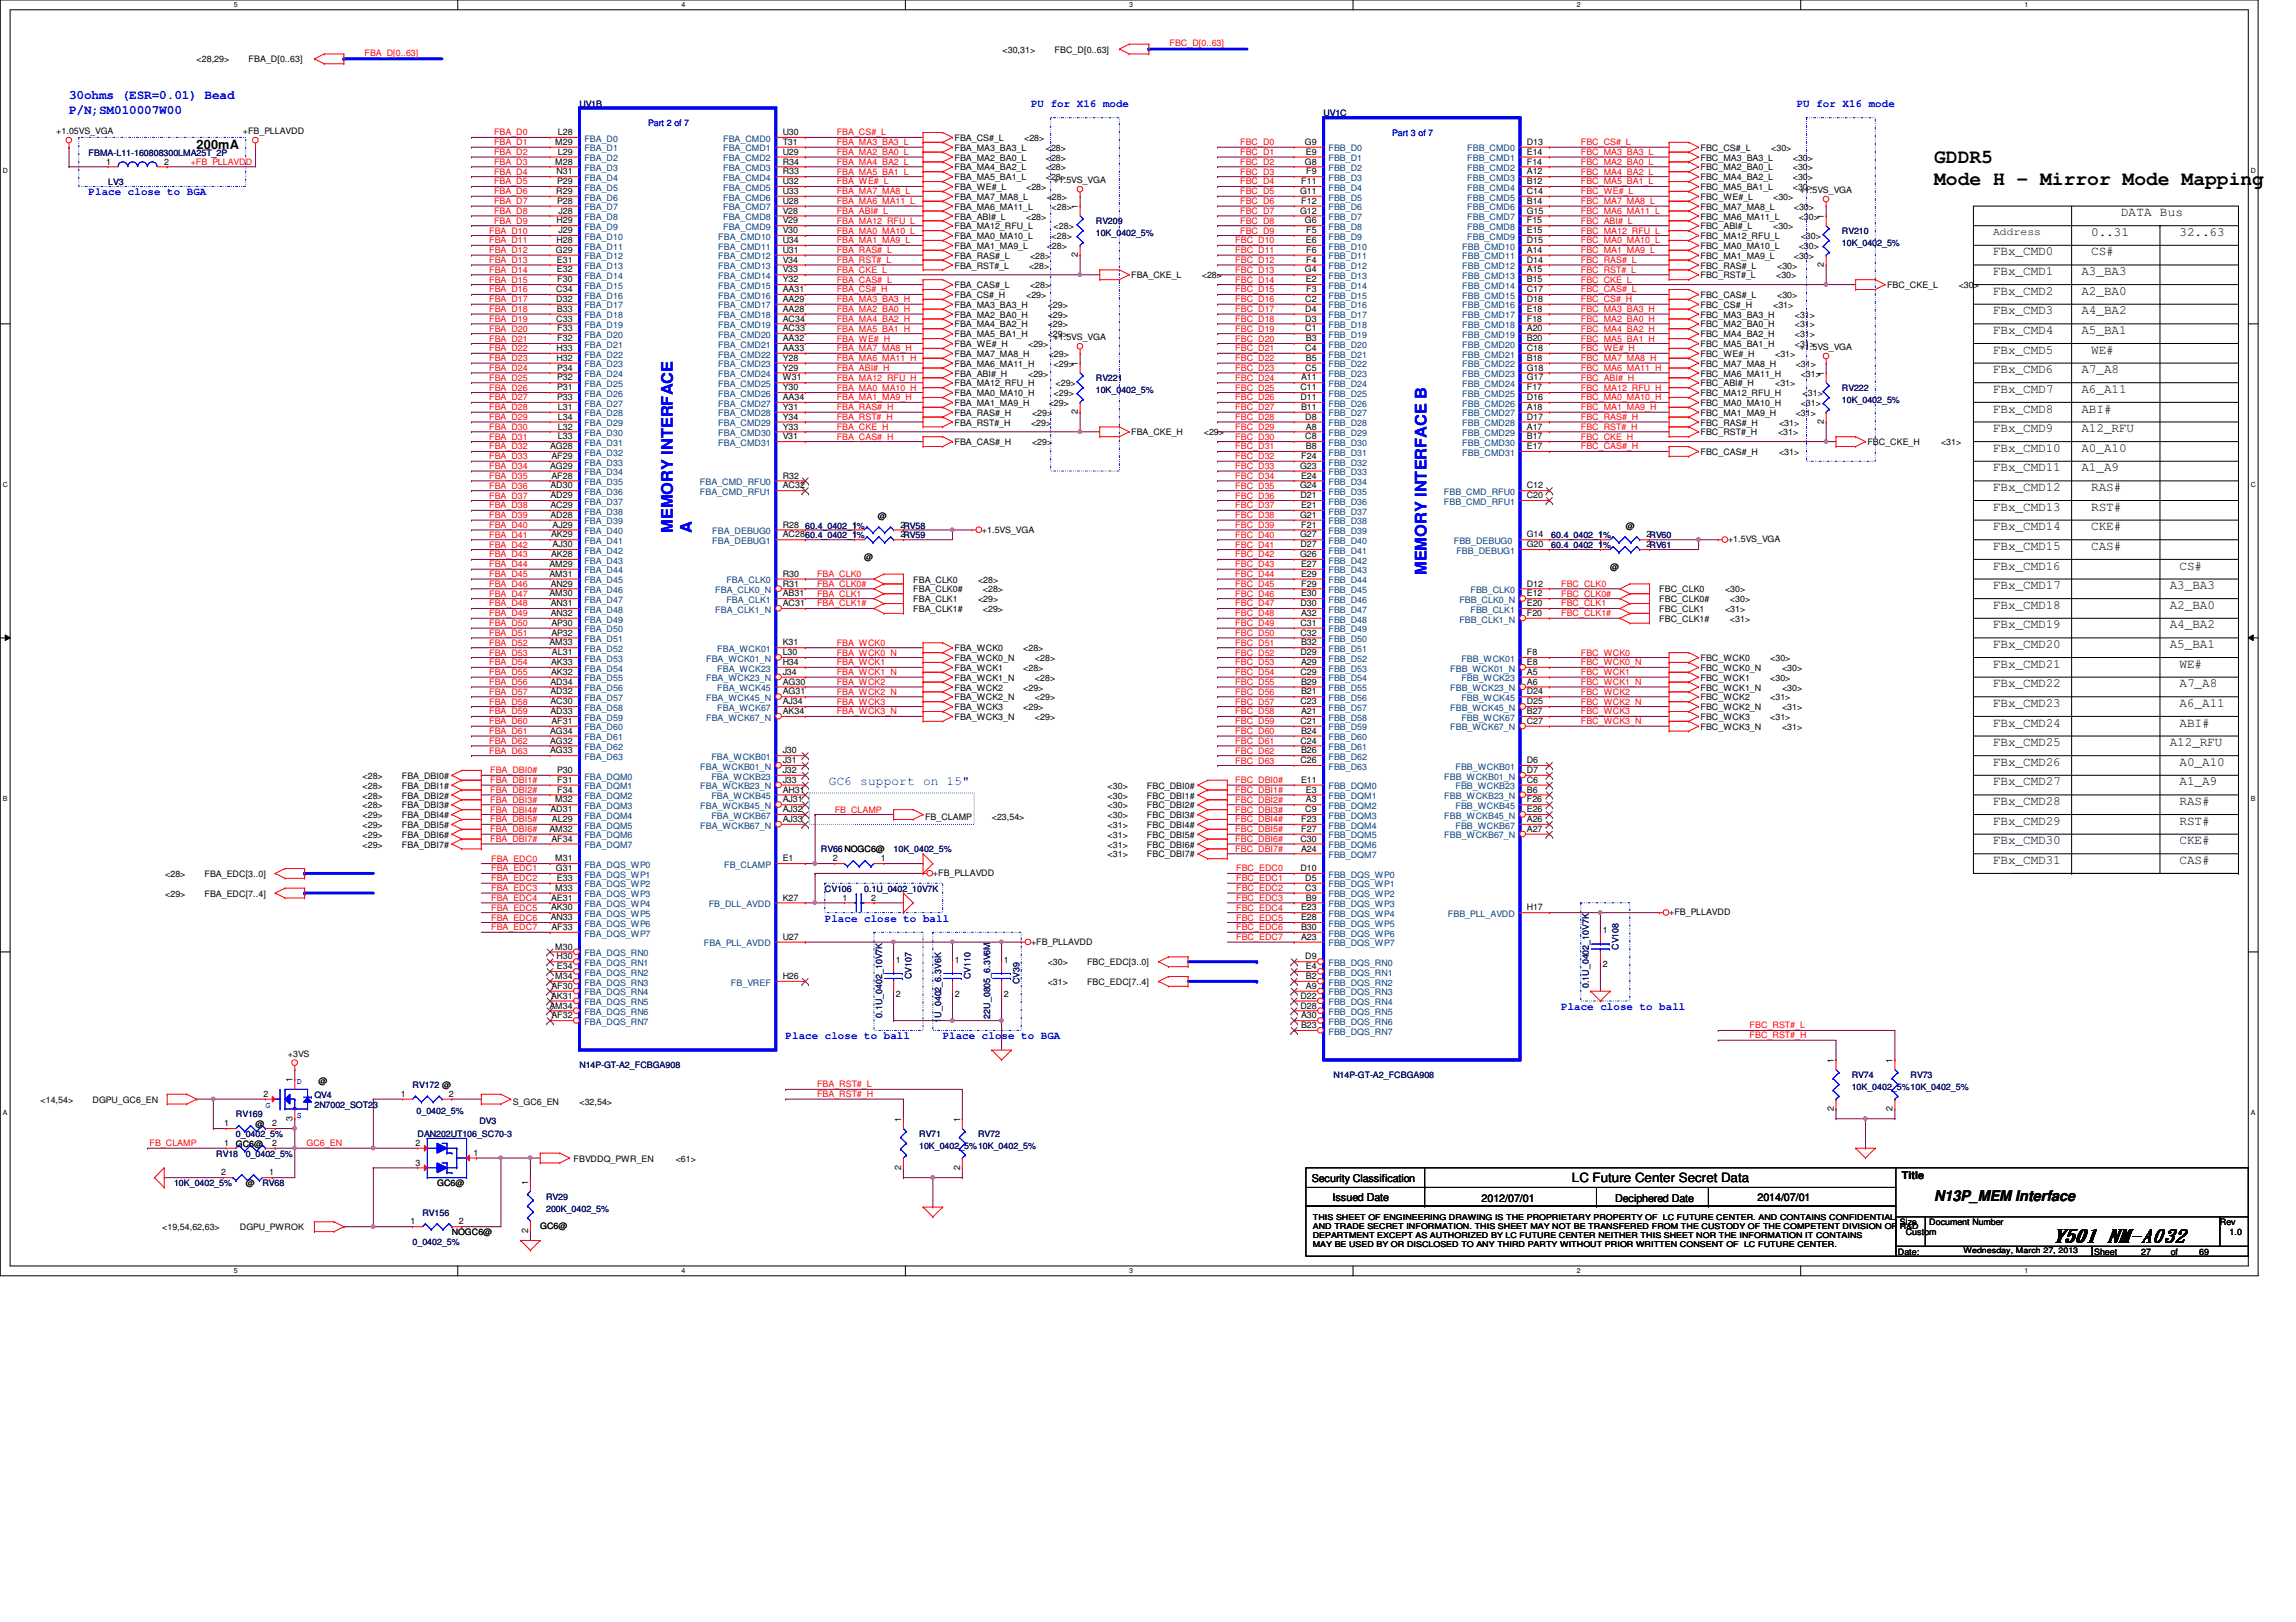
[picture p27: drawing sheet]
<svg xmlns="http://www.w3.org/2000/svg" width="297mm" height="210mm" viewBox="0 0 297 210" stroke-linecap="round" stroke-linejoin="round" font-family="sans-serif">
<defs><g id="words">
<g font-size="2.5">
<text x="250.2" y="21.1">GDDR5</text>
<text x="250.2" y="24">Mode H - Mirror Mode Mapping</text>
</g>
<text font-size="2.4" x="265.6" y="160.7">Y501 NM-A032</text>
<g font-size="2" fill="#00f">
<text x="87" y="69" transform="rotate(-90 87 69)">MEMORY INTERFACE</text>
<text x="89.5" y="69" transform="rotate(-90 89.5 69)">A</text>
<text x="184.6" y="74.4" transform="rotate(-90 184.6 74.4)">MEMORY INTERFACE B</text>
</g>
<text font-size="1.9" x="250.2" y="155.4">N13P_MEM Interface</text>
<g font-size="1.7" fill="#00f">
<text x="8.9" y="12.9">30ohms (ESR=0.01) Bead</text>
<text x="8.9" y="14.8">P/N;SM010007W00</text>
<text x="107.2" y="101.6">GC6 support on 15&quot;</text>
</g>
<g font-size="1.7">
<text x="25.4" y="19.3">200mA</text>
<text x="274.4" y="28">DATA Bus</text>
<text x="257.8" y="35.6">FBx_CMD1</text>
<text x="257.8" y="33.1">FBx_CMD0</text>
<text x="269.3" y="35.6">A3_BA3</text>
<text x="270.5" y="33.1">CS#</text>
<text x="270.5" y="30.5">0..31</text>
<text x="282" y="30.5">32..63</text>
<text x="257.8" y="40.7">FBx_CMD3</text>
<text x="257.8" y="38.1">FBx_CMD2</text>
<text x="269.3" y="40.7">A4_BA2</text>
<text x="269.3" y="38.1">A2_BA0</text>
<text x="257.8" y="43.2">FBx_CMD4</text>
<text x="257.8" y="45.8">FBx_CMD5</text>
<text x="269.3" y="43.2">A5_BA1</text>
<text x="270.5" y="45.8">WE#</text>
<text x="257.8" y="48.3">FBx_CMD6</text>
<text x="257.8" y="50.8">FBx_CMD7</text>
<text x="257.8" y="53.4">FBx_CMD8</text>
<text x="269.3" y="53.4">ABI#</text>
<text x="269.3" y="50.8">A6_A11</text>
<text x="269.3" y="48.3">A7_A8</text>
<text x="257.8" y="55.9">FBx_CMD9</text>
<text x="257.8" y="58.5">FBx_CMD10</text>
<text x="269.3" y="58.5">A0_A10</text>
<text x="269.3" y="55.9">A12_RFU</text>
<text x="257.8" y="63.5">FBx_CMD12</text>
<text x="257.8" y="61">FBx_CMD11</text>
<text x="269.3" y="61">A1_A9</text>
<text x="270.5" y="63.5">RAS#</text>
<text x="257.8" y="66.1">FBx_CMD13</text>
<text x="257.8" y="68.6">FBx_CMD14</text>
<text x="257.8" y="71.2">FBx_CMD15</text>
<text x="270.5" y="66.1">RST#</text>
<text x="270.5" y="71.2">CAS#</text>
<text x="270.5" y="68.6">CKE#</text>
<text x="257.8" y="73.7">FBx_CMD16</text>
<text x="257.8" y="76.2">FBx_CMD17</text>
<text x="280.7" y="76.2">A3_BA3</text>
<text x="282" y="73.7">CS#</text>
<text x="257.8" y="78.8">FBx_CMD18</text>
<text x="257.8" y="81.3">FBx_CMD19</text>
<text x="257.8" y="83.9">FBx_CMD20</text>
<text x="280.7" y="81.3">A4_BA2</text>
<text x="280.7" y="83.9">A5_BA1</text>
<text x="280.7" y="78.8">A2_BA0</text>
<text x="257.8" y="86.4">FBx_CMD21</text>
<text x="257.8" y="88.9">FBx_CMD22</text>
<text x="282" y="88.9">A7_A8</text>
<text x="282" y="86.4">WE#</text>
<text x="257.8" y="94">FBx_CMD24</text>
<text x="257.8" y="91.5">FBx_CMD23</text>
<text x="282" y="91.5">A6_A11</text>
<text x="282" y="94">ABI#</text>
<text x="257.8" y="96.6">FBx_CMD25</text>
<text x="257.8" y="99.1">FBx_CMD26</text>
<text x="257.8" y="101.6">FBx_CMD27</text>
<text x="280.7" y="96.6">A12_RFU</text>
<text x="282" y="99.1">A0_A10</text>
<text x="282" y="101.6">A1_A9</text>
<text x="257.8" y="106.7">FBx_CMD29</text>
<text x="257.8" y="104.2">FBx_CMD28</text>
<text x="282" y="106.7">RST#</text>
<text x="282" y="104.2">RAS#</text>
<text x="257.8" y="111.8">FBx_CMD31</text>
<text x="257.8" y="109.3">FBx_CMD30</text>
<text x="282" y="111.8">CAS#</text>
<text x="282" y="109.3">CKE#</text>
<text x="203.4" y="153">LC Future Center Secret Data</text>
</g>
<g font-size="1.4" fill="#00f">
<text x="133.4" y="13.8">PU for X16 mode</text>
<text x="232.4" y="13.8">PU for X16 mode</text>
<text x="11.5" y="25.3">Place close to BGA</text>
<text x="106.7" y="119.3">Place close to ball</text>
<text x="202" y="130.7">Place close to ball</text>
<text x="101.6" y="134.5">Place close to ball</text>
<text x="122" y="134.5">Place close to BGA</text>
</g>
<g font-size="1.4">
<text x="257.8" y="30.4">Address</text>
<text x="169.7" y="153">Security Classification</text>
<text x="172.4" y="155.4">Issued Date</text>
<text x="191.7" y="155.5">2012/07/01</text>
<text x="209" y="155.5">Deciphered Date</text>
<text x="227.4" y="155.4">2014/07/01</text>
<text x="246" y="152.6">Title</text>
</g>
<g font-size="1.1" fill="#f00">
<text x="151.3" y="6">FBC_D[0..63]</text>
<text x="47.2" y="7.2">FBA_D[0..63]</text>
<text x="63.9" y="17.5">FBA_D0</text>
<text x="108.2" y="17.5">FBA_CS#_L</text>
<text x="24.7" y="21.3">+FB_PLLAVDD</text>
<text x="63.9" y="18.8">FBA_D1</text>
<text x="63.9" y="23.9">FBA_D5</text>
<text x="63.9" y="21.3">FBA_D3</text>
<text x="63.9" y="20.1">FBA_D2</text>
<text x="63.9" y="22.6">FBA_D4</text>
<text x="108.2" y="20.1">FBA_MA2_BA0_L</text>
<text x="108.2" y="23.9">FBA_WE#_L</text>
<text x="108.2" y="21.3">FBA_MA4_BA2_L</text>
<text x="108.2" y="22.6">FBA_MA5_BA1_L</text>
<text x="108.2" y="18.8">FBA_MA3_BA3_L</text>
<text x="160.4" y="20.1">FBC_D1</text>
<text x="160.4" y="22.6">FBC_D3</text>
<text x="160.4" y="23.9">FBC_D4</text>
<text x="160.4" y="21.3">FBC_D2</text>
<text x="160.4" y="18.8">FBC_D0</text>
<text x="204.5" y="21.3">FBC_MA2_BA0_L</text>
<text x="204.5" y="18.8">FBC_CS#_L</text>
<text x="204.5" y="22.6">FBC_MA4_BA2_L</text>
<text x="204.5" y="23.9">FBC_MA5_BA1_L</text>
<text x="204.5" y="20.1">FBC_MA3_BA3_L</text>
<text x="63.9" y="26.4">FBA_D7</text>
<text x="63.9" y="25.1">FBA_D6</text>
<text x="63.9" y="29">FBA_D9</text>
<text x="63.9" y="27.7">FBA_D8</text>
<text x="108.2" y="26.4">FBA_MA6_MA11_L</text>
<text x="108.2" y="27.7">FBA_ABI#_L</text>
<text x="108.2" y="29">FBA_MA12_RFU_L</text>
<text x="108.2" y="25.1">FBA_MA7_MA8_L</text>
<text x="160.4" y="27.7">FBC_D7</text>
<text x="160.4" y="25.1">FBC_D5</text>
<text x="160.4" y="26.4">FBC_D6</text>
<text x="160.4" y="29">FBC_D8</text>
<text x="204.5" y="27.7">FBC_MA6_MA11_L</text>
<text x="204.5" y="25.1">FBC_WE#_L</text>
<text x="204.5" y="29">FBC_ABI#_L</text>
<text x="204.5" y="26.4">FBC_MA7_MA8_L</text>
<text x="63.3" y="31.5">FBA_D11</text>
<text x="63.3" y="35.3">FBA_D14</text>
<text x="63.3" y="34">FBA_D13</text>
<text x="63.3" y="30.2">FBA_D10</text>
<text x="63.3" y="32.8">FBA_D12</text>
<text x="108.2" y="31.5">FBA_MA1_MA9_L</text>
<text x="108.2" y="30.2">FBA_MA0_MA10_L</text>
<text x="108.2" y="32.8">FBA_RAS#_L</text>
<text x="108.2" y="35.3">FBA_CKE_L</text>
<text x="108.2" y="34">FBA_RST#_L</text>
<text x="159.8" y="32.8">FBC_D11</text>
<text x="159.8" y="35.3">FBC_D13</text>
<text x="159.8" y="31.5">FBC_D10</text>
<text x="159.8" y="34">FBC_D12</text>
<text x="160.4" y="30.2">FBC_D9</text>
<text x="204.5" y="32.8">FBC_MA1_MA9_L</text>
<text x="204.5" y="30.2">FBC_MA12_RFU_L</text>
<text x="204.5" y="31.5">FBC_MA0_MA10_L</text>
<text x="204.5" y="34">FBC_RAS#_L</text>
<text x="204.5" y="35.3">FBC_RST#_L</text>
<text x="63.3" y="37.8">FBA_D16</text>
<text x="63.3" y="40.4">FBA_D18</text>
<text x="63.3" y="39.1">FBA_D17</text>
<text x="63.3" y="36.6">FBA_D15</text>
<text x="63.3" y="41.7">FBA_D19</text>
<text x="108.2" y="41.7">FBA_MA4_BA2_H</text>
<text x="108.2" y="37.8">FBA_CS#_H</text>
<text x="108.2" y="39.1">FBA_MA3_BA3_H</text>
<text x="108.2" y="40.4">FBA_MA2_BA0_H</text>
<text x="108.2" y="36.6">FBA_CAS#_L</text>
<text x="159.8" y="39.1">FBC_D16</text>
<text x="159.8" y="41.7">FBC_D18</text>
<text x="159.8" y="40.4">FBC_D17</text>
<text x="159.8" y="36.6">FBC_D14</text>
<text x="159.8" y="37.8">FBC_D15</text>
<text x="204.5" y="37.8">FBC_CAS#_L</text>
<text x="204.5" y="36.6">FBC_CKE_L</text>
<text x="204.5" y="39.1">FBC_CS#_H</text>
<text x="204.5" y="40.4">FBC_MA3_BA3_H</text>
<text x="204.5" y="41.7">FBC_MA2_BA0_H</text>
<text x="63.3" y="45.5">FBA_D22</text>
<text x="63.3" y="44.2">FBA_D21</text>
<text x="63.3" y="46.7">FBA_D23</text>
<text x="63.3" y="42.9">FBA_D20</text>
<text x="108.2" y="45.5">FBA_MA7_MA8_H</text>
<text x="108.2" y="46.7">FBA_MA6_MA11_H</text>
<text x="108.2" y="42.9">FBA_MA5_BA1_H</text>
<text x="108.2" y="44.2">FBA_WE#_H</text>
<text x="159.8" y="42.9">FBC_D19</text>
<text x="159.8" y="44.2">FBC_D20</text>
<text x="159.8" y="45.5">FBC_D21</text>
<text x="159.8" y="46.7">FBC_D22</text>
<text x="204.5" y="42.9">FBC_MA4_BA2_H</text>
<text x="204.5" y="44.2">FBC_MA5_BA1_H</text>
<text x="204.5" y="45.5">FBC_WE#_H</text>
<text x="204.5" y="46.7">FBC_MA7_MA8_H</text>
<text x="63.3" y="48">FBA_D24</text>
<text x="63.3" y="50.5">FBA_D26</text>
<text x="63.3" y="49.3">FBA_D25</text>
<text x="63.3" y="51.8">FBA_D27</text>
<text x="63.3" y="53.1">FBA_D28</text>
<text x="108.2" y="50.5">FBA_MA0_MA10_H</text>
<text x="108.2" y="51.8">FBA_MA1_MA9_H</text>
<text x="108.2" y="53.1">FBA_RAS#_H</text>
<text x="108.2" y="48">FBA_ABI#_H</text>
<text x="108.2" y="49.3">FBA_MA12_RFU_H</text>
<text x="159.8" y="49.3">FBC_D24</text>
<text x="159.8" y="50.5">FBC_D25</text>
<text x="159.8" y="51.8">FBC_D26</text>
<text x="159.8" y="53.1">FBC_D27</text>
<text x="159.8" y="48">FBC_D23</text>
<text x="204.5" y="48">FBC_MA6_MA11_H</text>
<text x="204.5" y="49.3">FBC_ABI#_H</text>
<text x="204.5" y="50.5">FBC_MA12_RFU_H</text>
<text x="204.5" y="51.8">FBC_MA0_MA10_H</text>
<text x="204.5" y="53.1">FBC_MA1_MA9_H</text>
<text x="63.3" y="55.6">FBA_D30</text>
<text x="63.3" y="59.4">FBA_D33</text>
<text x="63.3" y="58.2">FBA_D32</text>
<text x="63.3" y="54.4">FBA_D29</text>
<text x="63.3" y="56.9">FBA_D31</text>
<text x="108.2" y="54.4">FBA_RST#_H</text>
<text x="108.2" y="55.6">FBA_CKE_H</text>
<text x="108.2" y="56.9">FBA_CAS#_H</text>
<text x="159.8" y="54.4">FBC_D28</text>
<text x="159.8" y="55.6">FBC_D29</text>
<text x="159.8" y="56.9">FBC_D30</text>
<text x="159.8" y="58.2">FBC_D31</text>
<text x="159.8" y="59.4">FBC_D32</text>
<text x="204.5" y="54.4">FBC_RAS#_H</text>
<text x="204.5" y="55.6">FBC_RST#_H</text>
<text x="204.5" y="58.2">FBC_CAS#_H</text>
<text x="204.5" y="56.9">FBC_CKE_H</text>
<text x="63.3" y="63.2">FBA_D36</text>
<text x="63.3" y="65.8">FBA_D38</text>
<text x="63.3" y="60.7">FBA_D34</text>
<text x="63.3" y="62">FBA_D35</text>
<text x="63.3" y="64.5">FBA_D37</text>
<text x="159.8" y="60.7">FBC_D33</text>
<text x="159.8" y="62">FBC_D34</text>
<text x="159.8" y="63.2">FBC_D35</text>
<text x="159.8" y="64.5">FBC_D36</text>
<text x="159.8" y="65.8">FBC_D37</text>
<text x="63.3" y="68.3">FBA_D40</text>
<text x="63.3" y="69.6">FBA_D41</text>
<text x="63.3" y="67.1">FBA_D39</text>
<text x="63.3" y="70.9">FBA_D42</text>
<text x="159.8" y="67.1">FBC_D38</text>
<text x="159.8" y="68.3">FBC_D39</text>
<text x="159.8" y="69.6">FBC_D40</text>
<text x="159.8" y="70.9">FBC_D41</text>
<text x="63.3" y="77.2">FBA_D47</text>
<text x="63.3" y="75.9">FBA_D46</text>
<text x="63.3" y="72.1">FBA_D43</text>
<text x="63.3" y="74.7">FBA_D45</text>
<text x="63.3" y="73.4">FBA_D44</text>
<text x="105.7" y="77.2">FBA_CLK1</text>
<text x="105.7" y="74.7">FBA_CLK0</text>
<text x="105.7" y="75.9">FBA_CLK0#</text>
<text x="159.8" y="72.1">FBC_D42</text>
<text x="159.8" y="73.4">FBC_D43</text>
<text x="159.8" y="74.7">FBC_D44</text>
<text x="159.8" y="75.9">FBC_D45</text>
<text x="159.8" y="77.2">FBC_D46</text>
<text x="202" y="75.9">FBC_CLK0</text>
<text x="202" y="77.2">FBC_CLK0#</text>
<text x="63.3" y="81">FBA_D50</text>
<text x="63.3" y="83.6">FBA_D52</text>
<text x="63.3" y="79.8">FBA_D49</text>
<text x="63.3" y="78.5">FBA_D48</text>
<text x="63.3" y="82.3">FBA_D51</text>
<text x="105.7" y="78.5">FBA_CLK1#</text>
<text x="108.2" y="83.6">FBA_WCK0</text>
<text x="159.8" y="78.5">FBC_D47</text>
<text x="159.8" y="79.8">FBC_D48</text>
<text x="159.8" y="81">FBC_D49</text>
<text x="159.8" y="82.3">FBC_D50</text>
<text x="159.8" y="83.6">FBC_D51</text>
<text x="202" y="78.5">FBC_CLK1</text>
<text x="202" y="79.8">FBC_CLK1#</text>
<text x="63.3" y="87.4">FBA_D55</text>
<text x="63.3" y="84.8">FBA_D53</text>
<text x="63.3" y="88.6">FBA_D56</text>
<text x="63.3" y="89.9">FBA_D57</text>
<text x="63.3" y="86.1">FBA_D54</text>
<text x="108.2" y="86.1">FBA_WCK1</text>
<text x="108.2" y="87.4">FBA_WCK1_N</text>
<text x="108.2" y="88.6">FBA_WCK2</text>
<text x="108.2" y="89.9">FBA_WCK2_N</text>
<text x="108.2" y="84.8">FBA_WCK0_N</text>
<text x="159.8" y="84.8">FBC_D52</text>
<text x="159.8" y="86.1">FBC_D53</text>
<text x="159.8" y="87.4">FBC_D54</text>
<text x="159.8" y="88.6">FBC_D55</text>
<text x="159.8" y="89.9">FBC_D56</text>
<text x="204.5" y="87.4">FBC_WCK1</text>
<text x="204.5" y="88.6">FBC_WCK1_N</text>
<text x="204.5" y="89.9">FBC_WCK2</text>
<text x="204.5" y="84.8">FBC_WCK0</text>
<text x="204.5" y="86.1">FBC_WCK0_N</text>
<text x="63.3" y="92.5">FBA_D59</text>
<text x="63.3" y="91.2">FBA_D58</text>
<text x="63.3" y="93.7">FBA_D60</text>
<text x="63.3" y="95">FBA_D61</text>
<text x="108.2" y="91.2">FBA_WCK3</text>
<text x="108.2" y="92.5">FBA_WCK3_N</text>
<text x="159.8" y="91.2">FBC_D57</text>
<text x="159.8" y="92.5">FBC_D58</text>
<text x="159.8" y="93.7">FBC_D59</text>
<text x="159.8" y="95">FBC_D60</text>
<text x="204.5" y="91.2">FBC_WCK2_N</text>
<text x="204.5" y="92.5">FBC_WCK3</text>
<text x="204.5" y="93.7">FBC_WCK3_N</text>
<text x="63.3" y="96.3">FBA_D62</text>
<text x="63.3" y="97.5">FBA_D63</text>
<text x="63.4" y="101.3">FBA_DBI1#</text>
<text x="63.4" y="100.1">FBA_DBI0#</text>
<text x="159.8" y="96.3">FBC_D61</text>
<text x="159.8" y="97.5">FBC_D62</text>
<text x="159.8" y="98.8">FBC_D63</text>
<text x="159.8" y="101.3">FBC_DBI0#</text>
<text x="63.4" y="105.2">FBA_DBI4#</text>
<text x="63.4" y="102.6">FBA_DBI2#</text>
<text x="63.4" y="103.9">FBA_DBI3#</text>
<text x="63.4" y="107.7">FBA_DBI6#</text>
<text x="63.4" y="106.4">FBA_DBI5#</text>
<text x="108" y="105.2">FB_CLAMP</text>
<text x="159.8" y="106.4">FBC_DBI4#</text>
<text x="159.8" y="102.6">FBC_DBI1#</text>
<text x="159.8" y="103.9">FBC_DBI2#</text>
<text x="159.8" y="105.2">FBC_DBI3#</text>
<text x="159.8" y="107.7">FBC_DBI5#</text>
<text x="63.4" y="109">FBA_DBI7#</text>
<text x="63.5" y="112.8">FBA_EDC1</text>
<text x="63.5" y="111.5">FBA_EDC0</text>
<text x="159.8" y="109">FBC_DBI6#</text>
<text x="159.8" y="110.2">FBC_DBI7#</text>
<text x="159.9" y="112.8">FBC_EDC0</text>
<text x="63.5" y="114">FBA_EDC2</text>
<text x="63.5" y="115.3">FBA_EDC3</text>
<text x="63.5" y="116.6">FBA_EDC4</text>
<text x="63.5" y="117.9">FBA_EDC5</text>
<text x="63.5" y="119.1">FBA_EDC6</text>
<text x="159.9" y="114">FBC_EDC1</text>
<text x="159.9" y="115.3">FBC_EDC2</text>
<text x="159.9" y="116.6">FBC_EDC3</text>
<text x="159.9" y="117.9">FBC_EDC4</text>
<text x="159.9" y="119.1">FBC_EDC5</text>
<text x="63.5" y="120.4">FBA_EDC7</text>
<text x="159.9" y="120.4">FBC_EDC6</text>
<text x="159.9" y="121.7">FBC_EDC7</text>
<text x="226.4" y="133.1">FBC_RST#_L</text>
<text x="226.4" y="134.4">FBC_RST#_H</text>
<text x="105.7" y="140.7">FBA_RST#_L</text>
<text x="105.7" y="142">FBA_RST#_H</text>
<text x="19.3" y="148.3">FB_CLAMP</text>
<text x="39.7" y="148.3">GC6_EN</text>
</g>
<g font-size="1.1">
<text x="25.4" y="8.1">&lt;28,29&gt;</text>
<text x="32.2" y="8.1">FBA_D[0..63]</text>
<text x="129.7" y="6.8">&lt;30,31&gt;</text>
<text x="136.4" y="6.8">FBC_D[0..63]</text>
<text x="7.3" y="17.4">+1.05VS_VGA</text>
<text x="31.4" y="17.4">+FB_PLLAVDD</text>
<text x="72.2" y="17.5">L28</text>
<text x="101.3" y="17.5">U30</text>
<text x="13.8" y="21.3">1</text>
<text x="21.2" y="21.3">2</text>
<text x="71.8" y="18.8">M29</text>
<text x="71.8" y="21.3">M28</text>
<text x="72" y="22.6">N31</text>
<text x="72.1" y="23.8">P29</text>
<text x="72.2" y="20">L29</text>
<text x="101.3" y="21.3">R34</text>
<text x="101.3" y="20">U29</text>
<text x="101.3" y="22.6">R33</text>
<text x="101.3" y="18.8">T31</text>
<text x="101.3" y="23.8">U32</text>
<text x="123.5" y="23.3">FBA_MA5_BA1_L</text>
<text x="123.5" y="18.2">FBA_CS#_L</text>
<text x="123.5" y="19.5">FBA_MA3_BA3_L</text>
<text x="123.5" y="20.8">FBA_MA2_BA0_L</text>
<text x="123.5" y="22.1">FBA_MA4_BA2_L</text>
<text x="132.5" y="18.2">&lt;28&gt;</text>
<text x="135.3" y="23.3">&lt;28&gt;</text>
<text x="135.3" y="19.5">&lt;28&gt;</text>
<text x="135.3" y="20.8">&lt;28&gt;</text>
<text x="135.3" y="22.1">&lt;28&gt;</text>
<text x="136.3" y="23.7">+1.5VS_VGA</text>
<text x="168.4" y="23.8">F11</text>
<text x="168.8" y="18.8">G9</text>
<text x="168.8" y="21.3">G8</text>
<text x="168.9" y="20">E9</text>
<text x="169" y="22.6">F9</text>
<text x="197.5" y="18.8">D13</text>
<text x="197.5" y="20">E14</text>
<text x="197.5" y="21.3">F14</text>
<text x="197.5" y="22.6">A12</text>
<text x="197.5" y="23.8">B12</text>
<text x="220" y="19.5">FBC_CS#_L</text>
<text x="220" y="20.8">FBC_MA3_BA3_L</text>
<text x="220" y="22.1">FBC_MA2_BA0_L</text>
<text x="220" y="23.3">FBC_MA4_BA2_L</text>
<text x="229.1" y="19.5">&lt;30&gt;</text>
<text x="231.9" y="20.8">&lt;30&gt;</text>
<text x="231.9" y="22.1">&lt;30&gt;</text>
<text x="231.9" y="23.3">&lt;30&gt;</text>
<text x="72" y="25.1">R29</text>
<text x="72" y="28.9">H29</text>
<text x="72.1" y="26.4">P28</text>
<text x="72.3" y="27.6">J28</text>
<text x="101.3" y="27.6">V28</text>
<text x="101.3" y="26.4">U28</text>
<text x="101.3" y="25.1">U33</text>
<text x="101.3" y="28.9">V29</text>
<text x="123.5" y="24.6">FBA_WE#_L</text>
<text x="123.5" y="25.9">FBA_MA7_MA8_L</text>
<text x="123.5" y="27.1">FBA_MA6_MA11_L</text>
<text x="123.5" y="28.4">FBA_ABI#_L</text>
<text x="123.5" y="29.7">FBA_MA12_RFU_L</text>
<text x="132.8" y="28.4">&lt;28&gt;</text>
<text x="132.8" y="24.6">&lt;28&gt;</text>
<text x="135.4" y="25.9">&lt;28&gt;</text>
<text x="136.1" y="27.1">&lt;28&gt;</text>
<text x="136.3" y="29.7">&lt;28&gt;</text>
<text x="139.4" y="27.1" transform="rotate(-90 139.4 27.1)">1</text>
<text x="168.2" y="25.1">G11</text>
<text x="168.2" y="27.6">G12</text>
<text x="168.4" y="26.4">F12</text>
<text x="168.8" y="28.9">G6</text>
<text x="197.5" y="25.1">C14</text>
<text x="197.5" y="26.4">B14</text>
<text x="197.5" y="27.6">G15</text>
<text x="197.5" y="28.9">F15</text>
<text x="220" y="24.6">FBC_MA5_BA1_L</text>
<text x="220" y="25.9">FBC_WE#_L</text>
<text x="220" y="27.1">FBC_MA7_MA8_L</text>
<text x="220" y="28.4">FBC_MA6_MA11_L</text>
<text x="220" y="29.7">FBC_ABI#_L</text>
<text x="229.4" y="25.9">&lt;30&gt;</text>
<text x="229.4" y="29.7">&lt;30&gt;</text>
<text x="231.9" y="24.6">&lt;30&gt;</text>
<text x="232.1" y="27.1">&lt;30&gt;</text>
<text x="232.7" y="28.4">&lt;30&gt;</text>
<text x="232.8" y="25">+1.5VS_VGA</text>
<text x="236" y="28.3" transform="rotate(-90 236 28.3)">1</text>
<text x="71.9" y="32.7">G29</text>
<text x="72" y="31.5">H28</text>
<text x="72" y="34">E31</text>
<text x="72" y="35.3">E32</text>
<text x="72.3" y="30.2">J29</text>
<text x="101.3" y="34">V34</text>
<text x="101.3" y="32.7">U31</text>
<text x="101.3" y="30.2">V30</text>
<text x="101.3" y="31.5">U34</text>
<text x="101.3" y="35.3">V33</text>
<text x="123.5" y="32.2">FBA_MA1_MA9_L</text>
<text x="123.5" y="30.9">FBA_MA0_MA10_L</text>
<text x="123.5" y="33.5">FBA_RAS#_L</text>
<text x="123.5" y="34.8">FBA_RST#_L</text>
<text x="133.1" y="34.8">&lt;28&gt;</text>
<text x="133.3" y="33.5">&lt;28&gt;</text>
<text x="135.4" y="32.2">&lt;28&gt;</text>
<text x="136.1" y="30.9">&lt;28&gt;</text>
<text x="139.4" y="33.3" transform="rotate(-90 139.4 33.3)">2</text>
<text x="168.8" y="35.3">G4</text>
<text x="168.9" y="31.5">E6</text>
<text x="169" y="30.2">F5</text>
<text x="169" y="32.7">F6</text>
<text x="169" y="34">F4</text>
<text x="197.5" y="30.2">E15</text>
<text x="197.5" y="31.5">D15</text>
<text x="197.5" y="32.7">A14</text>
<text x="197.5" y="34">D14</text>
<text x="197.5" y="35.3">A15</text>
<text x="220" y="30.9">FBC_MA12_RFU_L</text>
<text x="220" y="33.5">FBC_MA1_MA9_L</text>
<text x="220" y="32.2">FBC_MA0_MA10_L</text>
<text x="220" y="34.8">FBC_RAS#_L</text>
<text x="229.9" y="34.8">&lt;30&gt;</text>
<text x="232.1" y="33.5">&lt;30&gt;</text>
<text x="232.7" y="32.2">&lt;30&gt;</text>
<text x="233" y="30.9">&lt;30&gt;</text>
<text x="236" y="34.5" transform="rotate(-90 236 34.5)">2</text>
<text x="72" y="37.8">C34</text>
<text x="72" y="39.1">D32</text>
<text x="72" y="41.6">C33</text>
<text x="72" y="40.3">B33</text>
<text x="72.1" y="36.5">F30</text>
<text x="101.3" y="36.5">Y32</text>
<text x="101.3" y="40.3">AA28</text>
<text x="101.3" y="39.1">AA29</text>
<text x="101.3" y="41.6">AC34</text>
<text x="101.3" y="37.8">AA31</text>
<text x="123.5" y="38.6">FBA_CS#_H</text>
<text x="123.5" y="39.8">FBA_MA3_BA3_H</text>
<text x="123.5" y="41.1">FBA_MA2_BA0_H</text>
<text x="123.5" y="37.3">FBA_CAS#_L</text>
<text x="132.8" y="38.6">&lt;29&gt;</text>
<text x="133.3" y="37.3">&lt;28&gt;</text>
<text x="135.5" y="39.8">&lt;29&gt;</text>
<text x="135.5" y="41.1">&lt;29&gt;</text>
<text x="146.3" y="36">FBA_CKE_L</text>
<text x="155.5" y="36">&lt;28&gt;</text>
<text x="168.9" y="39.1">C2</text>
<text x="168.9" y="40.3">D4</text>
<text x="168.9" y="41.6">D3</text>
<text x="168.9" y="36.5">E2</text>
<text x="169" y="37.8">F3</text>
<text x="197.5" y="36.5">B15</text>
<text x="197.5" y="37.8">C17</text>
<text x="197.5" y="39.1">D18</text>
<text x="197.5" y="40.3">E18</text>
<text x="197.5" y="41.6">F18</text>
<text x="220" y="38.6">FBC_CAS#_L</text>
<text x="220" y="39.8">FBC_CS#_H</text>
<text x="220" y="41.1">FBC_MA3_BA3_H</text>
<text x="220" y="36">FBC_RST#_L</text>
<text x="229.4" y="39.8">&lt;31&gt;</text>
<text x="229.8" y="36">&lt;30&gt;</text>
<text x="229.9" y="38.6">&lt;30&gt;</text>
<text x="232.2" y="41.1">&lt;31&gt;</text>
<text x="244.1" y="37.3">FBC_CKE_L</text>
<text x="253.4" y="37.3">&lt;30&gt;</text>
<text x="72" y="45.4">H33</text>
<text x="72" y="46.7">H32</text>
<text x="72.1" y="42.9">F33</text>
<text x="72.1" y="44.2">F32</text>
<text x="72.1" y="48">P34</text>
<text x="101.3" y="44.2">AA32</text>
<text x="101.3" y="48">Y29</text>
<text x="101.3" y="46.7">Y28</text>
<text x="101.3" y="45.4">AA33</text>
<text x="101.3" y="42.9">AC33</text>
<text x="123.5" y="46.2">FBA_MA7_MA8_H</text>
<text x="123.5" y="42.4">FBA_MA4_BA2_H</text>
<text x="123.5" y="47.5">FBA_MA6_MA11_H</text>
<text x="123.5" y="43.6">FBA_MA5_BA1_H</text>
<text x="123.5" y="44.9">FBA_WE#_H</text>
<text x="133" y="44.9">&lt;29&gt;</text>
<text x="135.5" y="42.4">&lt;29&gt;</text>
<text x="135.5" y="43.6">&lt;29&gt;</text>
<text x="135.7" y="46.2">&lt;29&gt;</text>
<text x="136.3" y="47.5">&lt;29&gt;</text>
<text x="136.3" y="44">+1.5VS_VGA</text>
<text x="139.4" y="47.4" transform="rotate(-90 139.4 47.4)">1</text>
<text x="168.9" y="42.9">C1</text>
<text x="168.9" y="45.4">C4</text>
<text x="168.9" y="48">C5</text>
<text x="168.9" y="44.2">B3</text>
<text x="168.9" y="46.7">B5</text>
<text x="197.5" y="42.9">A20</text>
<text x="197.5" y="44.2">B20</text>
<text x="197.5" y="45.4">C18</text>
<text x="197.5" y="46.7">B18</text>
<text x="197.5" y="48">G18</text>
<text x="220" y="42.4">FBC_MA2_BA0_H</text>
<text x="220" y="43.6">FBC_MA4_BA2_H</text>
<text x="220" y="44.9">FBC_MA5_BA1_H</text>
<text x="220" y="46.2">FBC_WE#_H</text>
<text x="220" y="47.5">FBC_MA7_MA8_H</text>
<text x="229.7" y="46.2">&lt;31&gt;</text>
<text x="232.2" y="42.4">&lt;31&gt;</text>
<text x="232.2" y="43.6">&lt;31&gt;</text>
<text x="232.2" y="44.9">&lt;31&gt;</text>
<text x="232.3" y="47.5">&lt;31&gt;</text>
<text x="232.8" y="45.3">+1.5VS_VGA</text>
<text x="72.1" y="49.2">P32</text>
<text x="72.1" y="50.5">P31</text>
<text x="72.1" y="51.8">P33</text>
<text x="72.2" y="53">L31</text>
<text x="101.3" y="50.5">Y30</text>
<text x="101.3" y="51.8">AA34</text>
<text x="101.3" y="53">Y31</text>
<text x="101.3" y="49.2">W31</text>
<text x="123.5" y="51.3">FBA_MA0_MA10_H</text>
<text x="123.5" y="52.5">FBA_MA1_MA9_H</text>
<text x="123.5" y="53.8">FBA_RAS#_H</text>
<text x="123.5" y="48.7">FBA_ABI#_H</text>
<text x="123.5" y="50">FBA_MA12_RFU_H</text>
<text x="133" y="48.7">&lt;29&gt;</text>
<text x="133.5" y="53.8">&lt;29&gt;</text>
<text x="135.7" y="52.5">&lt;29&gt;</text>
<text x="136.3" y="51.3">&lt;29&gt;</text>
<text x="136.6" y="50">&lt;29&gt;</text>
<text x="139.4" y="53.6" transform="rotate(-90 139.4 53.6)">2</text>
<text x="168.2" y="50.5">C11</text>
<text x="168.2" y="51.8">D11</text>
<text x="168.3" y="49.2">A11</text>
<text x="168.3" y="53">B11</text>
<text x="197.5" y="49.2">G17</text>
<text x="197.5" y="50.5">F17</text>
<text x="197.5" y="51.8">D16</text>
<text x="197.5" y="53">A18</text>
<text x="220" y="48.7">FBC_MA6_MA11_H</text>
<text x="220" y="50">FBC_ABI#_H</text>
<text x="220" y="51.3">FBC_MA12_RFU_H</text>
<text x="220" y="52.5">FBC_MA0_MA10_H</text>
<text x="220" y="53.8">FBC_MA1_MA9_H</text>
<text x="229.7" y="50">&lt;31&gt;</text>
<text x="232.3" y="53.8">&lt;31&gt;</text>
<text x="233" y="48.7">&lt;31&gt;</text>
<text x="233" y="52.5">&lt;31&gt;</text>
<text x="233.2" y="51.3">&lt;31&gt;</text>
<text x="236" y="48.6" transform="rotate(-90 236 48.6)">1</text>
<text x="71.2" y="58.1">AG28</text>
<text x="71.3" y="59.4">AF29</text>
<text x="72.2" y="54.3">L34</text>
<text x="72.2" y="55.6">L32</text>
<text x="72.2" y="56.9">L33</text>
<text x="101.3" y="54.3">Y34</text>
<text x="101.3" y="55.6">Y33</text>
<text x="101.3" y="56.9">V31</text>
<text x="123.5" y="55.1">FBA_RST#_H</text>
<text x="123.5" y="57.6">FBA_CAS#_H</text>
<text x="133.4" y="55.1">&lt;29&gt;</text>
<text x="133.5" y="57.6">&lt;29&gt;</text>
<text x="146.3" y="56.3">FBA_CKE_H</text>
<text x="155.7" y="56.3">&lt;29&gt;</text>
<text x="168.4" y="59.4">F24</text>
<text x="168.9" y="54.3">D8</text>
<text x="168.9" y="56.9">C8</text>
<text x="168.9" y="55.6">A8</text>
<text x="168.9" y="58.1">B8</text>
<text x="197.5" y="54.3">D17</text>
<text x="197.5" y="55.6">A17</text>
<text x="197.5" y="56.9">B17</text>
<text x="197.5" y="58.1">E17</text>
<text x="220" y="55.1">FBC_RAS#_H</text>
<text x="220" y="56.3">FBC_RST#_H</text>
<text x="220" y="58.9">FBC_CAS#_H</text>
<text x="230" y="56.3">&lt;31&gt;</text>
<text x="230.2" y="55.1">&lt;31&gt;</text>
<text x="230.2" y="58.9">&lt;31&gt;</text>
<text x="236" y="54.9" transform="rotate(-90 236 54.9)">2</text>
<text x="241.6" y="57.6">FBC_CKE_H</text>
<text x="251.1" y="57.6">&lt;31&gt;</text>
<text x="71.2" y="60.7">AG29</text>
<text x="71.2" y="63.2">AD30</text>
<text x="71.2" y="64.5">AD29</text>
<text x="71.2" y="65.7">AC29</text>
<text x="71.3" y="61.9">AF28</text>
<text x="101.3" y="61.9">R32</text>
<text x="101.3" y="63.2">AC32</text>
<text x="168.2" y="60.7">G23</text>
<text x="168.2" y="63.2">G24</text>
<text x="168.2" y="64.5">D21</text>
<text x="168.3" y="61.9">E24</text>
<text x="168.3" y="65.7">E21</text>
<text x="197.5" y="63.2">C12</text>
<text x="197.5" y="64.5">C20</text>
<text x="71.2" y="67">AD28</text>
<text x="71.3" y="69.6">AK29</text>
<text x="71.5" y="68.3">AJ29</text>
<text x="71.5" y="70.8">AJ30</text>
<text x="101.3" y="68.3">R28</text>
<text x="101.3" y="69.6">AC2860.4_0402_1%</text>
<text x="110.3" y="69.6">1</text>
<text x="110.3" y="68.3">1</text>
<text x="113.6" y="67.1">@</text>
<text x="116.5" y="69.6">2RV59</text>
<text x="116.5" y="68.3">2RV58</text>
<text x="127" y="68.9">+1.5VS_VGA</text>
<text x="168.2" y="67">G21</text>
<text x="168.2" y="69.6">G27</text>
<text x="168.2" y="70.8">D27</text>
<text x="168.4" y="68.3">F21</text>
<text x="197.5" y="69.6">G14</text>
<text x="197.5" y="70.8">G20</text>
<text x="206.8" y="70.8">1</text>
<text x="206.8" y="69.6">1</text>
<text x="210.4" y="68.4">@</text>
<text x="213" y="70.8">2RV61</text>
<text x="213" y="69.6">2RV60</text>
<text x="223.6" y="70.2">+1.5VS_VGA</text>
<text x="71.1" y="73.4">AM29</text>
<text x="71.1" y="74.6">AM31</text>
<text x="71.1" y="77.2">AM30</text>
<text x="71.2" y="75.9">AN29</text>
<text x="71.3" y="72.1">AK28</text>
<text x="101.3" y="75.9">R31</text>
<text x="101.3" y="74.6">R30</text>
<text x="101.3" y="77.2">AB31</text>
<text x="111.8" y="72.5">@</text>
<text x="118.1" y="77.9">FBA_CLK1</text>
<text x="118.1" y="76.7">FBA_CLK0#</text>
<text x="118.1" y="75.4">FBA_CLK0</text>
<text x="126.5" y="77.9">&lt;29&gt;</text>
<text x="126.5" y="75.4">&lt;28&gt;</text>
<text x="127.2" y="76.7">&lt;28&gt;</text>
<text x="168.2" y="72.1">G26</text>
<text x="168.3" y="73.4">E27</text>
<text x="168.3" y="74.6">E29</text>
<text x="168.3" y="77.2">E30</text>
<text x="168.4" y="75.9">F29</text>
<text x="197.5" y="75.9">D12</text>
<text x="197.5" y="77.2">E12</text>
<text x="208.3" y="73.7">@</text>
<text x="214.7" y="76.7">FBC_CLK0</text>
<text x="214.7" y="77.9">FBC_CLK0#</text>
<text x="223.2" y="76.7">&lt;30&gt;</text>
<text x="223.8" y="77.9">&lt;30&gt;</text>
<text x="71.1" y="83.5">AM33</text>
<text x="71.2" y="78.4">AN31</text>
<text x="71.2" y="79.7">AN32</text>
<text x="71.3" y="81">AP30</text>
<text x="71.3" y="82.3">AP32</text>
<text x="101.3" y="83.5">K31</text>
<text x="101.3" y="78.4">AC31</text>
<text x="118.1" y="79.2">FBA_CLK1#</text>
<text x="127.2" y="79.2">&lt;29&gt;</text>
<text x="168.2" y="78.4">D30</text>
<text x="168.2" y="81">C31</text>
<text x="168.2" y="82.3">C32</text>
<text x="168.3" y="79.7">A32</text>
<text x="168.3" y="83.5">B32</text>
<text x="197.5" y="78.4">E20</text>
<text x="197.5" y="79.7">F20</text>
<text x="214.7" y="80.5">FBC_CLK1#</text>
<text x="214.7" y="79.2">FBC_CLK1</text>
<text x="223.2" y="79.2">&lt;31&gt;</text>
<text x="223.8" y="80.5">&lt;31&gt;</text>
<text x="71.2" y="88.6">AD34</text>
<text x="71.2" y="89.9">AD32</text>
<text x="71.3" y="86.1">AK33</text>
<text x="71.3" y="87.3">AK32</text>
<text x="71.4" y="84.8">AL31</text>
<text x="101.3" y="89.9">AG31</text>
<text x="101.3" y="86.1">H34</text>
<text x="101.3" y="84.8">L30</text>
<text x="101.3" y="87.3">J34</text>
<text x="101.3" y="88.6">AG30</text>
<text x="123.5" y="85.6">FBA_WCK0_N</text>
<text x="123.5" y="88.1">FBA_WCK1_N</text>
<text x="123.5" y="84.3">FBA_WCK0</text>
<text x="123.5" y="86.8">FBA_WCK1</text>
<text x="123.5" y="89.4">FBA_WCK2</text>
<text x="132.4" y="84.3">&lt;28&gt;</text>
<text x="132.4" y="86.8">&lt;28&gt;</text>
<text x="132.4" y="89.4">&lt;29&gt;</text>
<text x="133.9" y="85.6">&lt;28&gt;</text>
<text x="133.9" y="88.1">&lt;28&gt;</text>
<text x="168.2" y="84.8">D29</text>
<text x="168.2" y="87.3">C29</text>
<text x="168.3" y="86.1">A29</text>
<text x="168.3" y="88.6">B29</text>
<text x="168.3" y="89.9">B21</text>
<text x="197.5" y="84.8">F8</text>
<text x="197.5" y="86.1">E8</text>
<text x="197.5" y="87.3">A5</text>
<text x="197.5" y="88.6">A6</text>
<text x="197.5" y="89.9">D24</text>
<text x="220" y="86.8">FBC_WCK0_N</text>
<text x="220" y="89.4">FBC_WCK1_N</text>
<text x="220" y="85.6">FBC_WCK0</text>
<text x="220" y="88.1">FBC_WCK1</text>
<text x="229" y="85.6">&lt;30&gt;</text>
<text x="229" y="88.1">&lt;30&gt;</text>
<text x="230.5" y="86.8">&lt;30&gt;</text>
<text x="230.5" y="89.4">&lt;30&gt;</text>
<text x="71.2" y="95">AG34</text>
<text x="71.2" y="91.1">AC30</text>
<text x="71.2" y="92.4">AD33</text>
<text x="71.3" y="93.7">AF31</text>
<text x="101.3" y="91.1">AJ34</text>
<text x="101.3" y="92.4">AK34</text>
<text x="123.5" y="90.6">FBA_WCK2_N</text>
<text x="123.5" y="93.2">FBA_WCK3_N</text>
<text x="123.5" y="91.9">FBA_WCK3</text>
<text x="132.4" y="91.9">&lt;29&gt;</text>
<text x="133.9" y="90.6">&lt;29&gt;</text>
<text x="133.9" y="93.2">&lt;29&gt;</text>
<text x="168.2" y="91.1">C23</text>
<text x="168.2" y="93.7">C21</text>
<text x="168.3" y="92.4">A21</text>
<text x="168.3" y="95">B24</text>
<text x="197.5" y="91.1">D25</text>
<text x="197.5" y="92.4">B27</text>
<text x="197.5" y="93.7">C27</text>
<text x="220" y="94.4">FBC_WCK3_N</text>
<text x="220" y="91.9">FBC_WCK2_N</text>
<text x="220" y="93.2">FBC_WCK3</text>
<text x="220" y="90.6">FBC_WCK2</text>
<text x="229" y="93.2">&lt;31&gt;</text>
<text x="229" y="90.6">&lt;31&gt;</text>
<text x="230.5" y="94.4">&lt;31&gt;</text>
<text x="230.5" y="91.9">&lt;31&gt;</text>
<text x="46.9" y="100.8">&lt;28&gt;</text>
<text x="52" y="100.8">FBA_DBI0#</text>
<text x="71.2" y="96.2">AG32</text>
<text x="71.2" y="97.5">AG33</text>
<text x="72.1" y="100">P30</text>
<text x="72.1" y="101.3">F31</text>
<text x="101.3" y="97.5">J30</text>
<text x="101.3" y="98.8">J31</text>
<text x="101.3" y="100">J32</text>
<text x="101.3" y="101.3">J33</text>
<text x="168.2" y="96.2">C24</text>
<text x="168.2" y="98.8">C26</text>
<text x="168.3" y="97.5">B26</text>
<text x="168.3" y="101.3">E11</text>
<text x="197.5" y="98.8">D6</text>
<text x="197.5" y="100">D7</text>
<text x="197.5" y="101.3">C6</text>
<text x="46.9" y="102.1">&lt;28&gt;</text>
<text x="46.9" y="103.3">&lt;28&gt;</text>
<text x="46.9" y="104.6">&lt;28&gt;</text>
<text x="46.9" y="105.9">&lt;29&gt;</text>
<text x="46.9" y="107.1">&lt;29&gt;</text>
<text x="52" y="102.1">FBA_DBI1#</text>
<text x="52" y="103.3">FBA_DBI2#</text>
<text x="52" y="104.6">FBA_DBI3#</text>
<text x="52" y="105.9">FBA_DBI4#</text>
<text x="52" y="107.1">FBA_DBI5#</text>
<text x="71.1" y="107.7">AM32</text>
<text x="71.2" y="105.1">AD31</text>
<text x="71.4" y="106.4">AL29</text>
<text x="71.8" y="103.8">M32</text>
<text x="72.1" y="102.6">F34</text>
<text x="101.3" y="102.6">AH31</text>
<text x="101.3" y="103.8">AJ31</text>
<text x="101.3" y="105.1">AJ32</text>
<text x="101.3" y="106.4">AJ33</text>
<text x="119.7" y="106.1">FB_CLAMP</text>
<text x="128.3" y="106.1">&lt;23,54&gt;</text>
<text x="143.3" y="102.1">&lt;30&gt;</text>
<text x="143.3" y="103.3">&lt;30&gt;</text>
<text x="143.3" y="104.6">&lt;30&gt;</text>
<text x="143.3" y="105.9">&lt;30&gt;</text>
<text x="143.3" y="107.1">&lt;31&gt;</text>
<text x="148.4" y="102.1">FBC_DBI0#</text>
<text x="148.4" y="103.3">FBC_DBI1#</text>
<text x="148.4" y="104.6">FBC_DBI2#</text>
<text x="148.4" y="105.9">FBC_DBI3#</text>
<text x="148.4" y="107.1">FBC_DBI4#</text>
<text x="168.4" y="106.4">F23</text>
<text x="168.4" y="107.7">F27</text>
<text x="168.9" y="105.1">C9</text>
<text x="168.9" y="102.6">E3</text>
<text x="168.9" y="103.8">A3</text>
<text x="197.5" y="102.6">B6</text>
<text x="197.5" y="103.8">F26</text>
<text x="197.5" y="105.1">E26</text>
<text x="197.5" y="106.4">A26</text>
<text x="197.5" y="107.7">A27</text>
<text x="21.4" y="113.5">&lt;28&gt;</text>
<text x="26.5" y="113.5">FBA_EDC[3..0]</text>
<text x="46.9" y="109.7">&lt;29&gt;</text>
<text x="46.9" y="108.4">&lt;29&gt;</text>
<text x="52" y="109.7">FBA_DBI7#</text>
<text x="52" y="108.4">FBA_DBI6#</text>
<text x="71.3" y="108.9">AF34</text>
<text x="71.8" y="111.5">M31</text>
<text x="71.9" y="112.7">G31</text>
<text x="101.3" y="111.5">E1</text>
<text x="107.7" y="111.5">2</text>
<text x="114" y="111.5">1</text>
<text x="120.7" y="113.4">+FB_PLLAVDD</text>
<text x="143.3" y="111">&lt;31&gt;</text>
<text x="143.3" y="108.4">&lt;31&gt;</text>
<text x="143.3" y="109.7">&lt;31&gt;</text>
<text x="148.4" y="111">FBC_DBI7#</text>
<text x="148.4" y="108.4">FBC_DBI5#</text>
<text x="148.4" y="109.7">FBC_DBI6#</text>
<text x="168.2" y="108.9">C30</text>
<text x="168.2" y="112.7">D10</text>
<text x="168.3" y="110.2">A24</text>
<text x="21.4" y="116">&lt;29&gt;</text>
<text x="26.5" y="116">FBA_EDC[7..4]</text>
<text x="71.2" y="119.1">AN33</text>
<text x="71.3" y="116.5">AE31</text>
<text x="71.3" y="117.8">AK30</text>
<text x="71.8" y="115.3">M33</text>
<text x="72" y="114">E33</text>
<text x="101.3" y="116.5">K27</text>
<text x="109" y="116.5">1</text>
<text x="112.7" y="116.5">2</text>
<text x="168.3" y="117.8">E23</text>
<text x="168.3" y="119.1">E28</text>
<text x="168.9" y="114">D5</text>
<text x="168.9" y="115.3">C3</text>
<text x="168.9" y="116.5">B9</text>
<text x="197.5" y="117.8">H17</text>
<text x="215.9" y="118.4">+FB_PLLAVDD</text>
<text x="71.3" y="120.4">AF33</text>
<text x="71.8" y="122.9">M30</text>
<text x="72" y="124.2">H30</text>
<text x="72" y="125.4">E34</text>
<text x="101.3" y="121.6">U27</text>
<text x="115.9" y="124.6">1</text>
<text x="123.5" y="124.6">1</text>
<text x="129.9" y="124.6">1</text>
<text x="133.4" y="122.3">+FB_PLLAVDD</text>
<text x="135.5" y="124.9">&lt;30&gt;</text>
<text x="140.6" y="124.9">FBC_EDC[3..0]</text>
<text x="168.3" y="120.4">B30</text>
<text x="168.3" y="121.6">A23</text>
<text x="168.9" y="124.2">D9</text>
<text x="168.9" y="125.4">E4</text>
<text x="207.3" y="120.8">1</text>
<text x="207.3" y="125.2">2</text>
<text x="71.1" y="130.5">AM34</text>
<text x="71.3" y="129.2">AK31</text>
<text x="71.3" y="128">AF30</text>
<text x="71.3" y="131.8">AF32</text>
<text x="71.8" y="126.7">M34</text>
<text x="101.3" y="126.7">H26</text>
<text x="115.9" y="129">2</text>
<text x="123.5" y="129">2</text>
<text x="129.9" y="129">2</text>
<text x="135.5" y="127.5">&lt;31&gt;</text>
<text x="140.6" y="127.5">FBC_EDC[7..4]</text>
<text x="168.2" y="129.2">D22</text>
<text x="168.2" y="130.5">D28</text>
<text x="168.3" y="131.8">A30</text>
<text x="168.9" y="126.7">B2</text>
<text x="168.9" y="128">A9</text>
<text x="37.2" y="136.7">+3VS</text>
<text x="168.3" y="133.1">B23</text>
<text x="237.2" y="137.5" transform="rotate(-90 237.2 137.5)">1</text>
<text x="244.9" y="137.5" transform="rotate(-90 244.9 137.5)">1</text>
<text x="5.2" y="142.7">&lt;14,54&gt;</text>
<text x="12" y="142.7">DGPU_GC6_EN</text>
<text x="34.1" y="141.9">2</text>
<text x="37.8" y="140.1" transform="rotate(-90 37.8 140.1)">1</text>
<text x="41.2" y="140.3">@</text>
<text x="51.9" y="141.9">1</text>
<text x="58.1" y="141.9">2</text>
<text x="66.3" y="143">S_GC6_EN</text>
<text x="75" y="143">&lt;32,54&gt;</text>
<text x="237.2" y="143.8" transform="rotate(-90 237.2 143.8)">2</text>
<text x="244.9" y="143.8" transform="rotate(-90 244.9 143.8)">2</text>
<text x="29" y="148.3">1</text>
<text x="29" y="145.8">1</text>
<text x="30.5" y="148.4">GC6@</text>
<text x="33.1" y="145.9">@</text>
<text x="35.2" y="148.3">2</text>
<text x="35.2" y="145.8">2</text>
<text x="37.8" y="145" transform="rotate(-90 37.8 145)">3</text>
<text x="53.8" y="148.3">2</text>
<text x="61.3" y="149.6">1</text>
<text x="116.6" y="145.2" transform="rotate(-90 116.6 145.2)">1</text>
<text x="124.2" y="145.2" transform="rotate(-90 124.2 145.2)">1</text>
<text x="28.6" y="152.1">2</text>
<text x="31.8" y="153.5">@</text>
<text x="34.8" y="152.1">1</text>
<text x="53.8" y="150.8">3</text>
<text x="56.6" y="153.5">GC6@</text>
<text x="68.3" y="153.3" transform="rotate(-90 68.3 153.3)">1</text>
<text x="74.2" y="150.3">FBVDDQ_PWR_EN</text>
<text x="87.4" y="150.3">&lt;61&gt;</text>
<text x="116.6" y="151.4" transform="rotate(-90 116.6 151.4)">2</text>
<text x="124.2" y="151.4" transform="rotate(-90 124.2 151.4)">2</text>
<text x="21" y="159.2">&lt;19,54,62,63&gt;</text>
<text x="31" y="159.2">DGPU_PWROK</text>
<text x="53.1" y="158.5">1</text>
<text x="58.5" y="159.9">NOGC6@</text>
<text x="59.3" y="158.5">2</text>
<text x="68.3" y="159.5" transform="rotate(-90 68.3 159.5)">2</text>
<text x="69.9" y="159.1">GC6@</text>
<text x="245.8" y="158.6">Size</text>
<text x="246.5" y="159.9">Custom</text>
<text x="249.6" y="158.6">Document Number</text>
<text x="287.2" y="158.6">Rev</text>
<text x="288.5" y="159.9">1.0</text>
<text x="245.5" y="162.4">Date:</text>
<text x="270.9" y="162.4">Sheet</text>
<text x="277" y="162.4">27</text>
<text x="280.8" y="162.4">of</text>
<text x="284.5" y="162.4">69</text>
</g>
<g font-size="1.1" fill="#000080">
<text x="75" y="13.8">UV1B</text>
<text x="171.2" y="15.1">UV1C</text>
<text x="11.5" y="20.2">FBMA-L11-160808300LMA25T_2P</text>
<text x="14" y="24">LV3</text>
<text x="141.8" y="29">RV209</text>
<text x="141.8" y="30.6">10K_0402_5%</text>
<text x="238.3" y="30.3">RV210</text>
<text x="238.3" y="31.8">10K_0402_5%</text>
<text x="141.8" y="49.4">RV221</text>
<text x="141.8" y="50.9">10K_0402_5%</text>
<text x="238.3" y="50.6">RV222</text>
<text x="238.3" y="52.2">10K_0402_5%</text>
<text x="104.2" y="68.4">60.4_0402_1%</text>
<text x="200.7" y="71">60.4_0402_1%</text>
<text x="200.7" y="69.7">60.4_0402_1%</text>
<text x="106.2" y="110.3">RV66 NOGC6@</text>
<text x="115.6" y="110.3">10K_0402_5%</text>
<text x="106.7" y="115.4">CV106</text>
<text x="111.8" y="115.4">0.1U_0402_10V7K</text>
<text x="209.4" y="122.9" transform="rotate(-90 209.4 122.9)">CV108</text>
<text x="114.1" y="131.7" transform="rotate(-90 114.1 131.7)">0.1U_0402_10V7K</text>
<text x="117.9" y="126.7" transform="rotate(-90 117.9 126.7)">CV107</text>
<text x="125.6" y="126.7" transform="rotate(-90 125.6 126.7)">CV110</text>
<text x="128.1" y="131.8" transform="rotate(-90 128.1 131.8)">22U_0805_6.3V6M</text>
<text x="131.9" y="127.4" transform="rotate(-90 131.9 127.4)">CV39</text>
<text x="205.6" y="127.9" transform="rotate(-90 205.6 127.9)">0.1U_0402_10V7K</text>
<text x="121.7" y="132.3" transform="rotate(-90 121.7 132.3)">1U_0402_6.3V6K</text>
<text x="40.7" y="142.1">QV4</text>
<text x="40.7" y="143.3">2N7002_SOT23</text>
<text x="53.4" y="140.8">RV172 @</text>
<text x="75" y="138.3">N14P-GT-A2_FCBGA908</text>
<text x="172.5" y="139.5">N14P-GT-A2_FCBGA908</text>
<text x="239.6" y="139.5">RV74</text>
<text x="239.6" y="141.1">10K_0402_5%10K_0402_5%</text>
<text x="247.2" y="139.5">RV73</text>
<text x="28" y="149.7">RV18</text>
<text x="30.5" y="144.6">RV169</text>
<text x="30.5" y="147.2">0_0402_5%</text>
<text x="31.8" y="149.7">0_0402_5%</text>
<text x="53.9" y="144.1">0_0402_5%</text>
<text x="54" y="147.2">DAN202UT106_SC70-3</text>
<text x="62" y="145.5">DV3</text>
<text x="118.9" y="147.2">RV71</text>
<text x="118.9" y="148.7">10K_0402_5%10K_0402_5%</text>
<text x="126.5" y="147.2">RV72</text>
<text x="22.5" y="153.5">10K_0402_5%</text>
<text x="33.9" y="153.5">RV68</text>
<text x="70.7" y="155.3">RV29</text>
<text x="53.4" y="161.1">0_0402_5%</text>
<text x="54.6" y="157.3">RV156</text>
<text x="70.7" y="156.8">200K_0402_5%</text>
</g>
<g font-size="1.1" fill="#00f">
<text x="83.9" y="16.3">Part 2 of 7</text>
<text x="180.1" y="17.6">Part 3 of 7</text>
<text x="34.3" y="143.3">G</text>
<text x="38.4" y="140.3">D</text>
<text x="38.4" y="144.7">S</text>
</g>
<g font-size="1.1" fill="#004080">
<text x="75.6" y="18.3">FBA_D0</text>
<text x="75.6" y="19.6">FBA_D1</text>
<text x="75.6" y="20.9">FBA_D2</text>
<text x="75.6" y="22.1">FBA_D3</text>
<text x="75.6" y="23.4">FBA_D4</text>
<text x="93.6" y="22.1">FBA_CMD3</text>
<text x="93.6" y="20.9">FBA_CMD2</text>
<text x="93.6" y="23.4">FBA_CMD4</text>
<text x="93.6" y="19.6">FBA_CMD1</text>
<text x="93.6" y="18.3">FBA_CMD0</text>
<text x="171.9" y="19.6">FBB_D0</text>
<text x="171.9" y="20.9">FBB_D1</text>
<text x="171.9" y="22.1">FBB_D2</text>
<text x="171.9" y="23.4">FBB_D3</text>
<text x="189.8" y="19.6">FBB_CMD0</text>
<text x="189.8" y="20.9">FBB_CMD1</text>
<text x="189.8" y="22.1">FBB_CMD2</text>
<text x="189.8" y="23.4">FBB_CMD3</text>
<text x="75.6" y="24.7">FBA_D5</text>
<text x="75.6" y="26">FBA_D6</text>
<text x="75.6" y="27.2">FBA_D7</text>
<text x="75.6" y="28.5">FBA_D8</text>
<text x="75.6" y="29.8">FBA_D9</text>
<text x="93.6" y="28.5">FBA_CMD8</text>
<text x="93.6" y="27.2">FBA_CMD7</text>
<text x="93.6" y="26">FBA_CMD6</text>
<text x="93.6" y="29.8">FBA_CMD9</text>
<text x="93.6" y="24.7">FBA_CMD5</text>
<text x="171.9" y="24.7">FBB_D4</text>
<text x="171.9" y="26">FBB_D5</text>
<text x="171.9" y="27.2">FBB_D6</text>
<text x="171.9" y="28.5">FBB_D7</text>
<text x="171.9" y="29.8">FBB_D8</text>
<text x="189.8" y="24.7">FBB_CMD4</text>
<text x="189.8" y="26">FBB_CMD5</text>
<text x="189.8" y="27.2">FBB_CMD6</text>
<text x="189.8" y="28.5">FBB_CMD7</text>
<text x="189.8" y="29.8">FBB_CMD8</text>
<text x="75.6" y="31">FBA_D10</text>
<text x="75.6" y="32.3">FBA_D11</text>
<text x="75.6" y="33.6">FBA_D12</text>
<text x="75.6" y="34.8">FBA_D13</text>
<text x="92.9" y="34.8">FBA_CMD13</text>
<text x="92.9" y="33.6">FBA_CMD12</text>
<text x="92.9" y="31">FBA_CMD10</text>
<text x="92.9" y="32.3">FBA_CMD11</text>
<text x="171.9" y="31">FBB_D9</text>
<text x="171.9" y="32.3">FBB_D10</text>
<text x="171.9" y="33.6">FBB_D11</text>
<text x="171.9" y="34.8">FBB_D12</text>
<text x="189.2" y="32.3">FBB_CMD10</text>
<text x="189.2" y="33.6">FBB_CMD11</text>
<text x="189.2" y="34.8">FBB_CMD12</text>
<text x="189.8" y="31">FBB_CMD9</text>
<text x="75.6" y="36.1">FBA_D14</text>
<text x="75.6" y="37.4">FBA_D15</text>
<text x="75.6" y="38.7">FBA_D16</text>
<text x="75.6" y="39.9">FBA_D17</text>
<text x="75.6" y="41.2">FBA_D18</text>
<text x="92.9" y="37.4">FBA_CMD15</text>
<text x="92.9" y="41.2">FBA_CMD18</text>
<text x="92.9" y="39.9">FBA_CMD17</text>
<text x="92.9" y="38.7">FBA_CMD16</text>
<text x="92.9" y="36.1">FBA_CMD14</text>
<text x="171.9" y="36.1">FBB_D13</text>
<text x="171.9" y="37.4">FBB_D14</text>
<text x="171.9" y="38.7">FBB_D15</text>
<text x="171.9" y="39.9">FBB_D16</text>
<text x="171.9" y="41.2">FBB_D17</text>
<text x="189.2" y="36.1">FBB_CMD13</text>
<text x="189.2" y="37.4">FBB_CMD14</text>
<text x="189.2" y="38.7">FBB_CMD15</text>
<text x="189.2" y="39.9">FBB_CMD16</text>
<text x="189.2" y="41.2">FBB_CMD17</text>
<text x="75.6" y="42.5">FBA_D19</text>
<text x="75.6" y="43.7">FBA_D20</text>
<text x="75.6" y="45">FBA_D21</text>
<text x="75.6" y="46.3">FBA_D22</text>
<text x="75.6" y="47.5">FBA_D23</text>
<text x="92.9" y="45">FBA_CMD21</text>
<text x="92.9" y="47.5">FBA_CMD23</text>
<text x="92.9" y="42.5">FBA_CMD19</text>
<text x="92.9" y="46.3">FBA_CMD22</text>
<text x="92.9" y="43.7">FBA_CMD20</text>
<text x="171.9" y="42.5">FBB_D18</text>
<text x="171.9" y="43.7">FBB_D19</text>
<text x="171.9" y="45">FBB_D20</text>
<text x="171.9" y="46.3">FBB_D21</text>
<text x="171.9" y="47.5">FBB_D22</text>
<text x="189.2" y="42.5">FBB_CMD18</text>
<text x="189.2" y="43.7">FBB_CMD19</text>
<text x="189.2" y="45">FBB_CMD20</text>
<text x="189.2" y="46.3">FBB_CMD21</text>
<text x="189.2" y="47.5">FBB_CMD22</text>
<text x="75.6" y="48.8">FBA_D24</text>
<text x="75.6" y="50.1">FBA_D25</text>
<text x="75.6" y="51.4">FBA_D26</text>
<text x="75.6" y="52.6">FBA_D27</text>
<text x="75.6" y="53.9">FBA_D28</text>
<text x="92.9" y="48.8">FBA_CMD24</text>
<text x="92.9" y="51.4">FBA_CMD26</text>
<text x="92.9" y="52.6">FBA_CMD27</text>
<text x="92.9" y="53.9">FBA_CMD28</text>
<text x="92.9" y="50.1">FBA_CMD25</text>
<text x="171.9" y="48.8">FBB_D23</text>
<text x="171.9" y="50.1">FBB_D24</text>
<text x="171.9" y="51.4">FBB_D25</text>
<text x="171.9" y="52.6">FBB_D26</text>
<text x="171.9" y="53.9">FBB_D27</text>
<text x="189.2" y="48.8">FBB_CMD23</text>
<text x="189.2" y="50.1">FBB_CMD24</text>
<text x="189.2" y="51.4">FBB_CMD25</text>
<text x="189.2" y="52.6">FBB_CMD26</text>
<text x="189.2" y="53.9">FBB_CMD27</text>
<text x="75.6" y="55.2">FBA_D29</text>
<text x="75.6" y="56.4">FBA_D30</text>
<text x="75.6" y="57.7">FBA_D31</text>
<text x="75.6" y="59">FBA_D32</text>
<text x="92.9" y="55.2">FBA_CMD29</text>
<text x="92.9" y="56.4">FBA_CMD30</text>
<text x="92.9" y="57.7">FBA_CMD31</text>
<text x="171.9" y="55.2">FBB_D28</text>
<text x="171.9" y="56.4">FBB_D29</text>
<text x="171.9" y="57.7">FBB_D30</text>
<text x="171.9" y="59">FBB_D31</text>
<text x="189.2" y="55.2">FBB_CMD28</text>
<text x="189.2" y="56.4">FBB_CMD29</text>
<text x="189.2" y="57.7">FBB_CMD30</text>
<text x="189.2" y="59">FBB_CMD31</text>
<text x="75.6" y="60.2">FBA_D33</text>
<text x="75.6" y="61.5">FBA_D34</text>
<text x="75.6" y="62.8">FBA_D35</text>
<text x="75.6" y="64.1">FBA_D36</text>
<text x="75.6" y="65.3">FBA_D37</text>
<text x="90.5" y="62.8">FBA_CMD_RFU0</text>
<text x="90.5" y="64.1">FBA_CMD_RFU1</text>
<text x="171.9" y="60.2">FBB_D32</text>
<text x="171.9" y="61.5">FBB_D33</text>
<text x="171.9" y="62.8">FBB_D34</text>
<text x="171.9" y="64.1">FBB_D35</text>
<text x="171.9" y="65.3">FBB_D36</text>
<text x="186.8" y="64.1">FBB_CMD_RFU0</text>
<text x="186.8" y="65.3">FBB_CMD_RFU1</text>
<text x="75.6" y="66.6">FBA_D38</text>
<text x="75.6" y="67.9">FBA_D39</text>
<text x="75.6" y="69.1">FBA_D40</text>
<text x="75.6" y="70.4">FBA_D41</text>
<text x="75.6" y="71.7">FBA_D42</text>
<text x="92.2" y="69.1">FBA_DEBUG0</text>
<text x="92.2" y="70.4">FBA_DEBUG1</text>
<text x="171.9" y="66.6">FBB_D37</text>
<text x="171.9" y="67.9">FBB_D38</text>
<text x="171.9" y="69.1">FBB_D39</text>
<text x="171.9" y="70.4">FBB_D40</text>
<text x="171.9" y="71.7">FBB_D41</text>
<text x="188.1" y="70.4">FBB_DEBUG0</text>
<text x="188.4" y="71.7">FBB_DEBUG1</text>
<text x="75.6" y="72.9">FBA_D43</text>
<text x="75.6" y="74.2">FBA_D44</text>
<text x="75.6" y="75.5">FBA_D45</text>
<text x="75.6" y="76.8">FBA_D46</text>
<text x="92.5" y="76.8">FBA_CLK0_N</text>
<text x="94" y="75.5">FBA_CLK0</text>
<text x="171.9" y="72.9">FBB_D42</text>
<text x="171.9" y="74.2">FBB_D43</text>
<text x="171.9" y="75.5">FBB_D44</text>
<text x="171.9" y="76.8">FBB_D45</text>
<text x="190.2" y="76.8">FBB_CLK0</text>
<text x="75.6" y="78">FBA_D47</text>
<text x="75.6" y="79.3">FBA_D48</text>
<text x="75.6" y="80.6">FBA_D49</text>
<text x="75.6" y="81.8">FBA_D50</text>
<text x="75.6" y="83.1">FBA_D51</text>
<text x="92.5" y="79.3">FBA_CLK1_N</text>
<text x="94" y="78">FBA_CLK1</text>
<text x="171.9" y="78">FBB_D46</text>
<text x="171.9" y="79.3">FBB_D47</text>
<text x="171.9" y="80.6">FBB_D48</text>
<text x="171.9" y="81.8">FBB_D49</text>
<text x="171.9" y="83.1">FBB_D50</text>
<text x="188.8" y="78">FBB_CLK0_N</text>
<text x="188.8" y="80.6">FBB_CLK1_N</text>
<text x="190.2" y="79.3">FBB_CLK1</text>
<text x="75.6" y="84.4">FBA_D52</text>
<text x="75.6" y="85.6">FBA_D53</text>
<text x="75.6" y="86.9">FBA_D54</text>
<text x="75.6" y="88.2">FBA_D55</text>
<text x="75.6" y="89.5">FBA_D56</text>
<text x="91.4" y="85.6">FBA_WCK01_N</text>
<text x="91.4" y="88.2">FBA_WCK23_N</text>
<text x="92.8" y="86.9">FBA_WCK23</text>
<text x="92.8" y="84.4">FBA_WCK01</text>
<text x="92.8" y="89.5">FBA_WCK45</text>
<text x="171.9" y="84.4">FBB_D51</text>
<text x="171.9" y="85.6">FBB_D52</text>
<text x="171.9" y="86.9">FBB_D53</text>
<text x="171.9" y="88.2">FBB_D54</text>
<text x="171.9" y="89.5">FBB_D55</text>
<text x="187.6" y="86.9">FBB_WCK01_N</text>
<text x="187.6" y="89.5">FBB_WCK23_N</text>
<text x="189.1" y="85.6">FBB_WCK01</text>
<text x="189.1" y="88.2">FBB_WCK23</text>
<text x="75.6" y="90.7">FBA_D57</text>
<text x="75.6" y="92">FBA_D58</text>
<text x="75.6" y="93.3">FBA_D59</text>
<text x="75.6" y="94.5">FBA_D60</text>
<text x="75.6" y="95.8">FBA_D61</text>
<text x="91.4" y="90.7">FBA_WCK45_N</text>
<text x="91.4" y="93.3">FBA_WCK67_N</text>
<text x="92.8" y="92">FBA_WCK67</text>
<text x="171.9" y="90.7">FBB_D56</text>
<text x="171.9" y="92">FBB_D57</text>
<text x="171.9" y="93.3">FBB_D58</text>
<text x="171.9" y="94.5">FBB_D59</text>
<text x="171.9" y="95.8">FBB_D60</text>
<text x="187.6" y="92">FBB_WCK45_N</text>
<text x="187.6" y="94.5">FBB_WCK67_N</text>
<text x="189.1" y="90.7">FBB_WCK45</text>
<text x="189.1" y="93.3">FBB_WCK67</text>
<text x="75.6" y="97.1">FBA_D62</text>
<text x="75.6" y="98.3">FBA_D63</text>
<text x="75.6" y="100.9">FBA_DQM0</text>
<text x="90.6" y="99.6">FBA_WCKB01_N</text>
<text x="92" y="98.3">FBA_WCKB01</text>
<text x="92" y="100.9">FBA_WCKB23</text>
<text x="171.9" y="97.1">FBB_D61</text>
<text x="171.9" y="98.3">FBB_D62</text>
<text x="171.9" y="99.6">FBB_D63</text>
<text x="186.9" y="100.9">FBB_WCKB01_N</text>
<text x="188.3" y="99.6">FBB_WCKB01</text>
<text x="75.6" y="102.2">FBA_DQM1</text>
<text x="75.6" y="103.4">FBA_DQM2</text>
<text x="75.6" y="104.7">FBA_DQM3</text>
<text x="75.6" y="106">FBA_DQM4</text>
<text x="75.6" y="107.2">FBA_DQM5</text>
<text x="90.6" y="102.2">FBA_WCKB23_N</text>
<text x="90.6" y="104.7">FBA_WCKB45_N</text>
<text x="90.6" y="107.2">FBA_WCKB67_N</text>
<text x="92" y="103.4">FBA_WCKB45</text>
<text x="92" y="106">FBA_WCKB67</text>
<text x="171.9" y="102.2">FBB_DQM0</text>
<text x="171.9" y="103.4">FBB_DQM1</text>
<text x="171.9" y="104.7">FBB_DQM2</text>
<text x="171.9" y="106">FBB_DQM3</text>
<text x="171.9" y="107.2">FBB_DQM4</text>
<text x="186.9" y="103.4">FBB_WCKB23_N</text>
<text x="186.9" y="106">FBB_WCKB45_N</text>
<text x="188.3" y="102.2">FBB_WCKB23</text>
<text x="188.3" y="104.7">FBB_WCKB45</text>
<text x="188.3" y="107.2">FBB_WCKB67</text>
<text x="75.6" y="108.5">FBA_DQM6</text>
<text x="75.6" y="109.8">FBA_DQM7</text>
<text x="75.6" y="112.3">FBA_DQS_WP0</text>
<text x="75.6" y="113.6">FBA_DQS_WP1</text>
<text x="93.7" y="112.3">FB_CLAMP</text>
<text x="171.9" y="108.5">FBB_DQM5</text>
<text x="171.9" y="109.8">FBB_DQM6</text>
<text x="171.9" y="111">FBB_DQM7</text>
<text x="171.9" y="113.6">FBB_DQS_WP0</text>
<text x="186.9" y="108.5">FBB_WCKB67_N</text>
<text x="75.6" y="114.9">FBA_DQS_WP2</text>
<text x="75.6" y="116.1">FBA_DQS_WP3</text>
<text x="75.6" y="117.4">FBA_DQS_WP4</text>
<text x="75.6" y="118.7">FBA_DQS_WP5</text>
<text x="75.6" y="119.9">FBA_DQS_WP6</text>
<text x="91.7" y="117.4">FB_DLL_AVDD</text>
<text x="171.9" y="114.9">FBB_DQS_WP1</text>
<text x="171.9" y="116.1">FBB_DQS_WP2</text>
<text x="171.9" y="117.4">FBB_DQS_WP3</text>
<text x="171.9" y="118.7">FBB_DQS_WP4</text>
<text x="171.9" y="119.9">FBB_DQS_WP5</text>
<text x="187.3" y="118.7">FBB_PLL_AVDD</text>
<text x="75.6" y="123.7">FBA_DQS_RN0</text>
<text x="75.6" y="125">FBA_DQS_RN1</text>
<text x="75.6" y="121.2">FBA_DQS_WP7</text>
<text x="91.1" y="122.5">FBA_PLL_AVDD</text>
<text x="171.9" y="121.2">FBB_DQS_WP6</text>
<text x="171.9" y="122.5">FBB_DQS_WP7</text>
<text x="171.9" y="125">FBB_DQS_RN0</text>
<text x="75.6" y="126.3">FBA_DQS_RN2</text>
<text x="75.6" y="127.6">FBA_DQS_RN3</text>
<text x="75.6" y="128.8">FBA_DQS_RN4</text>
<text x="75.6" y="130.1">FBA_DQS_RN5</text>
<text x="75.6" y="131.4">FBA_DQS_RN6</text>
<text x="94.6" y="127.6">FB_VREF</text>
<text x="171.9" y="126.3">FBB_DQS_RN1</text>
<text x="171.9" y="127.6">FBB_DQS_RN2</text>
<text x="171.9" y="128.8">FBB_DQS_RN3</text>
<text x="171.9" y="130.1">FBB_DQS_RN4</text>
<text x="171.9" y="131.4">FBB_DQS_RN5</text>
<text x="75.6" y="132.6">FBA_DQS_RN7</text>
<text x="171.9" y="132.6">FBB_DQS_RN6</text>
<text x="171.9" y="133.9">FBB_DQS_RN7</text>
</g>
<g font-size="1">
<text x="169.8" y="157.9">THIS SHEET OF ENGINEERING DRAWING IS THE PROPRIETARY PROPERTY OF LC FUTURE CENTER. AND CONTAINS CONFIDENTIAL</text>
<text x="169.8" y="159">AND TRADE SECRET INFORMATION. THIS SHEET MAY NOT BE TRANSFERED FROM THE CUSTODY OF THE COMPETENT DIVISION OF R&amp;D</text>
<text x="169.8" y="160.2">DEPARTMENT EXCEPT AS AUTHORIZED BY LC FUTURE CENTER NEITHER THIS SHEET NOR THE INFORMATION IT CONTAINS</text>
<text x="169.8" y="161.4">MAY BE USED BY OR DISCLOSED TO ANY THIRD PARTY WITHOUT PRIOR WRITTEN CONSENT OF LC FUTURE CENTER.</text>
<text x="254" y="162.2">Wednesday, March 27, 2013</text>
</g>
<g font-size=".9">
<text x="30.3" y=".9">5</text>
<text x="88.2" y=".9">4</text>
<text x="146.1" y=".9">3</text>
<text x="204" y=".9">2</text>
<text x="261.9" y=".9">1</text>
<text x=".4" y="22.4">D</text>
<text x="291.2" y="22.4">D</text>
<text x=".4" y="63">C</text>
<text x="291.2" y="63">C</text>
<text x=".4" y="103.7">B</text>
<text x="291.2" y="103.7">B</text>
<text x=".4" y="144.3">A</text>
<text x="291.2" y="144.3">A</text>
<text x="30.3" y="164.8">5</text>
<text x="88.2" y="164.8">4</text>
<text x="146.1" y="164.8">3</text>
<text x="204" y="164.8">2</text>
<text x="261.9" y="164.8">1</text>
</g>
</g></defs>
<path d="M0 0h292.1v165.1h-292.1zM1.3 1.3h289.6v162.5h-289.6z" fill="none" stroke="#000" stroke-width=".13"/>
<g fill="#fff">
<path d="M30.3 .1h.5v1h-.5z"/>
<path d="M30.3 164h.5v1h-.5z"/>
</g>
<path d="M59.2 0v1.3M59.2 163.8v1.3" fill="none" stroke="#000" stroke-width=".13"/>
<g fill="#fff">
<path d="M88.2 .1h.5v1h-.5z"/>
<path d="M88.2 164h.5v1h-.5z"/>
</g>
<path d="M117.1 0v1.3M117.1 163.8v1.3" fill="none" stroke="#000" stroke-width=".13"/>
<g fill="#fff">
<path d="M146.1 .1h.5v1h-.5z"/>
<path d="M146.1 164h.5v1h-.5z"/>
</g>
<path d="M175 0v1.3M175 163.8v1.3" fill="none" stroke="#000" stroke-width=".13"/>
<g fill="#fff">
<path d="M204 .1h.5v1h-.5z"/>
<path d="M204 164h.5v1h-.5z"/>
</g>
<path d="M233 0v1.3M233 163.8v1.3" fill="none" stroke="#000" stroke-width=".13"/>
<g fill="#fff">
<path d="M261.9 .1h.5v1h-.5z"/>
<path d="M261.9 164h.5v1h-.5z"/>
<path d="M.4 21.6h.6v1h-.6z"/>
<path d="M291.2 21.6h.6v1h-.6z"/>
<path d="M.4 62.2h.6v1h-.6z"/>
<path d="M291.2 62.2h.6v1h-.6z"/>
</g>
<path d="M0 41.9h1.3M290.9 41.9h1.2" fill="none" stroke="#000" stroke-width=".13"/>
<g fill="#fff">
<path d="M.4 102.9h.6v1h-.6z"/>
<path d="M291.2 102.9h.6v1h-.6z"/>
</g>
<path d="M0 82.5h1.3M.7 82.2l.6 .3-.6 .4zM290.9 82.5l.6-.3v.7zM290.9 82.5h1.2" fill="none" stroke="#000" stroke-width=".13"/>
<path d="M.7 82.2l.6 .3-.6 .4zM290.9 82.5l.6-.3v.7z" fill="#000"/>
<g fill="#fff">
<path d="M.4 143.5h.5v1h-.5z"/>
<path d="M291.2 143.5h.6v1h-.6z"/>
</g>
<g fill="none" stroke="#000" stroke-width=".13">
<path d="M255.3 26.7h34.3v86.3h-34.3zM255.3 29.2h34.3M255.3 31.7h34.3M255.3 34.3h34.3M255.3 36.8h34.3M255.3 39.4h34.3M268 26.7v86.3M279.4 29.2h.1M279.4 29.2v83.8M289.6 29.2h.1M289.6 31.7h.1M289.6 34.3h.1"/>
<path d="M289.6 36.8h.1M289.6 39.4h.1M255.3 41.9h34.3M255.3 44.4h34.3M255.3 47h34.3M255.3 49.5h34.3M255.3 52.1h34.3M255.3 54.6h34.3M255.3 59.7h34.3M255.3 57.1h34.3M289.6 41.9h.1M289.6 44.4h.1"/>
<path d="M289.6 47h.1M289.6 49.5h.1M289.6 52.1h.1M289.6 54.6h.1M289.6 59.7h.1M289.6 57.1h.1M255.3 72.4h34.3M255.3 74.9h34.3M255.3 77.5h34.3M255.3 69.8h34.3M255.3 62.2h34.3M255.3 64.8h34.3"/>
<path d="M255.3 67.3h34.3M289.6 72.4h.1M289.6 74.9h.1M289.6 77.5h.1M289.6 69.8h.1M289.6 62.2h.1M289.6 64.8h.1M289.6 67.3h.1M255.3 80h34.3M255.3 82.5h34.3M255.3 85.1h34.3M255.3 87.6h34.3"/>
<path d="M255.3 90.2h34.3M255.3 92.7h34.3M255.3 95.2h34.3M255.3 97.8h34.3M289.6 80h.1M289.6 82.5h.1M289.6 85.1h.1M289.6 87.6h.1M289.6 90.2h.1M289.6 92.7h.1M289.6 95.2h.1M289.6 97.8h.1"/>
<path d="M255.3 100.3h34.3M255.3 102.9h34.3M255.3 105.4h34.3M255.3 107.9h34.3M255.3 110.5h34.3M260.4 113h29.2M268 113h.1M289.6 100.3h.1M289.6 102.9h.1M289.6 105.4h.1M289.6 107.9h.1M289.6 113h.1"/>
<path d="M289.6 110.5h.1M0 123.2h1.3M290.9 123.2h1.2"/>
</g>
<path d="M10.2 17.8h21.6v6.3h-21.6zM135.9 15.2h8.9v45.8h-8.9zM233.7 15.2h8.9v44.5h-8.9zM106.7 114.3h15.3v3.8h-15.3zM204.5 116.8h6.4v12.7h-6.4zM113.1 120.6h6.3v12.7h-6.3zM120.7 120.6h11.4v12.7h-11.4z" fill="none" stroke="#00f" stroke-width=".13" stroke-dasharray=".3 .3 0 .3 0 .3"/>
<path d="M104.7 102.6h21.3v4.1h-21.3z" fill="none" stroke="#00f" stroke-width=".13" stroke-dasharray="0 .3"/>
<g fill="none" stroke="#800040" stroke-width=".13">
<path d="M157.5 19h.1M157.5 19h9.9M157.5 39.4h.1M157.5 33h.1M157.5 27.9h.1M157.5 20.3h.1M157.5 36.8h.1M157.5 22.9h.1M157.5 25.4h.1M157.5 38.1h.1M157.5 24.1h.1M157.5 21.6h.1"/>
<path d="M157.5 35.6h.1M157.5 26.7h.1M157.5 31.7h.1M157.5 30.5h.1M157.5 34.3h.1M157.5 29.2h.1M157.5 39.4h9.9M157.5 33h9.9M157.5 27.9h9.9M157.5 20.3h9.9M157.5 36.8h9.9M157.5 22.9h9.9"/>
<path d="M157.5 25.4h9.9M157.5 38.1h9.9M157.5 24.1h9.9M157.5 21.6h9.9M157.5 35.6h9.9M157.5 26.7h9.9M157.5 31.7h9.9M157.5 30.5h9.9M157.5 34.3h9.9M157.5 29.2h9.9M157.5 49.5h.1M157.5 50.8h.1"/>
<path d="M157.5 52.1h.1M157.5 53.3h.1M157.5 54.6h.1M157.5 55.9h.1M157.5 57.1h.1M157.5 58.4h.1M157.5 41.9h.1M157.5 40.6h.1M157.5 59.7h.1M157.5 43.2h.1M157.5 44.4h.1M157.5 45.7h.1"/>
<path d="M157.5 47h.1M157.5 48.3h.1M157.5 49.5h9.9M157.5 50.8h9.9M157.5 52.1h9.9M157.5 53.3h9.9M157.5 54.6h9.9M157.5 55.9h9.9M157.5 57.1h9.9M157.5 58.4h9.9M157.5 41.9h9.9M157.5 40.6h9.9"/>
<path d="M157.5 59.7h9.9M157.5 43.2h9.9M157.5 44.4h9.9M157.5 45.7h9.9M157.5 47h9.9M157.5 48.3h9.9M157.5 61h.1M157.5 62.2h.1M157.5 63.5h.1M157.5 64.8h.1M157.5 66h.1M157.5 67.3h.1"/>
<path d="M157.5 68.6h.1M157.5 69.8h.1M157.5 71.1h.1M157.5 72.4h.1M157.5 73.7h.1M157.5 74.9h.1M157.5 76.2h.1M157.5 77.5h.1M157.5 78.7h.1M157.5 61h9.9M157.5 62.2h9.9M157.5 63.5h9.9"/>
<path d="M157.5 64.8h9.9M157.5 66h9.9M157.5 67.3h9.9M157.5 68.6h9.9M157.5 69.8h9.9M157.5 71.1h9.9M157.5 72.4h9.9M157.5 73.7h9.9M157.5 74.9h9.9M157.5 76.2h9.9M157.5 77.5h9.9M157.5 78.7h9.9"/>
<path d="M157.5 80h.1M157.5 81.3h.1M157.5 82.5h.1M157.5 83.8h.1M157.5 85.1h.1M157.5 86.4h.1M157.5 87.6h.1M157.5 88.9h.1M157.5 90.2h.1M157.5 91.4h.1M157.5 92.7h.1M157.5 94h.1"/>
<path d="M157.5 95.2h.1M157.5 96.5h.1M157.5 97.8h.1M157.5 99.1h.1M157.5 80h9.9M157.5 81.3h9.9M157.5 82.5h9.9M157.5 83.8h9.9M157.5 85.1h9.9M157.5 86.4h9.9M157.5 87.6h9.9M157.5 88.9h9.9"/>
<path d="M157.5 90.2h9.9M157.5 91.4h9.9M157.5 92.7h9.9M157.5 94h9.9M157.5 95.2h9.9M157.5 96.5h9.9M157.5 97.8h9.9M157.5 99.1h9.9"/>
</g>
<path d="M148.6 6.3h12.7" fill="none" stroke="#00f" stroke-width=".38"/>
<circle cx="148.6" cy="6.3" r=".19" fill="#00f"/>
<g fill="none" stroke="#800040" stroke-width=".13">
<path d="M61 19h.1M61 17.8h.1M61 19h10.2M61 17.8h10.2M61 38.1h.1M61 39.4h.1M61 26.7h.1M61 31.7h.1M61 35.6h.1M61 36.8h.1M61 24.1h.1M61 21.6h.1"/>
<path d="M61 20.3h.1M61 22.9h.1M61 25.4h.1M61 34.3h.1M61 30.5h.1M61 29.2h.1M61 27.9h.1M61 33h.1M61 38.1h10.2M61 39.4h10.2M61 26.7h10.2M61 31.7h10.2"/>
<path d="M61 35.6h10.2M61 36.8h10.2M61 24.1h10.2M61 21.6h10.2M61 20.3h10.2M61 22.9h10.2M61 25.4h10.2M61 34.3h10.2M61 30.5h10.2M61 29.2h10.2M61 27.9h10.2M61 33h10.2"/>
<path d="M61 40.6h.1M61 48.3h.1M61 45.7h.1M61 55.9h.1M61 50.8h.1M61 44.4h.1M61 49.5h.1M61 47h.1M61 59.7h.1M61 52.1h.1M61 43.2h.1M61 58.4h.1"/>
<path d="M61 41.9h.1M61 53.3h.1M61 54.6h.1M61 57.1h.1M61 40.6h10.2M61 48.3h10.2M61 45.7h10.2M61 55.9h10.2M61 50.8h10.2M61 44.4h10.2M61 49.5h10.2M61 47h10.2"/>
<path d="M61 59.7h10.2M61 52.1h10.2M61 43.2h10.2M61 58.4h10.2M61 41.9h10.2M61 53.3h10.2M61 54.6h10.2M61 57.1h10.2M61 68.6h.1M61 77.5h.1M61 76.2h.1M61 72.4h.1"/>
<path d="M61 74.9h.1M61 69.8h.1M61 73.7h.1M61 63.5h.1M61 78.7h.1M61 66h.1M61 61h.1M61 62.2h.1M61 64.8h.1M61 67.3h.1M61 71.1h.1M61 68.6h10.2"/>
<path d="M61 77.5h10.2M61 76.2h10.2M61 72.4h10.2M61 74.9h10.2M61 69.8h10.2M61 73.7h10.2M61 63.5h10.2M61 78.7h10.2M61 66h10.2M61 61h10.2M61 62.2h10.2M61 64.8h10.2"/>
<path d="M61 67.3h10.2M61 71.1h10.2M61 92.7h.1M61 81.3h.1M61 87.6h.1M61 85.1h.1M61 91.4h.1M61 83.8h.1M61 80h.1M61 94h.1M61 88.9h.1M61 95.2h.1"/>
<path d="M61 90.2h.1M61 86.4h.1M61 82.5h.1M61 96.5h.1M61 97.8h.1M61 92.7h10.2M61 81.3h10.2M61 87.6h10.2M61 85.1h10.2M61 91.4h10.2M61 83.8h10.2M61 80h10.2"/>
<path d="M61 94h10.2M61 88.9h10.2M61 95.2h10.2M61 90.2h10.2M61 86.4h10.2M61 82.5h10.2M61 96.5h10.2M61 97.8h10.2"/>
</g>
<path d="M44.5 7.6h12.7" fill="none" stroke="#00f" stroke-width=".38"/>
<circle cx="44.5" cy="7.6" r=".19" fill="#00f"/>
<g fill="none" stroke="#800040" stroke-width=".13">
<path d="M104.2 17.8h.1M104.2 19h.1M104.2 17.8h15.2M104.2 19h15.2M104.2 26.7h.1M104.2 20.3h.1M104.2 31.7h.1M104.2 24.1h.1M104.2 27.9h.1M104.2 29.2h.1M104.2 21.6h.1M104.2 22.9h.1"/>
<path d="M104.2 25.4h.1M104.2 26.7h15.2M104.2 20.3h15.2M104.2 31.7h15.2M104.2 24.1h15.2M104.2 27.9h15.2M104.2 29.2h15.2M104.2 21.6h15.2M104.2 22.9h15.2M104.2 25.4h15.2M104.2 77.5h.1M104.2 78.7h.1"/>
<path d="M104.2 74.9h.1M104.2 76.2h.1M104.2 77.5h8.9M104.2 78.7h8.9M104.2 74.9h8.9M104.2 76.2h8.9M104.2 86.4h.1M104.2 87.6h.1M104.2 88.9h.1M104.2 90.2h.1M104.2 83.8h.1M104.2 91.4h.1"/>
<path d="M104.2 92.7h.1M104.2 85.1h.1M104.2 86.4h15.2M104.2 87.6h15.2M104.2 88.9h15.2M104.2 90.2h15.2M104.2 83.8h15.2M104.2 91.4h15.2M104.2 92.7h15.2M104.2 85.1h15.2M62.3 105.4h.1M62.3 101.6h.1"/>
<path d="M62.3 102.9h.1M62.3 104.1h.1M62.3 107.9h.1M62.3 106.7h.1M62.3 109.2h.1M62.3 100.3h.1M62.3 105.4h8.9M62.3 101.6h8.9M62.3 102.9h8.9M62.3 104.1h8.9M62.3 107.9h8.9M62.3 106.7h8.9"/>
<path d="M62.3 109.2h8.9M62.3 100.3h8.9M62.3 113h8.9M62.3 111.8h8.9M62.3 114.3h8.9M62.3 115.6h8.9M62.3 116.8h8.9M62.3 118.1h8.9M62.3 119.4h8.9M71.2 113h.1M71.2 111.8h.1M71.2 114.3h.1"/>
<path d="M71.2 115.6h.1M71.2 116.8h.1M71.2 118.1h.1M71.2 119.4h.1M158.8 106.7h.1M158.8 102.9h.1M158.8 104.1h.1M158.8 105.4h.1M158.8 107.9h.1M158.8 109.2h.1M158.8 110.5h.1M158.8 101.6h.1"/>
<path d="M158.8 105.4h8.6M158.8 101.6h8.6M158.8 102.9h8.6M158.8 104.1h8.6M158.8 107.9h8.6M158.8 106.7h8.6M158.8 109.2h8.6M158.8 113h8.6M158.8 114.3h8.6M158.8 115.6h8.6M158.8 116.8h8.6M158.8 118.1h8.6"/>
<path d="M158.8 119.4h8.6M158.8 110.5h8.6M167.4 114.3h.1M167.4 113h.1M167.4 115.6h.1M167.4 116.8h.1M167.4 118.1h.1M167.4 119.4h.1M62.3 120.6h8.9M71.2 120.6h.1M158.8 120.6h8.6M158.8 121.9h8.6"/>
<path d="M167.4 120.6h.1M167.4 121.9h.1"/>
</g>
<path d="M153.7 124.5h8.9" fill="none" stroke="#00f" stroke-width=".38"/>
<circle cx="162.6" cy="124.5" r=".19" fill="#00f"/>
<path d="M153.7 127h8.9" fill="none" stroke="#00f" stroke-width=".38"/>
<circle cx="162.6" cy="127" r=".19" fill="#00f"/>
<g fill="none" stroke="#800040" stroke-width=".13">
<path d="M8.9 19h.1M8.9 19v2.6M200.4 19h.1M200.4 19h15.5M8.9 21.6h.1M8.9 21.6h5.1M200.4 27.9h.1M200.4 21.6h.1M200.4 33h.1M200.4 25.4h.1M200.4 29.2h.1M200.4 30.5h.1"/>
<path d="M200.4 22.9h.1M200.4 24.1h.1M200.4 26.7h.1M200.4 20.3h.1M200.4 27.9h15.5M200.4 21.6h15.5M200.4 33h15.5M200.4 25.4h15.5M200.4 29.2h15.5M200.4 30.5h15.5M200.4 22.9h15.5M200.4 24.1h15.5"/>
<path d="M200.4 26.7h15.5M200.4 20.3h15.5M104.2 68.6h.1M104.2 69.8h.1M104.2 68.6h6.3M104.2 69.8h6.3M116.9 69.8h.1M116.9 69.8h6.3M123.2 68.6h.1M123.2 68.6h2.6M200.4 78.7h.1M200.4 76.2h.1"/>
<path d="M200.4 77.5h.1M200.4 78.7h9.2M200.4 76.2h9.2M200.4 77.5h9.2M200.4 87.6h.1M200.4 88.9h.1M200.4 90.2h.1M200.4 91.4h.1M200.4 85.1h.1M200.4 92.7h.1M200.4 94h.1M200.4 86.4h.1"/>
<path d="M200.4 80h.1M200.4 87.6h15.5M200.4 88.9h15.5M200.4 90.2h15.5M200.4 91.4h15.5M200.4 85.1h15.5M200.4 92.7h15.5M200.4 94h15.5M200.4 86.4h15.5M200.4 80h9.2M105.4 113h.1M105.4 116.8h.1"/>
<path d="M105.4 113h14M105.4 116.8h3.9M105.4 113v3.8M113.1 116.8h.1M113.1 116.8h3.8"/>
</g>
<path d="M105.3 116.6h.3l.1 .2-.1 .2-.2 .1-.1-.1z" fill-rule="evenodd" fill="#f0f"/>
<path d="M105.3 116.6h.3l.1 .2-.1 .2-.2 .1-.1-.1z" fill="none" stroke="#f0f" stroke-width=".13"/>
<path d="M21.6 21.6h.1M21.6 21.6h11.5M104.2 116.8h.1M104.2 116.8h1.2M129.6 121.9h.1M129.6 121.9h2.5" fill="none" stroke="#800040" stroke-width=".13"/>
<path d="M129.4 121.7h.3l.1 .2-.1 .2h-.2h-.1z" fill-rule="evenodd" fill="#f0f"/>
<path d="M129.4 121.7h.3l.1 .2-.1 .2h-.2h-.1z" fill="none" stroke="#f0f" stroke-width=".13"/>
<path d="M115.6 121.9h.1M115.6 121.9v2.6M115.6 121.9h7.6M123.2 121.9h.1M123.2 121.9v2.6" fill="none" stroke="#800040" stroke-width=".13"/>
<path d="M115.4 121.7h.3l.1 .2-.1 .2h-.1h-.2z" fill-rule="evenodd" fill="#f0f"/>
<path d="M115.4 121.7h.3l.1 .2-.1 .2h-.1h-.2z" fill="none" stroke="#f0f" stroke-width=".13"/>
<path d="M104.2 121.9h.1M104.2 121.9h11.4M123.2 121.9h.1M123.2 121.9h6.4M129.6 121.9h.1M129.6 121.9v2.6" fill="none" stroke="#800040" stroke-width=".13"/>
<path d="M123 121.7h.4v.2v.2h-.2h-.2z" fill-rule="evenodd" fill="#f0f"/>
<path d="M123 121.7h.4v.2v.2h-.2h-.2z" fill="none" stroke="#f0f" stroke-width=".13"/>
<path d="M115.6 132.1h.1M115.6 128.3v3.8M115.6 132.1h7.6M123.2 132.1h.1M129.6 132.1h.1M129.6 132.1v3.8" fill="none" stroke="#800040" stroke-width=".13"/>
<path d="M123 131.9h.4v.1v.2l-.2 .1-.2-.1z" fill-rule="evenodd" fill="#f0f"/>
<path d="M123 131.9h.4v.1v.2l-.2 .1-.2-.1z" fill="none" stroke="#f0f" stroke-width=".13"/>
<path d="M123.2 132.1h.1M123.2 128.3v3.8M123.2 132.1h6.4M129.6 128.3h.1M129.6 132.1h.1M129.6 128.3v3.8" fill="none" stroke="#800040" stroke-width=".13"/>
<path d="M129.4 131.9h.3l.1 .1-.1 .2-.2 .1-.1-.1z" fill-rule="evenodd" fill="#f0f"/>
<path d="M129.4 131.9h.3l.1 .1-.1 .2-.2 .1-.1-.1z" fill="none" stroke="#f0f" stroke-width=".13"/>
<path d="M33.1 19h.1M33.1 19v2.6" fill="none" stroke="#800040" stroke-width=".13"/>
<path d="M39.4 113h8.9" fill="none" stroke="#00f" stroke-width=".38"/>
<circle cx="39.4" cy="113" r=".19" fill="#00f"/>
<path d="M39.4 115.6h8.9" fill="none" stroke="#00f" stroke-width=".38"/>
<circle cx="39.4" cy="115.6" r=".19" fill="#00f"/>
<path d="M200.4 118.1h.1M200.4 118.1h14.3M207 118.1h.1M207 118.1v2.5M207 124.5h.1M207 124.5v3.8" fill="none" stroke="#800040" stroke-width=".13"/>
<path d="M206.9 117.9h.3l.1 .2-.1 .1-.2 .1-.1-.1z" fill-rule="evenodd" fill="#f0f"/>
<path d="M206.9 117.9h.3l.1 .2-.1 .1-.2 .1-.1-.1z" fill="none" stroke="#f0f" stroke-width=".13"/>
<path d="M120.7 156.2h.1M120.7 152.4v3.8" fill="none" stroke="#800040" stroke-width=".13"/>
<path d="M120.5 152.2h.3l.1 .2-.1 .1-.2 .1-.1-.1z" fill-rule="evenodd" fill="#f0f"/>
<path d="M120.5 152.2h.3l.1 .2-.1 .1-.2 .1-.1-.1z" fill="none" stroke="#f0f" stroke-width=".13"/>
<g fill="none" stroke="#800040" stroke-width=".13">
<path d="M104.2 30.5h.1M104.2 33h.1M104.2 35.6h.1M104.2 30.5h15.2M104.2 33h15.2M104.2 35.6h38.1M139.7 26.7h.1M139.7 33h.1M139.7 35.6h.1M139.7 25.4v1.3M139.7 33v2.6M101.6 141h.1"/>
<path d="M101.6 142.2h.1M101.6 141h22.9v3.8M101.6 142.2h15.3v2.6M116.9 152.4h.1M116.9 151.1h.1M116.9 144.8h.1M116.9 152.4h7.6M116.9 151.1v1.3M120.7 152.4h.1M124.5 144.8h.1M124.5 152.4h.1M124.5 151.1v1.3"/>
</g>
<path d="M139.5 35.4h.4l.1 .1-.1 .2-.2 .1-.2-.1z" fill-rule="evenodd" fill="#f0f"/>
<path d="M139.5 35.4h.4l.1 .1-.1 .2-.2 .1-.2-.1z" fill="none" stroke="#f0f" stroke-width=".13"/>
<g fill="none" stroke="#800040" stroke-width=".13">
<path d="M104.2 34.3h.1M104.2 38.1h.1M104.2 39.4h.1M104.2 34.3h15.2M104.2 38.1h15.2M104.2 39.4h15.2M104.2 45.7h.1M104.2 41.9h.1M104.2 50.8h.1M104.2 52.1h.1M104.2 47h.1M104.2 43.2h.1"/>
<path d="M104.2 53.3h.1M104.2 48.3h.1M104.2 44.4h.1M104.2 40.6h.1M104.2 54.6h.1M104.2 49.5h.1M104.2 55.9h.1M104.2 45.7h15.2M104.2 41.9h15.2M104.2 50.8h15.2M104.2 52.1h15.2M104.2 47h15.2"/>
<path d="M104.2 43.2h15.2M104.2 53.3h15.2M104.2 48.3h15.2M104.2 44.4h15.2M104.2 40.6h15.2M104.2 54.6h15.2M104.2 49.5h15.2M104.2 55.9h38.1M139.7 55.9h.1"/>
</g>
<path d="M139.5 55.7h.4l.1 .1-.1 .2-.2 .1-.2-.1z" fill-rule="evenodd" fill="#f0f"/>
<path d="M139.5 55.7h.4l.1 .1-.1 .2-.2 .1-.2-.1z" fill="none" stroke="#f0f" stroke-width=".13"/>
<path d="M104.2 36.8h.1M104.2 36.8h15.2M104.2 57.1h.1M104.2 57.1h15.2M139.7 53.3h.1M139.7 47h.1M139.7 45.7v1.3M139.7 53.3v2.6M241.3 148.6h.1M241.3 144.8v3.8" fill="none" stroke="#800040" stroke-width=".13"/>
<path d="M241.1 144.6h.4l.1 .1-.1 .2-.2 .1-.2-.1z" fill-rule="evenodd" fill="#f0f"/>
<path d="M241.1 144.6h.4l.1 .1-.1 .2-.2 .1-.2-.1z" fill="none" stroke="#f0f" stroke-width=".13"/>
<g fill="none" stroke="#800040" stroke-width=".13">
<path d="M200.4 31.7h.1M200.4 34.3h.1M200.4 38.1h.1M200.4 31.7h15.5M200.4 34.3h15.5M200.4 38.1h15.5M236.3 36.8h.1M236.3 36.8h3.8M222.3 133.3h.1M222.3 134.6h.1M222.3 133.3h22.8v3.9M222.3 134.6h15.2v2.6"/>
<path d="M237.5 137.2h.1M245.1 137.2h.1M237.5 144.8h.1M237.5 143.5h.1M237.5 144.8h7.6M237.5 143.5v1.3M241.3 144.8h.1M245.1 144.8h.1M245.1 143.5v1.3"/>
</g>
<path d="M236.1 36.6h.3l.1 .2-.1 .2h-.2h-.1z" fill-rule="evenodd" fill="#f0f"/>
<path d="M236.1 36.6h.3l.1 .2-.1 .2h-.2h-.1z" fill="none" stroke="#f0f" stroke-width=".13"/>
<g fill="none" stroke="#800040" stroke-width=".13">
<path d="M200.4 36.8h.1M200.4 39.4h.1M200.4 35.6h.1M200.4 36.8h35.9M200.4 39.4h15.5M200.4 35.6h15.5M236.3 36.8h.1M236.3 27.9h.1M236.3 26.7v1.2M236.3 34.3v2.5M200.4 40.6h.1M200.4 41.9h.1"/>
<path d="M200.4 43.2h.1M200.4 44.4h.1M200.4 45.7h.1M200.4 47h.1M200.4 48.3h.1M200.4 49.5h.1M200.4 50.8h.1M200.4 52.1h.1M200.4 53.3h.1M200.4 54.6h.1M200.4 55.9h.1M200.4 58.4h.1"/>
<path d="M200.4 40.6h15.5M200.4 41.9h15.5M200.4 43.2h15.5M200.4 44.4h15.5M200.4 45.7h15.5M200.4 47h15.5M200.4 48.3h15.5M200.4 49.5h15.5M200.4 50.8h15.5M200.4 52.1h15.5M200.4 53.3h15.5M200.4 54.6h15.5"/>
<path d="M200.4 55.9h15.5M200.4 58.4h15.5M236.3 57.1h.1M236.3 57.1h1.2"/>
</g>
<path d="M236.1 57h.3l.1 .1-.1 .2-.2 .1-.1-.1z" fill-rule="evenodd" fill="#f0f"/>
<path d="M236.1 57h.3l.1 .1-.1 .2-.2 .1-.1-.1z" fill="none" stroke="#f0f" stroke-width=".13"/>
<path d="M200.4 57.1h.1M236.3 54.6h.1M236.3 48.3h.1M236.3 47v1.3M236.3 54.6v2.5h-35.9M105.4 111.8h.1M105.4 111.8h2.6M114.3 111.8h5.1M119.4 111.8h.1" fill="none" stroke="#800040" stroke-width=".13"/>
<path d="M105.3 111.6h.3l.1 .1-.1 .2-.2 .1-.1-.1z" fill-rule="evenodd" fill="#f0f"/>
<path d="M105.3 111.6h.3l.1 .1-.1 .2-.2 .1-.1-.1z" fill="none" stroke="#f0f" stroke-width=".13"/>
<path d="M123.2 68.6h.1M123.2 68.6v1.2" fill="none" stroke="#800040" stroke-width=".13"/>
<path d="M123 68.4h.4v.1v.2l-.2 .1-.2-.1z" fill-rule="evenodd" fill="#f0f"/>
<path d="M123 68.4h.4v.1v.2l-.2 .1-.2-.1z" fill="none" stroke="#f0f" stroke-width=".13"/>
<path d="M116.9 68.6h.1M116.9 68.6h6.3M219.7 69.8h.1M219.7 69.8v1.3" fill="none" stroke="#800040" stroke-width=".13"/>
<path d="M219.6 69.7h.3l.1 .1-.1 .2-.2 .1-.1-.1z" fill-rule="evenodd" fill="#f0f"/>
<path d="M219.6 69.7h.3l.1 .1-.1 .2-.2 .1-.1-.1z" fill="none" stroke="#f0f" stroke-width=".13"/>
<g fill="none" stroke="#800040" stroke-width=".13">
<path d="M200.4 69.8h.1M200.4 71.1h.1M200.4 69.8h6.6M200.4 71.1h6.6M213.4 69.8h.1M213.4 71.1h.1M213.4 69.8h8.9M213.4 71.1h6.3M219.7 69.8h.1M104.2 111.8h.1M105.4 105.4h.1M105.4 105.4v6.4h-1.2"/>
<path d="M105.4 105.4h10.2M48.3 142.2h.1M48.3 148.6h.1M48.3 142.2h3.8M48.3 142.2v6.4M48.3 148.6h5.7"/>
</g>
<path d="M48.1 148.4h.3l.1 .1-.1 .2-.1 .1-.2-.1z" fill-rule="evenodd" fill="#f0f"/>
<path d="M48.1 148.4h.3l.1 .1-.1 .2-.1 .1-.2-.1z" fill="none" stroke="#f0f" stroke-width=".13"/>
<path d="M38.1 146h.1M38.1 146v2.6M68.6 149.9h.1M68.6 149.9h1.3" fill="none" stroke="#800040" stroke-width=".13"/>
<path d="M37.9 148.4h.4l.1 .1-.1 .2-.2 .1-.2-.1z" fill-rule="evenodd" fill="#f0f"/>
<path d="M37.9 148.4h.4l.1 .1-.1 .2-.2 .1-.2-.1z" fill="none" stroke="#f0f" stroke-width=".13"/>
<path d="M37.9 145.9h.4l.1 .1-.1 .2-.2 .1-.2-.1z" fill-rule="evenodd" fill="#f0f"/>
<path d="M37.9 145.9h.4l.1 .1-.1 .2-.2 .1-.2-.1z" fill="none" stroke="#f0f" stroke-width=".13"/>
<path d="M48.3 158.7h.1M48.3 158.7h5.1M68.6 149.9h.1M68.6 149.9v3" fill="none" stroke="#800040" stroke-width=".13"/>
<path d="M68.4 149.7h.4v.1v.2l-.2 .1-.2-.1z" fill-rule="evenodd" fill="#f0f"/>
<path d="M68.4 149.7h.4v.1v.2l-.2 .1-.2-.1z" fill="none" stroke="#f0f" stroke-width=".13"/>
<g fill="none" stroke="#800040" stroke-width=".13">
<path d="M19.1 148.6h.1M19.1 148.6h10.1M21.2 152.4h.1M21.2 152.4h7.7M25.4 142.2h.1M25.4 142.2h8.9M27.6 142.2h.1M27.6 146h.1M27.6 146h1.6M27.6 142.2v3.8M35.2 152.4h.1M35.6 148.6h.1"/>
<path d="M35.6 146h.1M35.6 148.6h2.5M38.1 148.6h.1M38.1 144.8h.1M38.1 148.6v3.8h-2.9M38.1 144.8v1.2h-2.5M64.8 149.9h.1M64.8 149.9h3.8M68.6 159.3h.1M68.6 159.3v1.2"/>
</g>
<path d="M27.4 142h.3l.1 .2-.1 .2-.1 .1-.2-.1z" fill-rule="evenodd" fill="#f0f"/>
<path d="M27.4 142h.3l.1 .2-.1 .2-.1 .1-.2-.1z" fill="none" stroke="#f0f" stroke-width=".13"/>
<path d="M64.8 149.9h.1M64.8 149.9v8.8" fill="none" stroke="#800040" stroke-width=".13"/>
<path d="M64.6 149.7h.3l.1 .1-.1 .2-.1 .1-.2-.1z" fill-rule="evenodd" fill="#f0f"/>
<path d="M64.6 149.7h.3l.1 .1-.1 .2-.1 .1-.2-.1z" fill="none" stroke="#f0f" stroke-width=".13"/>
<path d="M38.1 138.4h.1M38.1 138.4v1.3M38.1 148.6h.1M38.1 148.6h10.2M48.3 151.1h.1M48.3 151.1v7.6M58.5 142.2h.1M58.5 142.2h3.8M59.7 158.7h.1M59.7 158.7h5.1M61.6 149.9h.1M61.6 149.9h3.2" fill="none" stroke="#800040" stroke-width=".13"/>
<path d="M48.1 158.6h.3l.1 .1-.1 .2-.1 .1-.2-.1z" fill-rule="evenodd" fill="#f0f"/>
<path d="M48.1 158.6h.3l.1 .1-.1 .2-.1 .1-.2-.1z" fill="none" stroke="#f0f" stroke-width=".13"/>
<path d="M44.5 158.7h.1M44.5 158.7h3.8M48.3 151.1h.1M48.3 151.1h5.7" fill="none" stroke="#800040" stroke-width=".13"/>
<g fill="none" stroke="#f00" stroke-width=".13">
<path d="M8.9 19h.1M8.9 18.5v.5M33.1 19h.1M33.1 18.5v.5M40.7 7.6h.1M40.7 7.6l1.2 .7M41.9 7h.1M41.9 8.3h.1M41.9 7h2.6M41.9 7l-1.2 .6M41.9 8.3h2.6M44.5 8.3h.1"/>
<path d="M44.5 7h.1M44.5 7v1.3M119.4 18.4h.1M119.4 17.1h.1M119.4 19.7h.1M119.4 17.1v17.8M119.4 17.1h2.6M119.4 18.4h2.6M119.4 19.7h2.6M122 17.1h.1M122 18.4h.1M122 19.7h.1"/>
<path d="M122 17.1l1.2 .7M122 18.4l1.2 .6M122 19.7l1.2 .6M123.2 17.8h.1M123.2 19h.1M123.2 17.8l-1.2 .6M123.2 19l-1.2 .7M144.8 6.3h.1M144.8 6.3l1.3 .7M146.1 5.7h.1M146.1 7h.1M146.1 5.7h2.5"/>
<path d="M146.1 5.7l-1.3 .6M146.1 7h2.5M148.6 7h.1M148.6 5.7h.1M148.6 5.7v1.3M167.4 19h.1M167.4 19h3.8M215.9 19.7h.1M215.9 18.4h.1M215.9 18.4h2.6M215.9 19.7h2.6M215.9 18.4v17.8"/>
<path d="M218.5 18.4h.1M218.5 19.7h.1M218.5 18.4l1.2 .6M218.5 19.7l1.2 .6M219.7 19h.1M219.7 19l-1.2 .7M14 21.6h.1M14 21.6h1.3M20.4 21.6h1.2M21.6 21.6h.1M119.4 23.5h.1M119.4 22.2h.1"/>
<path d="M119.4 24.8h.1M119.4 26h.1M119.4 27.3h.1M119.4 28.6h.1M119.4 29.8h.1M119.4 32.4h.1M119.4 31.1h.1M119.4 21h.1M119.4 33.7h.1M119.4 34.9h.1M119.4 38.7h.1M119.4 37.5h.1"/>
<path d="M119.4 36.2h.1M119.4 22.2h2.6M119.4 23.5h2.6M119.4 36.2v19M119.4 24.8h2.6M119.4 26h2.6M119.4 27.3h2.6M119.4 28.6h2.6M119.4 29.8h2.6M119.4 31.1h2.6M119.4 32.4h2.6M119.4 21h2.6"/>
<path d="M119.4 33.7h2.6M119.4 34.9h2.6M119.4 36.2h2.6M119.4 37.5h2.6M119.4 38.7h2.6M122 22.2h.1M122 23.5h.1M122 24.8h.1M122 26h.1M122 27.3h.1M122 28.6h.1M122 29.8h.1"/>
<path d="M122 31.1h.1M122 32.4h.1M122 21h.1M122 33.7h.1M122 34.9h.1M122 37.5h.1M122 38.7h.1M122 36.2h.1M122 22.2l1.2 .7M122 23.5l1.2 .6M122 24.8l1.2 .6M122 26l1.2 .7"/>
<path d="M122 27.3l1.2 .6M122 28.6l1.2 .6M122 31.1l1.2 .6M122 21l1.2 .6M122 29.8l1.2 .7M122 32.4l1.2 .6M122 33.7l1.2 .6M122 37.5l1.2 .6M122 38.7l1.2 .7M122 36.2l1.2 .6M123.2 22.9h.1M123.2 24.1h.1"/>
<path d="M123.2 25.4h.1M123.2 26.7h.1M123.2 27.9h.1M123.2 29.2h.1M123.2 31.7h.1M123.2 20.3h.1M123.2 21.6h.1M123.2 30.5h.1M123.2 33h.1M123.2 34.3h.1M123.2 38.1h.1M123.2 39.4h.1"/>
<path d="M123.2 36.8h.1M123.2 22.9l-1.2 .6M123.2 24.1l-1.2 .7M123.2 25.4l-1.2 .6M123.2 26.7l-1.2 .6M123.2 27.9l-1.2 .7M123.2 29.2l-1.2 .6M123.2 31.7l-1.2 .7M123.2 20.3l-1.2 .7M123.2 21.6l-1.2 .6M123.2 30.5l-1.2 .6M123.2 33l-1.2 .7"/>
<path d="M123.2 34.3l-1.2 .6M123.2 38.1l-1.2 .6M123.2 39.4l-1.2 .6M123.2 36.8l-1.2 .7M139.7 25.4h.1M139.7 24.9v.5M142.3 36.2h.1M142.3 34.9h.1M142.3 34.9h2.5M142.3 36.2h2.5M142.3 34.9v1.3M144.8 34.9h.1"/>
<path d="M144.8 36.2h.1M144.8 34.9l1.3 .7M146.1 35.6h.1M146.1 35.6l-1.3 .6M167.4 20.3h.1M167.4 21.6h.1M167.4 22.9h.1M167.4 24.1h.1M167.4 25.4h.1M167.4 26.7h.1M167.4 27.9h.1M167.4 29.2h.1"/>
<path d="M167.4 30.5h.1M167.4 31.7h.1M167.4 33h.1M167.4 34.3h.1M167.4 35.6h.1M167.4 36.8h.1M167.4 38.1h.1M167.4 39.4h.1M167.4 21.6h3.8M167.4 20.3h3.8M167.4 22.9h3.8M167.4 24.1h3.8"/>
<path d="M167.4 25.4h3.8M167.4 26.7h3.8M167.4 27.9h3.8M167.4 29.2h3.8M167.4 30.5h3.8M167.4 31.7h3.8M167.4 33h3.8M167.4 34.3h3.8M167.4 35.6h3.8M167.4 36.8h3.8M167.4 38.1h3.8M167.4 39.4h3.8"/>
<path d="M215.9 24.8h.1M215.9 23.5h.1M215.9 26h.1M215.9 27.3h.1M215.9 28.6h.1M215.9 29.8h.1M215.9 31.1h.1M215.9 33.7h.1M215.9 32.4h.1M215.9 21h.1M215.9 22.2h.1M215.9 34.9h.1"/>
<path d="M215.9 38.7h.1M215.9 37.5h.1M215.9 36.2h.1M215.9 22.2h2.6M215.9 23.5h2.6M215.9 24.8h2.6M215.9 26h2.6M215.9 27.3h2.6M215.9 28.6h2.6M215.9 29.8h2.6M215.9 31.1h2.6M215.9 32.4h2.6"/>
<path d="M215.9 21h2.6M215.9 37.5v19M215.9 33.7h2.6M215.9 34.9h2.6M215.9 36.2h2.6M215.9 37.5h2.6M215.9 38.7h2.6M218.5 23.5h.1M218.5 24.8h.1M218.5 26h.1M218.5 27.3h.1M218.5 28.6h.1"/>
<path d="M218.5 29.8h.1M218.5 31.1h.1M218.5 32.4h.1M218.5 33.7h.1M218.5 21h.1M218.5 22.2h.1M218.5 34.9h.1M218.5 37.5h.1M218.5 38.7h.1M218.5 36.2h.1M218.5 23.5l1.2 .6M218.5 24.8l1.2 .6"/>
<path d="M218.5 26l1.2 .7M218.5 27.3l1.2 .6M218.5 28.6l1.2 .6M218.5 29.8l1.2 .7M218.5 32.4l1.2 .6M218.5 21l1.2 .6M218.5 22.2l1.2 .7M218.5 31.1l1.2 .6M218.5 33.7l1.2 .6M218.5 37.5l1.2 .6M218.5 38.7l1.2 .7M218.5 34.9l1.2 .7"/>
<path d="M219.7 24.1h.1M219.7 25.4h.1M219.7 26.7h.1M219.7 27.9h.1M219.7 29.2h.1M219.7 30.5h.1M219.7 33h.1M219.7 20.3h.1M219.7 21.6h.1M219.7 22.9h.1M219.7 31.7h.1M219.7 34.3h.1"/>
<path d="M219.7 38.1h.1M219.7 39.4h.1M219.7 35.6h.1M219.7 24.1l-1.2 .7M219.7 25.4l-1.2 .6M219.7 26.7l-1.2 .6M219.7 27.9l-1.2 .7M219.7 29.2l-1.2 .6M219.7 30.5l-1.2 .6M219.7 33l-1.2 .7M219.7 20.3l-1.2 .7M219.7 21.6l-1.2 .6"/>
<path d="M219.7 22.9l-1.2 .6M219.7 31.7l-1.2 .7M219.7 34.3l-1.2 .6M219.7 38.1l-1.2 .6M219.7 39.4l-1.2 .6M219.7 35.6l-1.2 .6M236.3 26.7h.1M236.3 26.2v.5M240.1 37.5h.1M240.1 36.2h.1M240.1 36.2h2.5M240.1 37.5h2.5"/>
<path d="M240.1 36.2v1.3M242.6 36.2h.1M242.6 37.5h.1M242.6 36.2l1.3 .6M243.9 36.8h.1M243.9 36.8l-1.3 .7M119.4 46.4h.1M119.4 45.1h.1M119.4 42.5h.1M119.4 41.3h.1M119.4 51.4h.1M119.4 50.2h.1"/>
<path d="M119.4 52.7h.1M119.4 47.6h.1M119.4 43.8h.1M119.4 40h.1M119.4 54h.1M119.4 48.9h.1M119.4 55.2h.1M119.4 57.8h.1M119.4 56.5h.1M119.4 56.5v1.3M119.4 45.1h2.6M119.4 46.4h2.6"/>
<path d="M119.4 41.3h2.6M119.4 42.5h2.6M119.4 50.2h2.6M119.4 51.4h2.6M119.4 52.7h2.6M119.4 47.6h2.6M119.4 43.8h2.6M119.4 40h2.6M119.4 54h2.6M119.4 48.9h2.6M119.4 55.2h2.6M119.4 56.5h2.6"/>
<path d="M119.4 57.8h2.6M122 45.1h.1M122 46.4h.1M122 41.3h.1M122 42.5h.1M122 50.2h.1M122 51.4h.1M122 52.7h.1M122 47.6h.1M122 43.8h.1M122 40h.1M122 54h.1"/>
<path d="M122 48.9h.1M122 55.2h.1M122 56.5h.1M122 57.8h.1M122 45.1l1.2 .6M122 41.3l1.2 .6M122 50.2l1.2 .6M122 51.4l1.2 .7M122 46.4l1.2 .6M122 42.5l1.2 .7M122 52.7l1.2 .6M122 47.6l1.2 .7"/>
<path d="M122 43.8l1.2 .6M122 40l1.2 .6M122 54l1.2 .6M122 48.9l1.2 .6M122 56.5l1.2 .6M123.2 45.7h.1M123.2 41.9h.1M123.2 50.8h.1M123.2 52.1h.1M123.2 47h.1M123.2 43.2h.1M123.2 53.3h.1"/>
<path d="M123.2 48.3h.1M123.2 44.4h.1M123.2 40.6h.1M123.2 54.6h.1M123.2 49.5h.1M123.2 57.1h.1M123.2 45.7l-1.2 .7M123.2 41.9l-1.2 .6M123.2 50.8l-1.2 .6M123.2 52.1l-1.2 .6M123.2 47l-1.2 .6M123.2 43.2l-1.2 .6"/>
<path d="M123.2 53.3l-1.2 .7M123.2 48.3l-1.2 .6M123.2 44.4l-1.2 .7M123.2 40.6l-1.2 .7M123.2 54.6l-1.2 .6M123.2 49.5l-1.2 .7M123.2 57.1l-1.2 .7M139.7 45.7h.1M139.7 45.2v.5M142.3 56.5h.1M142.3 55.2h.1M142.3 55.2v1.3"/>
<path d="M142.3 55.2h2.5M142.3 56.5h2.5M144.8 55.2h.1M144.8 56.5h.1M144.8 55.2l1.3 .7M146.1 55.9h.1M146.1 55.9l-1.3 .6M167.4 40.6h.1M167.4 41.9h.1M167.4 43.2h.1M167.4 44.4h.1M167.4 45.7h.1"/>
<path d="M167.4 47h.1M167.4 48.3h.1M167.4 49.5h.1M167.4 50.8h.1M167.4 52.1h.1M167.4 53.3h.1M167.4 54.6h.1M167.4 55.9h.1M167.4 57.1h.1M167.4 58.4h.1M167.4 59.7h.1M167.4 40.6h3.8"/>
<path d="M167.4 41.9h3.8M167.4 43.2h3.8M167.4 44.4h3.8M167.4 45.7h3.8M167.4 47h3.8M167.4 48.3h3.8M167.4 49.5h3.8M167.4 50.8h3.8M167.4 52.1h3.8M167.4 53.3h3.8M167.4 54.6h3.8M167.4 55.9h3.8"/>
<path d="M167.4 57.1h3.8M167.4 58.4h3.8M167.4 59.7h3.8M215.9 40h.1M215.9 41.3h.1M215.9 42.5h.1M215.9 43.8h.1M215.9 45.1h.1M215.9 46.4h.1M215.9 47.6h.1M215.9 48.9h.1M215.9 50.2h.1"/>
<path d="M215.9 51.4h.1M215.9 52.7h.1M215.9 54h.1M215.9 55.2h.1M215.9 56.5h.1M215.9 59.1h.1M215.9 57.8h.1M215.9 57.8v1.3M215.9 45.1h2.6M215.9 46.4h2.6M215.9 41.3h2.6M215.9 42.5h2.6"/>
<path d="M215.9 50.2h2.6M215.9 51.4h2.6M215.9 52.7h2.6M215.9 47.6h2.6M215.9 43.8h2.6M215.9 40h2.6M215.9 54h2.6M215.9 48.9h2.6M215.9 55.2h2.6M215.9 56.5h2.6M215.9 57.8h2.6M215.9 59.1h2.6"/>
<path d="M218.5 40h.1M218.5 41.3h.1M218.5 42.5h.1M218.5 43.8h.1M218.5 45.1h.1M218.5 46.4h.1M218.5 47.6h.1M218.5 48.9h.1M218.5 50.2h.1M218.5 51.4h.1M218.5 52.7h.1M218.5 54h.1"/>
<path d="M218.5 55.2h.1M218.5 56.5h.1M218.5 57.8h.1M218.5 59.1h.1M218.5 40l1.2 .6M218.5 41.3l1.2 .6M218.5 42.5l1.2 .7M218.5 43.8l1.2 .6M218.5 45.1l1.2 .6M218.5 46.4l1.2 .6M218.5 47.6l1.2 .7M218.5 48.9l1.2 .6"/>
<path d="M218.5 50.2l1.2 .6M218.5 51.4l1.2 .7M218.5 52.7l1.2 .6M218.5 54l1.2 .6M218.5 55.2l1.2 .7M218.5 57.8l1.2 .6M219.7 40.6h.1M219.7 41.9h.1M219.7 43.2h.1M219.7 44.4h.1M219.7 45.7h.1M219.7 47h.1"/>
<path d="M219.7 48.3h.1M219.7 49.5h.1M219.7 50.8h.1M219.7 52.1h.1M219.7 53.3h.1M219.7 54.6h.1M219.7 55.9h.1M219.7 58.4h.1M219.7 40.6l-1.2 .7M219.7 41.9l-1.2 .6M219.7 43.2l-1.2 .6M219.7 44.4l-1.2 .7"/>
<path d="M219.7 45.7l-1.2 .7M219.7 47l-1.2 .6M219.7 48.3l-1.2 .6M219.7 49.5l-1.2 .7M219.7 50.8l-1.2 .6M219.7 52.1l-1.2 .6M219.7 53.3l-1.2 .7M219.7 54.6l-1.2 .6M219.7 55.9l-1.2 .6M219.7 58.4l-1.2 .7M236.3 47h.1M236.3 48.3h.1"/>
<path d="M236.3 54.6h.1M236.3 46.5v.5M236.3 48.3v1.2M236.3 53.3v1.3M237.5 57.8h.1M237.5 56.5h.1M237.5 56.5h2.6M237.5 57.8h2.6M237.5 56.5v1.3M240.1 56.5h.1M240.1 57.8h.1M240.1 56.5l1.2 .6"/>
<path d="M241.3 57.1h.1M241.3 57.1l-1.2 .7M113.1 77.5h.1M113.1 78.7h.1M113.1 76.2h.1M113.1 74.9h.1M113.1 77.5l1.2 .6M113.1 78.7l1.2 .7M113.1 76.2l1.2 .6M113.1 74.9l1.2 .7M114.3 76.8h.1M114.3 78.1h.1"/>
<path d="M114.3 79.4h.1M114.3 75.6h.1M114.3 74.3h.1M114.3 76.8h2.6M114.3 76.8l-1.2 .7M114.3 78.1h2.6M114.3 78.1l-1.2 .6M114.3 79.4h2.6M114.3 75.6h2.6M114.3 75.6l-1.2 .6M114.3 74.3h2.6M114.3 74.3l-1.2 .6"/>
<path d="M116.9 78.1h.1M116.9 76.8h.1M116.9 79.4h.1M116.9 75.6h.1M116.9 74.3h.1M116.9 74.3v5.1M125.8 68.6h.1M125.8 68.6h.5M167.4 61h.1M167.4 62.2h.1M167.4 63.5h.1M167.4 64.8h.1"/>
<path d="M167.4 66h.1M167.4 67.3h.1M167.4 68.6h.1M167.4 69.8h.1M167.4 71.1h.1M167.4 72.4h.1M167.4 73.7h.1M167.4 74.9h.1M167.4 76.2h.1M167.4 77.5h.1M167.4 78.7h.1M167.4 68.6h3.8"/>
<path d="M167.4 69.8h3.8M167.4 71.1h3.8M167.4 61h3.8M167.4 62.2h3.8M167.4 63.5h3.8M167.4 64.8h3.8M167.4 66h3.8M167.4 67.3h3.8M167.4 72.4h3.8M167.4 73.7h3.8M167.4 74.9h3.8M167.4 76.2h3.8"/>
<path d="M167.4 77.5h3.8M167.4 78.7h3.8M207 71.1h.1M207 71.1h1.3M209.6 78.7h.1M209.6 76.2h.1M209.6 77.5h.1M209.6 78.7l1.3 .7M209.6 76.2l1.3 .6M209.6 77.5l1.3 .6M210.9 79.4h.1M210.9 78.1h.1"/>
<path d="M210.9 75.6h.1M210.9 76.8h.1M210.9 76.8h2.5M210.9 78.1h2.5M210.9 79.4h2.5M210.9 75.6h2.5M210.9 79.4l-1.3 .6M210.9 78.1l-1.3 .6M210.9 75.6l-1.3 .6M210.9 76.8l-1.3 .7M212.1 71.1h1.3M213.4 79.4h.1"/>
<path d="M213.4 78.1h.1M213.4 76.8h.1M213.4 75.6h.1M213.4 71.1h.1M213.4 75.6v5M222.3 69.8h.1M222.3 69.8h.5M59.7 99.7h.1M59.7 99.7h2.6M59.7 99.7l-1.2 .6M62.3 99.7h.1M62.3 99.7v10.2"/>
<path d="M119.4 85.7h.1M119.4 84.5h.1M119.4 88.3h.1M119.4 87h.1M119.4 90.8h.1M119.4 89.5h.1M119.4 93.3h.1M119.4 92.1h.1M119.4 83.2h.1M119.4 83.2v10.1M119.4 84.5h2.6M119.4 85.7h2.6"/>
<path d="M119.4 87h2.6M119.4 88.3h2.6M119.4 89.5h2.6M119.4 90.8h2.6M119.4 92.1h2.6M119.4 93.3h2.6M119.4 83.2h2.6M122 84.5h.1M122 85.7h.1M122 87h.1M122 88.3h.1M122 89.5h.1"/>
<path d="M122 90.8h.1M122 92.1h.1M122 93.3h.1M122 83.2h.1M122 84.5l1.2 .6M122 87l1.2 .6M122 89.5l1.2 .7M122 92.1l1.2 .6M122 90.8l1.2 .6M122 83.2l1.2 .6M122 85.7l1.2 .7M122 88.3l1.2 .6"/>
<path d="M123.2 85.1h.1M123.2 87.6h.1M123.2 90.2h.1M123.2 92.7h.1M123.2 91.4h.1M123.2 83.8h.1M123.2 86.4h.1M123.2 88.9h.1M123.2 85.1l-1.2 .6M123.2 87.6l-1.2 .7M123.2 90.2l-1.2 .6M123.2 92.7l-1.2 .6"/>
<path d="M123.2 91.4l-1.2 .7M123.2 83.8l-1.2 .7M123.2 86.4l-1.2 .6M123.2 88.9l-1.2 .6M167.4 80h.1M167.4 81.3h.1M167.4 82.5h.1M167.4 83.8h.1M167.4 85.1h.1M167.4 86.4h.1M167.4 87.6h.1M167.4 88.9h.1"/>
<path d="M167.4 90.2h.1M167.4 91.4h.1M167.4 92.7h.1M167.4 94h.1M167.4 95.2h.1M167.4 96.5h.1M167.4 97.8h.1M167.4 99.1h.1M167.4 80h3.8M167.4 81.3h3.8M167.4 82.5h3.8M167.4 83.8h3.8"/>
<path d="M167.4 85.1h3.8M167.4 86.4h3.8M167.4 87.6h3.8M167.4 88.9h3.8M167.4 90.2h3.8M167.4 91.4h3.8M167.4 92.7h3.8M167.4 94h3.8M167.4 95.2h3.8M167.4 96.5h3.8M167.4 97.8h3.8M167.4 99.1h3.8"/>
<path d="M209.6 80h.1M209.6 80l1.3 .6M210.9 80.6h.1M210.9 80.6h2.5M213.4 80.6h.1M215.9 94.6h.1M215.9 93.3h.1M215.9 87h.1M215.9 85.7h.1M215.9 89.5h.1M215.9 88.3h.1M215.9 92.1h.1"/>
<path d="M215.9 90.8h.1M215.9 84.5h.1M215.9 84.5h2.6M215.9 85.7h2.6M215.9 87h2.6M215.9 88.3h2.6M215.9 89.5h2.6M215.9 90.8h2.6M215.9 92.1h2.6M215.9 93.3h2.6M215.9 94.6h2.6M215.9 84.5v10.1"/>
<path d="M218.5 93.3h.1M218.5 94.6h.1M218.5 85.7h.1M218.5 87h.1M218.5 88.3h.1M218.5 89.5h.1M218.5 90.8h.1M218.5 92.1h.1M218.5 84.5h.1M218.5 93.3l1.2 .7M218.5 85.7l1.2 .7M218.5 88.3l1.2 .6"/>
<path d="M218.5 90.8l1.2 .6M218.5 92.1l1.2 .6M218.5 84.5l1.2 .6M218.5 87l1.2 .6M218.5 89.5l1.2 .7M219.7 94h.1M219.7 86.4h.1M219.7 88.9h.1M219.7 91.4h.1M219.7 92.7h.1M219.7 85.1h.1M219.7 87.6h.1"/>
<path d="M219.7 90.2h.1M219.7 94l-1.2 .6M219.7 86.4l-1.2 .6M219.7 88.9l-1.2 .6M219.7 91.4l-1.2 .7M219.7 92.7l-1.2 .6M219.7 85.1l-1.2 .6M219.7 87.6l-1.2 .7M219.7 90.2l-1.2 .6M35.6 113h.1M35.6 115.6h.1M35.6 113l1.3 .7"/>
<path d="M35.6 115.6l1.3 .6M36.9 112.4h.1M36.9 113.7h.1M36.9 114.9h.1M36.9 116.2h.1M36.9 112.4h2.5M36.9 112.4l-1.3 .6M36.9 113.7h2.5M36.9 114.9h2.5M36.9 114.9l-1.3 .7M36.9 116.2h2.5M39.4 113.7h.1"/>
<path d="M39.4 112.4h.1M39.4 116.2h.1M39.4 114.9h.1M39.4 112.4v1.3M39.4 114.9v1.3M58.5 100.3h.1M58.5 101.6h.1M58.5 102.9h.1M58.5 104.1h.1M58.5 109.2h.1M58.5 105.4h.1M58.5 106.7h.1"/>
<path d="M58.5 107.9h.1M58.5 100.3l1.2 .7M58.5 101.6l1.2 .6M58.5 102.9l1.2 .6M58.5 104.1l1.2 .7M58.5 109.2l1.2 .7M58.5 105.4l1.2 .6M58.5 106.7l1.2 .6M58.5 107.9l1.2 .7M59.7 101h.1M59.7 102.2h.1M59.7 103.5h.1"/>
<path d="M59.7 104.8h.1M59.7 108.6h.1M59.7 109.9h.1M59.7 106h.1M59.7 107.3h.1M59.7 101h2.6M59.7 101l-1.2 .6M59.7 102.2h2.6M59.7 102.2l-1.2 .7M59.7 103.5h2.6M59.7 103.5l-1.2 .6M59.7 104.8h2.6"/>
<path d="M59.7 108.6h2.6M59.7 108.6l-1.2 .6M59.7 109.9h2.6M59.7 104.8l-1.2 .6M59.7 106h2.6M59.7 106l-1.2 .7M59.7 107.3h2.6M59.7 107.3l-1.2 .6M62.3 101h.1M62.3 102.2h.1M62.3 103.5h.1M62.3 104.8h.1"/>
<path d="M62.3 109.9h.1M62.3 108.6h.1M62.3 106h.1M62.3 107.3h.1M109.3 116.8h.1M109.3 116.8h1.2M111.8 116.8h1.3M113.1 116.8h.1M115.6 104.8h.1M115.6 106h.1M115.6 104.8h2.5M115.6 106h2.5"/>
<path d="M115.6 104.8v1.2M116.9 118.1h.1M116.9 115.6h.1M116.9 115.6v2.5M116.9 115.6l1.2 1.2M118.1 104.8h.1M118.1 106h.1M118.1 116.8h.1M118.1 104.8l1.3 .6M118.1 116.8l-1.2 1.3M119.4 105.4h.1M119.4 113h.1"/>
<path d="M119.4 110.5h.1M119.4 110.5v2.5M119.4 105.4l-1.3 .6M119.4 110.5l1.3 1.3M119.4 113h.5M120.7 111.8h.1M120.7 111.8l-1.3 1.2M155 101.6h.1M155 102.9h.1M155 104.1h.1M155 105.4h.1M155 110.5h.1"/>
<path d="M155 106.7h.1M155 107.9h.1M155 109.2h.1M155 101.6l1.2 .6M155 102.9l1.2 .6M155 104.1l1.2 .7M155 105.4l1.2 .6M155 110.5l1.2 .6M155 106.7l1.2 .6M155 107.9l1.2 .7M155 109.2l1.2 .7M156.2 101h.1"/>
<path d="M156.2 102.2h.1M156.2 103.5h.1M156.2 104.8h.1M156.2 106h.1M156.2 109.9h.1M156.2 111.1h.1M156.2 107.3h.1M156.2 108.6h.1M156.2 101h2.6M156.2 102.2h2.6M156.2 103.5h2.6M156.2 104.8h2.6"/>
<path d="M156.2 108.6h2.6M156.2 109.9h2.6M156.2 106h2.6M156.2 107.3h2.6M156.2 101l-1.2 .6M156.2 102.2l-1.2 .7M156.2 103.5l-1.2 .6M156.2 104.8l-1.2 .6M156.2 109.9l-1.2 .6M156.2 111.1h2.6M156.2 106l-1.2 .7M156.2 107.3l-1.2 .6"/>
<path d="M156.2 108.6l-1.2 .6M158.8 102.2h.1M158.8 101h.1M158.8 103.5h.1M158.8 104.8h.1M158.8 106h.1M158.8 111.1h.1M158.8 109.9h.1M158.8 107.3h.1M158.8 108.6h.1M158.8 101v10.1M167.4 101.6h.1"/>
<path d="M167.4 102.9h.1M167.4 104.1h.1M167.4 105.4h.1M167.4 106.7h.1M167.4 107.9h.1M167.4 109.2h.1M167.4 110.5h.1M167.4 113h.1M167.4 114.3h.1M167.4 115.6h.1M167.4 116.8h.1M167.4 118.1h.1"/>
<path d="M167.4 119.4h.1M167.4 113h3.8M167.4 118.1h3.8M167.4 116.8h3.8M167.4 101.6h3.8M167.4 102.9h3.8M167.4 104.1h3.8M167.4 105.4h3.8M167.4 106.7h3.8M167.4 107.9h3.8M167.4 109.2h3.8M167.4 110.5h3.8"/>
<path d="M167.4 114.3h3.8M167.4 115.6h3.8M167.4 119.4h3.8M214.7 118.1h.1M214.7 118.1h.5M38.1 138.4h.1M38.1 137.9v.5M123.2 124.5h.1M123.2 128.3h.1M123.2 124.5v1.2M123.2 127v1.3M128.3 135.9h.1"/>
<path d="M128.3 135.9h2.5M128.3 135.9l1.3 1.3M129.6 137.2h.1M129.6 124.5h.1M129.6 128.3h.1M129.6 124.5v1.2M129.6 127v1.3M130.8 135.9h.1M130.8 135.9l-1.2 1.3M132.1 121.9h.1M132.1 121.9h.5M149.9 124.5h.1"/>
<path d="M149.9 127h.1M149.9 124.5l1.3 .6M149.9 127l1.3 .6M151.2 123.8h.1M151.2 125.1h.1M151.2 126.4h.1M151.2 127.6h.1M151.2 123.8h2.5M151.2 123.8l-1.3 .7M151.2 125.1h2.5M151.2 126.4h2.5M151.2 126.4l-1.3 .6"/>
<path d="M151.2 127.6h2.5M153.7 125.1h.1M153.7 123.8h.1M153.7 127.6h.1M153.7 126.4h.1M153.7 123.8v1.3M153.7 126.4v1.2M167.4 120.6h.1M167.4 121.9h.1M167.4 121.9h3.8M167.4 120.6h3.8M205.8 128.3h.1"/>
<path d="M205.8 128.3h2.5M205.8 128.3l1.2 1.2M207 129.5h.1M207 120.6h.1M207 124.5h.1M207 120.6v1.3M207 123.2v1.3M208.3 128.3h.1M208.3 128.3l-1.3 1.2M237.5 137.2h.1M237.5 137.2v1.2M245.1 137.2h.1"/>
<path d="M245.1 137.2v1.2M20 152.4h.1M20 152.4l1.2 1.3M21.2 151.1h.1M21.2 153.7h.1M21.2 151.1v2.6M21.2 151.1l-1.2 1.3M21.6 142.9h.1M21.6 141.6h.1M21.6 141.6h2.6M21.6 142.9h2.6M21.6 141.6v1.3"/>
<path d="M24.2 141.6h.1M24.2 142.9h.1M24.2 141.6l1.2 .6M25.4 142.2h.1M25.4 142.2l-1.2 .7M29.2 148.6h.1M29.2 148.6h1.3M34.3 148.6h1.3M35.6 148.6h.1M40.7 159.4h.1M40.7 158.1h.1M40.7 158.1h2.5"/>
<path d="M40.7 159.4h2.5M40.7 158.1v1.3M43.2 158.1h.1M43.2 159.4h.1M43.2 158.1l1.3 .6M44.5 158.7h.1M44.5 158.7l-1.3 .7M52.1 142.2h.1M52.1 142.2h1.3M57.2 142.2h1.3M58.5 142.2h.1M62.3 141.6h.1"/>
<path d="M62.3 142.9h.1M62.3 141.6v1.3M62.3 141.6h2.5M62.3 142.9h2.5M64.8 141.6h.1M64.8 142.9h.1M64.8 141.6l1.3 .6M66.1 142.2h.1M66.1 142.2l-1.3 .7M68.6 152.9h.1M68.6 159.3h.1M68.6 152.9v1.3"/>
<path d="M68.6 158v1.3M69.9 150.5h.1M69.9 149.2h.1M69.9 150.5h2.5M69.9 149.2v1.3M69.9 149.2h2.5M72.4 150.5h.1M72.4 149.2h.1M72.4 149.2l1.3 .7M73.7 149.9h.1M73.7 149.9l-1.3 .6M119.4 156.2h.1"/>
<path d="M119.4 156.2h2.6M119.4 156.2l1.3 1.3M120.7 157.5h.1M122 156.2h.1M122 156.2l-1.3 1.3M237.5 143.5h.1M237.5 142.2v1.3M240.1 148.6h.1M240.1 148.6h2.5M240.1 148.6l1.2 1.3M241.3 149.9h.1M242.6 148.6h.1"/>
<path d="M242.6 148.6l-1.3 1.3M245.1 143.5h.1M245.1 142.2v1.3M67.3 160.5h.1M67.3 160.5h2.6M67.3 160.5l1.3 1.3M68.6 161.8h.1M69.9 160.5h.1M69.9 160.5l-1.3 1.3"/>
<circle cx="8.9" cy="18.1" r=".37"/>
<circle cx="33" cy="18.1" r=".37"/>
<circle cx="139.7" cy="24.5" r=".37"/>
<circle cx="236.2" cy="25.8" r=".37"/>
<circle cx="139.7" cy="44.8" r=".37"/>
<circle cx="236.2" cy="46.1" r=".37"/>
<circle cx="126.6" cy="68.6" r=".37"/>
<circle cx="223.1" cy="69.8" r=".37"/>
<circle cx="120.3" cy="113" r=".37"/>
<circle cx="215.5" cy="118.1" r=".37"/>
<circle cx="38.1" cy="137.5" r=".37"/>
<circle cx="133" cy="121.9" r=".37"/>
</g>
<g fill="none" stroke="#000" stroke-width=".13">
<path d="M168.9 151.1h76.4v2.6h-76.4zM168.9 153.7h76.4v2.4h-76.4zM168.9 156.1h76.4v6.5h-76.4zM184.3 153.7h.1M184.3 156.1h.1M184.3 151.1v5M206.5 156.1h.1M206.5 153.7v2.4M221 156.1h.1M221 153.7v2.4M245.1 151.1h45.8M245.3 157.5h3.8v3.8h-3.8z"/>
<path d="M249.1 157.5h38.1v3.8h-38.1zM287.2 157.5h3.7v3.8h-3.7zM290.9 151.1h.1M290.9 151.1v6.4M245.3 161.3h25.4v1.3h-25.4zM270.7 161.3h20.2v1.3h-20.2z"/>
</g>
<g fill="none" stroke="#00f" stroke-width=".13">
<path d="M16.5 21.5a.61 .61 0 0 0-.6-.5 .61 .61 0 0 0-.6 .6M17.8 21.5a.61 .61 0 0 0-.7-.5 .61 .61 0 0 0-.6 .6M19 21.5a.61 .61 0 0 0-.6-.5 .61 .61 0 0 0-.6 .6M20.3 21.5a.61 .61 0 0 0-.6-.5 .61 .61 0 0 0-.6 .6M235.9 50.7h.1M235.9 52.2h.1M235.9 50.7l.7 .7M235.9 52.2l.7 .8M236.3 53.3h.1M236.3 49.5l.3 .4M236.6 49.9h.1M236.6 51.4h.1"/>
<path d="M236.6 53h.1M236.6 49.9l-.7 .8M236.6 51.4l-.7 .8M236.6 53l-.3 .3M208.7 70.7h.1M208.7 70.7l-.4 .4M208.7 70.7l.8 .8M209.5 71.5h.1M210.2 70.7h.1M210.2 70.7l-.7 .8M210.2 70.7l.8 .8M211 71.5h.1"/>
<path d="M211.7 70.7h.1M211.7 70.7l-.7 .8M211.7 70.7l.4 .4M212.1 71.1h.1M110.5 116.8h.3M110.8 116.8h.1M110.8 115.7h.1M110.8 115.7v2.3M111.4 115.7h.1M111.4 116.8h.1M111.4 116.8h.4M111.4 115.7v2.3"/>
<path d="M122.1 126.6h2.3M122.1 126h2.3M123.2 126h.1M123.2 126.6h.1M123.2 125.7v.3M123.2 126.6v.4M124.4 126.6h.1M124.4 126h.1M128.4 126.6h2.3M128.4 126h2.3M129.6 126h.1M129.6 126.6h.1"/>
<path d="M129.6 125.7v.3M129.6 126.6v.4M130.7 126.6h.1M130.7 126h.1M205.9 122.8h2.3M205.9 122.2h2.3M207 122.2h.1M207 122.8h.1M207 121.9v.3M207 122.8v.4M208.2 122.8h.1M208.2 122.2h.1"/>
<path d="M237.1 139.6h.1M237.1 139.6l.8 .7M237.5 138.4l.4 .4M237.9 138.8h.1M237.9 138.8l-.8 .8M244.8 139.6h.1M244.8 139.6l.7 .7M245.1 138.4l.4 .4M245.5 138.8h.1M245.5 138.8l-.7 .8M30.9 148.2h.1M30.9 148.2l-.4 .4"/>
<path d="M30.9 148.2l.8 .8M31.7 149h.1M32.4 148.2h.1M32.4 148.2l-.7 .8M32.4 148.2l.8 .8M33.2 149h.1M33.9 148.2h.1M33.9 148.2l-.7 .8M33.9 148.2l.4 .4M34.3 148.6h.1M53.8 141.9h.1M53.8 141.9l-.4 .3"/>
<path d="M53.8 141.9l.7 .7M54.5 142.6h.1M55.3 141.9h.1M55.3 141.9l-.8 .7M55.3 141.9l.7 .7M56 142.6h.1M56.8 141.9h.1M56.8 141.9l-.8 .7M56.8 141.9l.4 .3M57.2 142.2h.1M68.2 154.6h.1M68.2 156.1h.1"/>
<path d="M68.2 157.6h.1M68.2 154.6l.8 .7M68.2 156.1l.8 .7M68.2 157.6l.4 .4M68.6 158h.1M68.6 154.2l-.4 .4M69 155.3h.1M69 156.8h.1M69 155.3l-.8 .8M69 156.8l-.8 .8M237.1 141.1h.1M237.1 141.1l.8 .8"/>
<path d="M237.5 142.2h.1M237.9 140.3h.1M237.9 141.9h.1M237.9 140.3l-.8 .8M237.9 141.9l-.4 .3M244.8 141.1h.1M244.8 141.1l.7 .8M245.1 142.2h.1M245.5 140.3h.1M245.5 141.9h.1M245.5 140.3l-.7 .8M245.5 141.9l-.4 .3"/>
</g>
<path d="M171.2 15.2h25.4v122h-25.4z" fill="none" stroke="#00f" stroke-width=".38"/>
<circle cx="170.8" cy="124.4" r=".37" fill="#fff"/>
<g fill="none" stroke="#f00" stroke-width=".13">
<path d="M167.4 124.5h.1M167.4 124.5h3.1"/>
<circle cx="170.8" cy="124.4" r=".37"/>
</g>
<path d="M167 124.9h.1M167 124.1l.8 .8M167.8 124.1l-.8 .8M167.8 124.9h.1" fill="none" stroke="#804000" stroke-width=".13"/>
<circle cx="170.8" cy="125.7" r=".37" fill="#fff"/>
<g fill="none" stroke="#f00" stroke-width=".13">
<path d="M167.4 125.7h.1M167.4 125.7h3.1"/>
<circle cx="170.8" cy="125.7" r=".37"/>
</g>
<path d="M167 126.2h.1M167 125.3l.8 .9M167.8 125.3l-.8 .9M167.8 126.2h.1" fill="none" stroke="#804000" stroke-width=".13"/>
<circle cx="170.8" cy="127" r=".37" fill="#fff"/>
<g fill="none" stroke="#f00" stroke-width=".13">
<path d="M167.4 127h.1M167.4 127h3.1"/>
<circle cx="170.8" cy="127" r=".37"/>
</g>
<path d="M167 127.4h.1M167 126.6l.8 .8M167.8 126.6l-.8 .8M167.8 127.4h.1" fill="none" stroke="#804000" stroke-width=".13"/>
<circle cx="170.8" cy="128.2" r=".37" fill="#fff"/>
<g fill="none" stroke="#f00" stroke-width=".13">
<path d="M167.4 128.3h.1M167.4 128.3h3.1"/>
<circle cx="170.8" cy="128.2" r=".37"/>
</g>
<path d="M167 128.7h.1M167 127.9l.8 .8M167.8 127.9l-.8 .8M167.8 128.7h.1" fill="none" stroke="#804000" stroke-width=".13"/>
<circle cx="170.8" cy="129.5" r=".37" fill="#fff"/>
<g fill="none" stroke="#f00" stroke-width=".13">
<path d="M167.4 129.5h.1M167.4 129.5h3.1"/>
<circle cx="170.8" cy="129.5" r=".37"/>
</g>
<path d="M167 130h.1M167 129.2l.8 .8M167.8 129.2l-.8 .8M167.8 130h.1" fill="none" stroke="#804000" stroke-width=".13"/>
<circle cx="170.8" cy="130.8" r=".37" fill="#fff"/>
<g fill="none" stroke="#f00" stroke-width=".13">
<path d="M167.4 130.8h.1M167.4 130.8h3.1"/>
<circle cx="170.8" cy="130.8" r=".37"/>
</g>
<path d="M167 131.2h.1M167 130.4l.8 .8M167.8 130.4l-.8 .8M167.8 131.2h.1" fill="none" stroke="#804000" stroke-width=".13"/>
<circle cx="170.8" cy="132.1" r=".37" fill="#fff"/>
<g fill="none" stroke="#f00" stroke-width=".13">
<path d="M167.4 132.1h.1M167.4 132.1h3.1"/>
<circle cx="170.8" cy="132.1" r=".37"/>
</g>
<path d="M167 132.5h.1M167 131.7l.8 .8M167.8 131.7l-.8 .8M167.8 132.5h.1" fill="none" stroke="#804000" stroke-width=".13"/>
<circle cx="170.8" cy="133.3" r=".37" fill="#fff"/>
<g fill="none" stroke="#f00" stroke-width=".13">
<path d="M196.6 19h3.8M200.4 19h.1M196.6 20.3h3.8M196.6 21.6h3.8M196.6 22.9h3.8M196.6 24.1h3.8M196.6 25.4h3.8M196.6 26.7h3.8M196.6 27.9h3.8M196.6 29.2h3.8M196.6 30.5h3.8M196.6 31.7h3.8"/>
<path d="M196.6 33h3.8M196.6 34.3h3.8M196.6 35.6h3.8M196.6 36.8h3.8M196.6 38.1h3.8M196.6 39.4h3.8M200.4 20.3h.1M200.4 21.6h.1M200.4 22.9h.1M200.4 24.1h.1M200.4 25.4h.1M200.4 26.7h.1"/>
<path d="M200.4 27.9h.1M200.4 29.2h.1M200.4 30.5h.1M200.4 31.7h.1M200.4 33h.1M200.4 34.3h.1M200.4 35.6h.1M200.4 36.8h.1M200.4 38.1h.1M200.4 39.4h.1M196.6 40.6h3.8M196.6 41.9h3.8"/>
<path d="M196.6 43.2h3.8M196.6 44.4h3.8M196.6 45.7h3.8M196.6 47h3.8M196.6 48.3h3.8M196.6 49.5h3.8M196.6 50.8h3.8M196.6 52.1h3.8M196.6 53.3h3.8M196.6 54.6h3.8M196.6 55.9h3.8M196.6 57.1h3.8"/>
<path d="M196.6 58.4h3.8M200.4 40.6h.1M200.4 41.9h.1M200.4 43.2h.1M200.4 44.4h.1M200.4 45.7h.1M200.4 47h.1M200.4 48.3h.1M200.4 49.5h.1M200.4 50.8h.1M200.4 52.1h.1M200.4 53.3h.1"/>
<path d="M200.4 54.6h.1M200.4 55.9h.1M200.4 57.1h.1M200.4 58.4h.1M196.6 63.5h3.8M196.6 64.8h3.8M196.6 69.8h3.8M196.6 71.1h3.8M196.6 76.2h3.8M200.4 63.5h.1M200.4 64.8h.1M200.4 69.8h.1"/>
<path d="M200.4 71.1h.1M200.4 76.2h.1M167.4 133.3h.1M167.4 133.3h3.1"/>
<circle cx="170.8" cy="133.3" r=".37"/>
</g>
<path d="M200 63.9h.1M200 65.2h.1M200.1 63.1l.8 .8M200.1 64.4l.8 .8M200.8 63.1l-.8 .8M200.8 64.4l-.8 .8M200.9 63.9h.1M200.9 65.2h.1M167 133.8h.1M167 133l.8 .8M167.8 133l-.8 .8M167.8 133.8h.1" fill="none" stroke="#804000" stroke-width=".13"/>
<circle cx="197" cy="77.4" r=".37" fill="#fff"/>
<g fill="none" stroke="#f00" stroke-width=".13">
<path d="M196.6 78.7h3.8M197.4 77.5h3M200.4 77.5h.1M200.4 78.7h.1"/>
<circle cx="197" cy="77.4" r=".37"/>
</g>
<circle cx="197" cy="80" r=".37" fill="#fff"/>
<g fill="none" stroke="#f00" stroke-width=".13">
<path d="M196.6 85.1h3.8M197.4 80h3M200.4 80h.1M200.4 85.1h.1"/>
<circle cx="197" cy="80" r=".37"/>
</g>
<circle cx="197" cy="86.3" r=".37" fill="#fff"/>
<g fill="none" stroke="#f00" stroke-width=".13">
<path d="M196.6 87.6h3.8M197.4 86.4h3M200.4 86.4h.1M200.4 87.6h.1"/>
<circle cx="197" cy="86.3" r=".37"/>
</g>
<circle cx="197" cy="88.9" r=".37" fill="#fff"/>
<g fill="none" stroke="#f00" stroke-width=".13">
<path d="M196.6 90.2h3.8M197.4 88.9h3M200.4 88.9h.1M200.4 90.2h.1"/>
<circle cx="197" cy="88.9" r=".37"/>
</g>
<circle cx="197" cy="91.4" r=".37" fill="#fff"/>
<g fill="none" stroke="#f00" stroke-width=".13">
<path d="M196.6 92.7h3.8M197.4 91.4h3M200.4 91.4h.1M200.4 92.7h.1"/>
<circle cx="197" cy="91.4" r=".37"/>
</g>
<circle cx="197" cy="94" r=".37" fill="#fff"/>
<g fill="none" stroke="#f00" stroke-width=".13">
<path d="M196.6 99.1h3.8M197.4 94h3M200.4 94h.1M200.4 99.1h.1"/>
<circle cx="197" cy="94" r=".37"/>
</g>
<path d="M200 99.5h.1M200.1 98.7l.8 .8M200.8 98.7l-.8 .8M200.9 99.5h.1" fill="none" stroke="#804000" stroke-width=".13"/>
<circle cx="197" cy="100.3" r=".37" fill="#fff"/>
<g fill="none" stroke="#f00" stroke-width=".13">
<path d="M196.6 101.6h3.8M197.4 100.3h3M200.4 100.3h.1M200.4 101.6h.1"/>
<circle cx="197" cy="100.3" r=".37"/>
</g>
<path d="M200.1 99.9l.8 .9M200.8 99.9l-.8 .9M200 100.8h.1M200 102h.1M200.1 101.2l.8 .8M200.8 101.2l-.8 .8M200.9 100.8h.1M200.9 102h.1" fill="none" stroke="#804000" stroke-width=".13"/>
<circle cx="197" cy="102.8" r=".37" fill="#fff"/>
<g fill="none" stroke="#f00" stroke-width=".13">
<path d="M196.6 104.1h3.8M197.4 102.9h3M200.4 102.9h.1M200.4 104.1h.1"/>
<circle cx="197" cy="102.8" r=".37"/>
</g>
<path d="M200 103.3h.1M200 104.6h.1M200.1 102.5l.8 .8M200.1 103.8l.8 .8M200.8 102.5l-.8 .8M200.8 103.8l-.8 .8M200.9 103.3h.1M200.9 104.6h.1" fill="none" stroke="#804000" stroke-width=".13"/>
<circle cx="197" cy="105.4" r=".37" fill="#fff"/>
<g fill="none" stroke="#f00" stroke-width=".13">
<path d="M196.6 106.7h3.8M197.4 105.4h3M200.4 105.4h.1M200.4 106.7h.1"/>
<circle cx="197" cy="105.4" r=".37"/>
</g>
<path d="M200 105.8h.1M200 107.1h.1M200.1 105l.8 .8M200.1 106.3l.8 .8M200.8 105l-.8 .8M200.8 106.3l-.8 .8M200.9 105.8h.1M200.9 107.1h.1" fill="none" stroke="#804000" stroke-width=".13"/>
<circle cx="197" cy="107.9" r=".37" fill="#fff"/>
<g fill="none" stroke="#f00" stroke-width=".13">
<path d="M236.3 27.9h.1M236.3 34.3h.1M236.3 27.9v1.3M236.3 33v1.3M110.5 69.8h.1M110.5 69.8h1.3M115.6 69.8h1.3M116.9 69.8h.1M196.6 118.1h3.8M197.4 107.9h3M200.4 107.9h.1M200.4 118.1h.1"/>
<path d="M53.4 158.7h.1M53.4 158.7h1.2M58.5 158.7h1.2M59.7 158.7h.1M116.9 144.8h.1M116.9 151.1h.1M116.9 144.8v1.2M116.9 149.9v1.2"/>
<circle cx="197" cy="107.9" r=".37"/>
</g>
<path d="M200 108.4h.1M200.1 107.6l.8 .8M200.8 107.6l-.8 .8M200.9 108.4h.1" fill="none" stroke="#804000" stroke-width=".13"/>
<g fill="none" stroke="#00f" stroke-width=".13">
<path d="M235.9 30.4h.1M235.9 31.9h.1M235.9 30.4l.7 .7M235.9 31.9l.7 .7M236.3 33h.1M236.3 29.2l.3 .4M236.6 29.6h.1M236.6 31.1h.1M236.6 32.6h.1M236.6 29.6l-.7 .8M236.6 31.1l-.7 .8M236.6 32.6l-.3 .4"/>
<path d="M112.2 69.5h.1M112.2 69.5l-.4 .3M112.2 69.5l.7 .7M112.9 70.2h.1M113.7 69.5h.1M113.7 69.5l-.8 .7M113.7 69.5l.8 .7M114.5 70.2h.1M115.2 69.5h.1M115.2 69.5l-.7 .7M115.2 69.5l.4 .3M115.6 69.8h.1"/>
<path d="M55 158.4h.1M55 158.4l-.4 .3M55 158.4l.8 .7M55.8 159.1h.1M56.6 158.4h.1M56.6 158.4l-.8 .7M56.6 158.4l.7 .7M57.3 159.1h.1M58.1 158.4h.1M58.1 158.4l-.8 .7M58.1 158.4l.4 .3M58.5 158.7h.1"/>
<path d="M116.5 147.2h.1M116.5 148.7h.1M116.5 147.2l.8 .8M116.5 148.7l.8 .8M116.9 149.9h.1M116.9 146l.4 .4M117.3 146.4h.1M117.3 148h.1M117.3 149.5h.1M117.3 146.4l-.8 .8M117.3 148l-.8 .7M117.3 149.5l-.4 .4"/>
</g>
<path d="M56.6 148l1.2 .6-1.2 .6z" fill="#00f"/>
<path d="M56.6 148l1.2 .6-1.2 .6z" fill="none" stroke="#00f" stroke-width=".13"/>
<path d="M56.6 150.5l1.2 .6-1.2 .7z" fill="#00f"/>
<g fill="none" stroke="#00f" stroke-width=".13">
<path d="M55.3 147.3h.1M55.3 152.4h.1M55.3 148.6h1.3M55.3 147.3h5.1v5.1M55.3 152.4h5.1M55.3 147.3v5.1M55.3 151.1h1.3M56.6 150.5l1.2 .6-1.2 .7zM56.6 148.6h.1M56.6 151.1h.1M57.2 148h.6M57.2 150.5h.6"/>
<path d="M57.8 149.2h.1M57.8 151.8h.1M57.8 151.1h.1M57.8 148h.1M57.8 150.5h.1M57.8 148.6h1.3M57.8 151.1h1.3M57.8 148v1.2M57.8 150.5v1.3M57.8 149.2h.7M57.8 151.8h.7M58.5 149.2h.1"/>
<path d="M58.5 151.8h.1M59.1 149.9h.1M59.1 148.6h.1M59.1 151.1h.1M59.1 149.9h1.3M59.1 148.6v2.5M60.4 152.4h.1"/>
</g>
<path d="M56.6 148l1.2 .6-1.2 .6z" fill="#00f"/>
<path d="M56.6 148l1.2 .6-1.2 .6z" fill="none" stroke="#00f" stroke-width=".13"/>
<path d="M56.6 150.5l1.2 .6-1.2 .7z" fill="#00f"/>
<g fill="none" stroke="#00f" stroke-width=".13">
<path d="M55.3 147.3h.1M55.3 152.4h.1M55.3 148.6h1.3M55.3 147.3h5.1v5.1M55.3 152.4h5.1M55.3 147.3v5.1M55.3 151.1h1.3M56.6 150.5l1.2 .6-1.2 .7zM56.6 148.6h.1M56.6 151.1h.1M57.2 148h.6M57.2 150.5h.6"/>
<path d="M57.8 149.2h.1M57.8 151.8h.1M57.8 151.1h.1M57.8 148h.1M57.8 150.5h.1M57.8 148.6h1.3M57.8 151.1h1.3M57.8 148v1.2M57.8 150.5v1.3M57.8 149.2h.7M57.8 151.8h.7M58.5 149.2h.1"/>
<path d="M58.5 151.8h.1M59.1 149.9h.1M59.1 148.6h.1M59.1 151.1h.1M59.1 149.9h1.3M59.1 148.6v2.5M60.4 152.4h.1"/>
</g>
<path d="M54.9 148.2l.4 .4-.4 .4z" fill="#f00"/>
<path d="M54 148.6h.1M54 148.6h1.3M54.9 148.2l.4 .4-.4 .4z" fill="none" stroke="#f00" stroke-width=".13"/>
<path d="M54.9 150.7l.4 .4-.4 .4z" fill="#f00"/>
<path d="M54 151.1h.1M54 151.1h1.3M54.9 150.7l.4 .4-.4 .4z" fill="none" stroke="#f00" stroke-width=".13"/>
<path d="M60.7 149.5v.7l-.3-.3z" fill="#f00"/>
<path d="M108 111.8h.1M108 111.8h1.3M113.1 111.8h1.2M114.3 111.8h.1M60.4 149.9h1.2M60.7 149.5v.7l-.3-.3zM61.6 149.9h.1" fill="none" stroke="#f00" stroke-width=".13"/>
<path d="M109.3 111.8h.1M109.3 111.8l.3 .3M109.6 112.1h.1M110.4 111.4h.1M110.4 111.4l.8 .7M110.4 111.4l-.8 .7M111.2 112.1h.1M111.9 111.4h.1M111.9 111.4l.8 .7M111.9 111.4l-.7 .7M112.7 112.1h.1M113.1 111.8l-.4 .3" fill="none" stroke="#00f" stroke-width=".13"/>
<path d="M36.9 142.2l.6-.6v1.3z" fill="#00f"/>
<path d="M36.9 142.2l.6-.6v1.3z" fill="none" stroke="#00f" stroke-width=".13"/>
<path d="M39.8 142l.5 .6h-1z" fill="#00f"/>
<g fill="none" stroke="#00f" stroke-width=".13">
<path d="M35.6 142.2h.6M36.2 142.2h.1M36.2 143.5h.1M36.2 141v2.5M36.9 141h.1M36.9 143.5h.1M36.9 141h2.9M36.9 141v2.5M36.9 143.5h2.9M37.5 142.2h.1M37.5 142.2h.6M38 143.4h.1"/>
<path d="M38 143.4v.1M38 143.4h.3M38.1 143.5h.1M38.1 142.2h.1M38.1 142.2v1.3M38.3 143.4h.1M38.3 143.5h.1M38.3 143.4v.1M39.3 142h1M39.8 142l.5 .6h-1zM39.8 141h.1M39.8 141.7h.1"/>
<path d="M39.8 143.5h.1M39.8 142.6h.1M39.8 141v1M39.8 142.6v.9M40.3 142h.1"/>
</g>
<path d="M36.9 142.2l.6-.6v1.3z" fill="#00f"/>
<path d="M36.9 142.2l.6-.6v1.3z" fill="none" stroke="#00f" stroke-width=".13"/>
<path d="M39.8 142l.5 .6h-1z" fill="#00f"/>
<g fill="none" stroke="#00f" stroke-width=".13">
<path d="M35.6 142.2h.6M36.2 142.2h.1M36.2 143.5h.1M36.2 141v2.5M36.9 141h.1M36.9 143.5h.1M36.9 141h2.9M36.9 141v2.5M36.9 143.5h2.9M37.5 142.2h.1M37.5 142.2h.6M38 143.4h.1"/>
<path d="M38 143.4v.1M38 143.4h.3M38.1 143.5h.1M38.1 142.2h.1M38.1 142.2v1.3M38.3 143.4h.1M38.3 143.5h.1M38.3 143.4v.1M39.3 142h1M39.8 142l.5 .6h-1zM39.8 141h.1M39.8 141.7h.1"/>
<path d="M39.8 143.5h.1M39.8 142.6h.1M39.8 141v1M39.8 142.6v.9M40.3 142h.1"/>
</g>
<path d="M35.2 141.9l.4 .3-.4 .4z" fill="#f00"/>
<g fill="none" stroke="#f00" stroke-width=".13">
<path d="M71.2 17.8h.1M71.2 19h.1M71.2 17.8h3.8M71.2 19h3.8M100.4 17.8h3.8M100.4 19h3.8M104.2 19h.1M104.2 17.8h.1M71.2 20.3h.1M71.2 21.6h.1M71.2 22.9h.1M71.2 24.1h.1"/>
<path d="M71.2 25.4h.1M71.2 26.7h.1M71.2 27.9h.1M71.2 29.2h.1M71.2 30.5h.1M71.2 31.7h.1M71.2 33h.1M71.2 34.3h.1M71.2 35.6h.1M71.2 36.8h.1M71.2 38.1h.1M71.2 39.4h.1"/>
<path d="M71.2 20.3h3.8M71.2 21.6h3.8M71.2 22.9h3.8M71.2 24.1h3.8M71.2 25.4h3.8M71.2 26.7h3.8M71.2 27.9h3.8M71.2 29.2h3.8M71.2 30.5h3.8M71.2 31.7h3.8M71.2 33h3.8M71.2 34.3h3.8"/>
<path d="M71.2 35.6h3.8M71.2 36.8h3.8M71.2 38.1h3.8M71.2 39.4h3.8M100.4 20.3h3.8M100.4 21.6h3.8M100.4 22.9h3.8M100.4 24.1h3.8M100.4 25.4h3.8M100.4 26.7h3.8M100.4 27.9h3.8M100.4 29.2h3.8"/>
<path d="M100.4 30.5h3.8M100.4 31.7h3.8M100.4 33h3.8M100.4 34.3h3.8M100.4 36.8h3.8M100.4 39.4h3.8M104.2 21.6h.1M104.2 27.9h.1M104.2 20.3h.1M104.2 26.7h.1M104.2 36.8h.1M104.2 34.3h.1"/>
<path d="M104.2 22.9h.1M104.2 25.4h.1M104.2 39.4h.1M104.2 33h.1M104.2 30.5h.1M104.2 29.2h.1M104.2 31.7h.1M104.2 24.1h.1M139.7 26.7h.1M139.7 33h.1M139.7 26.7v1.2M139.7 31.7v1.3"/>
<path d="M71.2 40.6h.1M71.2 41.9h.1M71.2 43.2h.1M71.2 44.4h.1M71.2 45.7h.1M71.2 47h.1M71.2 48.3h.1M71.2 49.5h.1M71.2 50.8h.1M71.2 52.1h.1M71.2 53.3h.1M71.2 54.6h.1"/>
<path d="M71.2 55.9h.1M71.2 57.1h.1M71.2 58.4h.1M71.2 59.7h.1M71.2 40.6h3.8M71.2 41.9h3.8M71.2 43.2h3.8M71.2 44.4h3.8M71.2 45.7h3.8M71.2 47h3.8M71.2 48.3h3.8M71.2 49.5h3.8"/>
<path d="M71.2 50.8h3.8M71.2 52.1h3.8M71.2 53.3h3.8M71.2 54.6h3.8M71.2 55.9h3.8M71.2 57.1h3.8M71.2 58.4h3.8M71.2 59.7h3.8M100.4 40.6h3.8M100.4 41.9h3.8M100.4 44.4h3.8M100.4 45.7h3.8"/>
<path d="M100.4 47h3.8M100.4 48.3h3.8M100.4 49.5h3.8M100.4 50.8h3.8M100.4 52.1h3.8M100.4 53.3h3.8M100.4 54.6h3.8M104.2 44.4h.1M104.2 48.3h.1M104.2 47h.1M104.2 50.8h.1M104.2 40.6h.1"/>
<path d="M104.2 54.6h.1M104.2 52.1h.1M104.2 41.9h.1M104.2 45.7h.1M104.2 53.3h.1M104.2 49.5h.1M71.2 61h.1M71.2 62.2h.1M71.2 63.5h.1M71.2 64.8h.1M71.2 66h.1M71.2 67.3h.1"/>
<path d="M71.2 68.6h.1M71.2 69.8h.1M71.2 71.1h.1M71.2 72.4h.1M71.2 73.7h.1M71.2 74.9h.1M71.2 76.2h.1M71.2 77.5h.1M71.2 78.7h.1M71.2 61h3.8M71.2 62.2h3.8M71.2 63.5h3.8"/>
<path d="M71.2 64.8h3.8M71.2 66h3.8M71.2 67.3h3.8M71.2 68.6h3.8M71.2 69.8h3.8M71.2 71.1h3.8M71.2 72.4h3.8M71.2 73.7h3.8M71.2 74.9h3.8M71.2 76.2h3.8M71.2 77.5h3.8M71.2 78.7h3.8"/>
<path d="M71.2 80h.1M71.2 81.3h.1M71.2 82.5h.1M71.2 83.8h.1M71.2 85.1h.1M71.2 86.4h.1M71.2 87.6h.1M71.2 88.9h.1M71.2 90.2h.1M71.2 91.4h.1M71.2 92.7h.1M71.2 94h.1"/>
<path d="M71.2 95.2h.1M71.2 96.5h.1M71.2 97.8h.1M71.2 80h3.8M71.2 81.3h3.8M71.2 82.5h3.8M71.2 83.8h3.8M71.2 85.1h3.8M71.2 86.4h3.8M71.2 87.6h3.8M71.2 88.9h3.8M71.2 90.2h3.8"/>
<path d="M71.2 91.4h3.8M71.2 92.7h3.8M71.2 94h3.8M71.2 95.2h3.8M71.2 96.5h3.8M71.2 97.8h3.8M71.2 100.3h.1M71.2 101.6h.1M71.2 102.9h.1M71.2 104.1h.1M71.2 105.4h.1M71.2 106.7h.1"/>
<path d="M71.2 107.9h.1M71.2 109.2h.1M71.2 100.3h3.8M71.2 101.6h3.8M71.2 102.9h3.8M71.2 104.1h3.8M71.2 105.4h3.8M71.2 106.7h3.8M71.2 107.9h3.8M71.2 109.2h3.8M38.1 139.7h.1M38.1 139.7v1.3"/>
<path d="M29.2 146h.1M29.2 146h1.3M34.3 142.2h.1M34.3 142.2h1.3M34.3 146h1.3M35.2 141.9l.4 .3-.4 .4zM35.6 146h.1M38.1 144.8h.1M38.1 143.5v1.3M124.5 144.8h.1M124.5 151.1h.1M124.5 144.8v1.2"/>
<path d="M124.5 149.9v1.2"/>
</g>
<g fill="none" stroke="#00f" stroke-width=".13">
<path d="M139.4 29.1h.1M139.4 30.6h.1M139.4 29.1l.7 .7M139.4 30.6l.7 .8M139.7 31.7h.1M139.7 27.9l.4 .4M140.1 28.3h.1M140.1 29.8h.1M140.1 31.4h.1M140.1 28.3l-.7 .8M140.1 29.8l-.7 .8M140.1 31.4l-.4 .3"/>
<path d="M30.9 145.7h.1M30.9 145.7l-.4 .3M30.9 145.7l.8 .7M31.7 146.4h.1M32.4 145.7h.1M32.4 145.7l-.7 .7M32.4 145.7l.8 .7M33.2 146.4h.1M33.9 145.7h.1M33.9 145.7l-.7 .7M33.9 145.7l.4 .3M34.3 146h.1"/>
<path d="M124.1 147.2h.1M124.1 148.7h.1M124.1 147.2l.8 .8M124.1 148.7l.8 .8M124.5 149.9h.1M124.5 146l.4 .4M124.9 146.4h.1M124.9 148h.1M124.9 149.5h.1M124.9 146.4l-.8 .8M124.9 148l-.8 .7M124.9 149.5l-.4 .4"/>
</g>
<path d="M75 14h25.4v121.9h-25.4z" fill="none" stroke="#00f" stroke-width=".38"/>
<circle cx="74.6" cy="123.2" r=".37" fill="#fff"/>
<g fill="none" stroke="#f00" stroke-width=".13">
<path d="M71.2 123.2h.1M71.2 123.2h3"/>
<circle cx="74.6" cy="123.2" r=".37"/>
</g>
<path d="M70.7 123.6h.1M70.8 122.8l.8 .8M71.5 122.8l-.8 .8M71.6 123.6h.1" fill="none" stroke="#804000" stroke-width=".13"/>
<circle cx="74.6" cy="124.4" r=".37" fill="#fff"/>
<g fill="none" stroke="#f00" stroke-width=".13">
<path d="M71.2 124.5h.1M71.2 124.5h3"/>
<circle cx="74.6" cy="124.4" r=".37"/>
</g>
<path d="M70.7 124.9h.1M70.8 124.1l.8 .8M71.5 124.1l-.8 .8M71.6 124.9h.1" fill="none" stroke="#804000" stroke-width=".13"/>
<circle cx="74.6" cy="125.7" r=".37" fill="#fff"/>
<g fill="none" stroke="#f00" stroke-width=".13">
<path d="M71.2 125.7h.1M71.2 125.7h3"/>
<circle cx="74.6" cy="125.7" r=".37"/>
</g>
<path d="M70.7 126.2h.1M70.8 125.3l.8 .9M71.5 125.3l-.8 .9M71.6 126.2h.1" fill="none" stroke="#804000" stroke-width=".13"/>
<circle cx="74.6" cy="127" r=".37" fill="#fff"/>
<g fill="none" stroke="#f00" stroke-width=".13">
<path d="M71.2 127h.1M71.2 127h3"/>
<circle cx="74.6" cy="127" r=".37"/>
</g>
<path d="M70.7 127.4h.1M70.8 126.6l.8 .8M71.5 126.6l-.8 .8M71.6 127.4h.1" fill="none" stroke="#804000" stroke-width=".13"/>
<circle cx="74.6" cy="128.2" r=".37" fill="#fff"/>
<g fill="none" stroke="#f00" stroke-width=".13">
<path d="M71.2 128.3h.1M71.2 128.3h3"/>
<circle cx="74.6" cy="128.2" r=".37"/>
</g>
<path d="M70.7 128.7h.1M70.8 127.9l.8 .8M71.5 127.9l-.8 .8M71.6 128.7h.1" fill="none" stroke="#804000" stroke-width=".13"/>
<circle cx="74.6" cy="129.5" r=".37" fill="#fff"/>
<g fill="none" stroke="#f00" stroke-width=".13">
<path d="M71.2 129.5h.1M71.2 129.5h3"/>
<circle cx="74.6" cy="129.5" r=".37"/>
</g>
<path d="M70.7 130h.1M70.8 129.2l.8 .8M71.5 129.2l-.8 .8M71.6 130h.1" fill="none" stroke="#804000" stroke-width=".13"/>
<circle cx="74.6" cy="130.8" r=".37" fill="#fff"/>
<g fill="none" stroke="#f00" stroke-width=".13">
<path d="M71.2 130.8h.1M71.2 130.8h3"/>
<circle cx="74.6" cy="130.8" r=".37"/>
</g>
<path d="M70.7 131.2h.1M70.8 130.4l.8 .8M71.5 130.4l-.8 .8M71.6 131.2h.1" fill="none" stroke="#804000" stroke-width=".13"/>
<circle cx="74.6" cy="132.1" r=".37" fill="#fff"/>
<g fill="none" stroke="#f00" stroke-width=".13">
<path d="M100.4 38.1h3.8M100.4 35.6h3.8M104.2 38.1h.1M104.2 35.6h.1M100.4 43.2h3.8M100.4 55.9h3.8M100.4 57.1h3.8M104.2 43.2h.1M104.2 55.9h.1M104.2 57.1h.1M71.2 111.8h.1M71.2 113h.1"/>
<path d="M71.2 114.3h.1M71.2 115.6h.1M71.2 116.8h.1M71.2 118.1h.1M71.2 119.4h.1M71.2 111.8h3.8M71.2 113h3.8M71.2 114.3h3.8M71.2 115.6h3.8M71.2 116.8h3.8M71.2 118.1h3.8M71.2 119.4h3.8"/>
<path d="M71.2 132.1h.1M71.2 120.6h.1M71.2 132.1h3M71.2 120.6h3.8"/>
<circle cx="74.6" cy="132.1" r=".37"/>
</g>
<path d="M70.7 132.5h.1M70.8 131.7l.8 .8M71.5 131.7l-.8 .8M71.6 132.5h.1" fill="none" stroke="#804000" stroke-width=".13"/>
<circle cx="100.7" cy="76.2" r=".37" fill="#fff"/>
<g fill="none" stroke="#f00" stroke-width=".13">
<path d="M101.1 76.2h3.1M104.2 76.2h.1"/>
<circle cx="100.7" cy="76.2" r=".37"/>
</g>
<circle cx="100.7" cy="90.1" r=".37" fill="#fff"/>
<g fill="none" stroke="#f00" stroke-width=".13">
<path d="M100.4 74.9h3.8M104.2 74.9h.1M100.4 91.4h3.8M100.4 86.4h3.8M101.1 90.2h3.1M104.2 90.2h.1M104.2 91.4h.1M104.2 86.4h.1"/>
<circle cx="100.7" cy="90.1" r=".37"/>
</g>
<circle cx="100.7" cy="85.1" r=".37" fill="#fff"/>
<g fill="none" stroke="#f00" stroke-width=".13">
<path d="M100.4 83.8h3.8M101.1 85.1h3.1M104.2 85.1h.1M104.2 83.8h.1"/>
<circle cx="100.7" cy="85.1" r=".37"/>
</g>
<circle cx="100.7" cy="92.7" r=".37" fill="#fff"/>
<g fill="none" stroke="#f00" stroke-width=".13">
<path d="M101.1 92.7h3.1M104.2 92.7h.1"/>
<circle cx="100.7" cy="92.7" r=".37"/>
</g>
<circle cx="100.7" cy="87.6" r=".37" fill="#fff"/>
<g fill="none" stroke="#f00" stroke-width=".13">
<path d="M101.1 87.6h3.1M104.2 87.6h.1"/>
<circle cx="100.7" cy="87.6" r=".37"/>
</g>
<circle cx="100.7" cy="78.7" r=".37" fill="#fff"/>
<g fill="none" stroke="#f00" stroke-width=".13">
<path d="M100.4 77.5h3.8M101.1 78.7h3.1M104.2 78.7h.1M104.2 77.5h.1M100.4 88.9h3.8M100.4 97.8h3.8M104.2 88.9h.1M104.2 97.8h.1"/>
<circle cx="100.7" cy="78.7" r=".37"/>
</g>
<path d="M103.8 98.2h.1M103.8 97.4l.8 .8M104.6 97.4l-.8 .8M104.6 98.2h.1" fill="none" stroke="#804000" stroke-width=".13"/>
<circle cx="100.7" cy="99" r=".37" fill="#fff"/>
<g fill="none" stroke="#f00" stroke-width=".13">
<path d="M101.1 99.1h3.1M104.2 99.1h.1M100.4 100.3h3.8M104.2 100.3h.1"/>
<circle cx="100.7" cy="99" r=".37"/>
</g>
<path d="M103.8 99.5h.1M103.8 98.7l.8 .8M103.8 99.9l.8 .9M104.6 98.7l-.8 .8M104.6 99.9l-.8 .9M104.6 99.5h.1M103.8 100.8h.1M104.6 100.8h.1" fill="none" stroke="#804000" stroke-width=".13"/>
<circle cx="100.7" cy="101.6" r=".37" fill="#fff"/>
<g fill="none" stroke="#f00" stroke-width=".13">
<path d="M100.4 102.9h3.8M101.1 101.6h3.1M104.2 101.6h.1M104.2 102.9h.1"/>
<circle cx="100.7" cy="101.6" r=".37"/>
</g>
<path d="M103.8 102h.1M103.8 103.3h.1M103.8 101.2l.8 .8M103.8 102.5l.8 .8M104.6 101.2l-.8 .8M104.6 102.5l-.8 .8M104.6 102h.1M104.6 103.3h.1" fill="none" stroke="#804000" stroke-width=".13"/>
<circle cx="100.7" cy="104.1" r=".37" fill="#fff"/>
<g fill="none" stroke="#f00" stroke-width=".13">
<path d="M100.4 105.4h3.8M101.1 104.1h3.1M104.2 104.1h.1M104.2 105.4h.1"/>
<circle cx="100.7" cy="104.1" r=".37"/>
</g>
<path d="M103.8 104.6h.1M103.8 105.8h.1M103.8 103.8l.8 .8M103.8 105l.8 .8M104.6 103.8l-.8 .8M104.6 105l-.8 .8M104.6 104.6h.1M104.6 105.8h.1" fill="none" stroke="#804000" stroke-width=".13"/>
<circle cx="100.7" cy="106.7" r=".37" fill="#fff"/>
<g fill="none" stroke="#f00" stroke-width=".13">
<path d="M139.7 47h.1M139.7 53.3h.1M139.7 47v1.3M139.7 52.1v1.2M100.4 62.2h3.8M100.4 63.5h3.8M100.4 68.6h3.8M100.4 69.8h3.8M104.2 62.2h.1M104.2 63.5h.1M104.2 68.6h.1M104.2 69.8h.1"/>
<path d="M110.5 68.6h.1M110.5 68.6h1.3M115.6 68.6h1.3M116.9 68.6h.1M207 69.8h.1M207 69.8h1.3M212.1 69.8h1.3M213.4 69.8h.1M100.4 111.8h3.8M100.4 116.8h3.8M101.1 106.7h3.1M104.2 106.7h.1"/>
<path d="M104.2 111.8h.1M104.2 116.8h.1M100.4 121.9h3.8M100.4 127h3.8M104.2 121.9h.1M104.2 127h.1M115.6 124.5h.1M115.6 128.3h.1M115.6 124.5v1.2M115.6 127v1.3M28.9 152.4h.1M28.9 152.4h1.2"/>
<path d="M33.9 152.4h1.3M35.2 152.4h.1"/>
<circle cx="100.7" cy="106.7" r=".37"/>
</g>
<g fill="none" stroke="#804000" stroke-width=".13">
<path d="M103.8 62.7h.1M103.8 63.9h.1M103.8 61.8l.8 .9M103.8 63.1l.8 .8M104.6 61.8l-.8 .9M104.6 63.1l-.8 .8M104.6 62.7h.1M104.6 63.9h.1M103.8 107.1h.1M103.8 106.3l.8 .8M104.6 106.3l-.8 .8M104.6 107.1h.1"/>
<path d="M103.8 127.4h.1M103.8 126.6l.8 .8M104.6 126.6l-.8 .8M104.6 127.4h.1"/>
</g>
<g fill="none" stroke="#00f" stroke-width=".13">
<path d="M139.4 49.4h.1M139.4 50.9h.1M139.4 49.4l.7 .8M139.4 50.9l.7 .8M139.7 52.1h.1M139.7 48.3l.4 .3M140.1 48.6h.1M140.1 50.2h.1M140.1 51.7h.1M140.1 48.6l-.7 .8M140.1 50.2l-.7 .7M140.1 51.7l-.4 .4"/>
<path d="M112.2 68.2h.1M112.2 68.2l-.4 .4M112.2 68.2l.7 .8M112.9 69h.1M113.7 68.2h.1M113.7 68.2l-.8 .8M113.7 68.2l.8 .8M114.5 69h.1M115.2 68.2h.1M115.2 68.2l-.7 .8M115.2 68.2l.4 .4M115.6 68.6h.1"/>
<path d="M208.7 69.5h.1M208.7 69.5l-.4 .3M208.7 69.5l.8 .7M209.5 70.2h.1M210.2 69.5h.1M210.2 69.5l-.7 .7M210.2 69.5l.8 .7M211 70.2h.1M211.7 69.5h.1M211.7 69.5l-.7 .7M211.7 69.5l.4 .3M212.1 69.8h.1"/>
<path d="M114.5 126.6h2.3M114.5 126h2.3M115.6 126h.1M115.6 126.6h.1M115.6 125.7v.3M115.6 126.6v.4M116.8 126.6h.1M116.8 126h.1M30.1 152.4h.1M30.1 152.4l.4 .4M30.5 152.8h.1M31.3 152h.1"/>
<path d="M31.3 152l.7 .8M31.3 152l-.8 .8M32 152.8h.1M32.8 152h.1M32.8 152l.8 .8M32.8 152l-.8 .8M33.6 152.8h.1M33.9 152.4l-.3 .4"/>
</g>
<path d="M105.3 116.6h.3l.1 .2-.1 .2-.2 .1-.1-.1z" fill-rule="evenodd" fill="#f0f"/>
<path d="M105.3 116.6h.3l.1 .2-.1 .2-.2 .1-.1-.1z" fill="none" stroke="#f0f" stroke-width=".13"/>
<path d="M129.4 121.7h.3l.1 .2-.1 .2h-.2h-.1z" fill-rule="evenodd" fill="#f0f"/>
<path d="M129.4 121.7h.3l.1 .2-.1 .2h-.2h-.1z" fill="none" stroke="#f0f" stroke-width=".13"/>
<path d="M115.4 121.7h.3l.1 .2-.1 .2h-.1h-.2z" fill-rule="evenodd" fill="#f0f"/>
<path d="M115.4 121.7h.3l.1 .2-.1 .2h-.1h-.2z" fill="none" stroke="#f0f" stroke-width=".13"/>
<path d="M123 121.7h.4v.2v.2h-.2h-.2z" fill-rule="evenodd" fill="#f0f"/>
<path d="M123 121.7h.4v.2v.2h-.2h-.2z" fill="none" stroke="#f0f" stroke-width=".13"/>
<path d="M123 131.9h.4v.1v.2l-.2 .1-.2-.1z" fill-rule="evenodd" fill="#f0f"/>
<path d="M123 131.9h.4v.1v.2l-.2 .1-.2-.1z" fill="none" stroke="#f0f" stroke-width=".13"/>
<path d="M129.4 131.9h.3l.1 .1-.1 .2-.2 .1-.1-.1z" fill-rule="evenodd" fill="#f0f"/>
<path d="M129.4 131.9h.3l.1 .1-.1 .2-.2 .1-.1-.1z" fill="none" stroke="#f0f" stroke-width=".13"/>
<path d="M206.9 117.9h.3l.1 .2-.1 .1-.2 .1-.1-.1z" fill-rule="evenodd" fill="#f0f"/>
<path d="M206.9 117.9h.3l.1 .2-.1 .1-.2 .1-.1-.1z" fill="none" stroke="#f0f" stroke-width=".13"/>
<path d="M120.5 152.2h.3l.1 .2-.1 .1-.2 .1-.1-.1z" fill-rule="evenodd" fill="#f0f"/>
<path d="M120.5 152.2h.3l.1 .2-.1 .1-.2 .1-.1-.1z" fill="none" stroke="#f0f" stroke-width=".13"/>
<path d="M139.5 35.4h.4l.1 .1-.1 .2-.2 .1-.2-.1z" fill-rule="evenodd" fill="#f0f"/>
<path d="M139.5 35.4h.4l.1 .1-.1 .2-.2 .1-.2-.1z" fill="none" stroke="#f0f" stroke-width=".13"/>
<path d="M139.5 55.7h.4l.1 .1-.1 .2-.2 .1-.2-.1z" fill-rule="evenodd" fill="#f0f"/>
<path d="M139.5 55.7h.4l.1 .1-.1 .2-.2 .1-.2-.1z" fill="none" stroke="#f0f" stroke-width=".13"/>
<path d="M241.1 144.6h.4l.1 .1-.1 .2-.2 .1-.2-.1z" fill-rule="evenodd" fill="#f0f"/>
<path d="M241.1 144.6h.4l.1 .1-.1 .2-.2 .1-.2-.1z" fill="none" stroke="#f0f" stroke-width=".13"/>
<path d="M236.1 36.6h.3l.1 .2-.1 .2h-.2h-.1z" fill-rule="evenodd" fill="#f0f"/>
<path d="M236.1 36.6h.3l.1 .2-.1 .2h-.2h-.1z" fill="none" stroke="#f0f" stroke-width=".13"/>
<path d="M236.1 57h.3l.1 .1-.1 .2-.2 .1-.1-.1z" fill-rule="evenodd" fill="#f0f"/>
<path d="M236.1 57h.3l.1 .1-.1 .2-.2 .1-.1-.1z" fill="none" stroke="#f0f" stroke-width=".13"/>
<path d="M105.3 111.6h.3l.1 .1-.1 .2-.2 .1-.1-.1z" fill-rule="evenodd" fill="#f0f"/>
<path d="M105.3 111.6h.3l.1 .1-.1 .2-.2 .1-.1-.1z" fill="none" stroke="#f0f" stroke-width=".13"/>
<path d="M123 68.4h.4v.1v.2l-.2 .1-.2-.1z" fill-rule="evenodd" fill="#f0f"/>
<path d="M123 68.4h.4v.1v.2l-.2 .1-.2-.1z" fill="none" stroke="#f0f" stroke-width=".13"/>
<path d="M219.6 69.7h.3l.1 .1-.1 .2-.2 .1-.1-.1z" fill-rule="evenodd" fill="#f0f"/>
<path d="M219.6 69.7h.3l.1 .1-.1 .2-.2 .1-.1-.1z" fill="none" stroke="#f0f" stroke-width=".13"/>
<path d="M48.1 148.4h.3l.1 .1-.1 .2-.1 .1-.2-.1z" fill-rule="evenodd" fill="#f0f"/>
<path d="M48.1 148.4h.3l.1 .1-.1 .2-.1 .1-.2-.1z" fill="none" stroke="#f0f" stroke-width=".13"/>
<path d="M37.9 148.4h.4l.1 .1-.1 .2-.2 .1-.2-.1z" fill-rule="evenodd" fill="#f0f"/>
<path d="M37.9 148.4h.4l.1 .1-.1 .2-.2 .1-.2-.1z" fill="none" stroke="#f0f" stroke-width=".13"/>
<path d="M37.9 145.9h.4l.1 .1-.1 .2-.2 .1-.2-.1z" fill-rule="evenodd" fill="#f0f"/>
<path d="M37.9 145.9h.4l.1 .1-.1 .2-.2 .1-.2-.1z" fill="none" stroke="#f0f" stroke-width=".13"/>
<path d="M68.4 149.7h.4v.1v.2l-.2 .1-.2-.1z" fill-rule="evenodd" fill="#f0f"/>
<path d="M68.4 149.7h.4v.1v.2l-.2 .1-.2-.1z" fill="none" stroke="#f0f" stroke-width=".13"/>
<path d="M27.4 142h.3l.1 .2-.1 .2-.1 .1-.2-.1z" fill-rule="evenodd" fill="#f0f"/>
<path d="M27.4 142h.3l.1 .2-.1 .2-.1 .1-.2-.1z" fill="none" stroke="#f0f" stroke-width=".13"/>
<path d="M64.6 149.7h.3l.1 .1-.1 .2-.1 .1-.2-.1z" fill-rule="evenodd" fill="#f0f"/>
<path d="M64.6 149.7h.3l.1 .1-.1 .2-.1 .1-.2-.1z" fill="none" stroke="#f0f" stroke-width=".13"/>
<path d="M48.1 158.6h.3l.1 .1-.1 .2-.1 .1-.2-.1z" fill-rule="evenodd" fill="#f0f"/>
<path d="M48.1 158.6h.3l.1 .1-.1 .2-.1 .1-.2-.1z" fill="none" stroke="#f0f" stroke-width=".13"/>
<use href="#words"/>
</svg>
